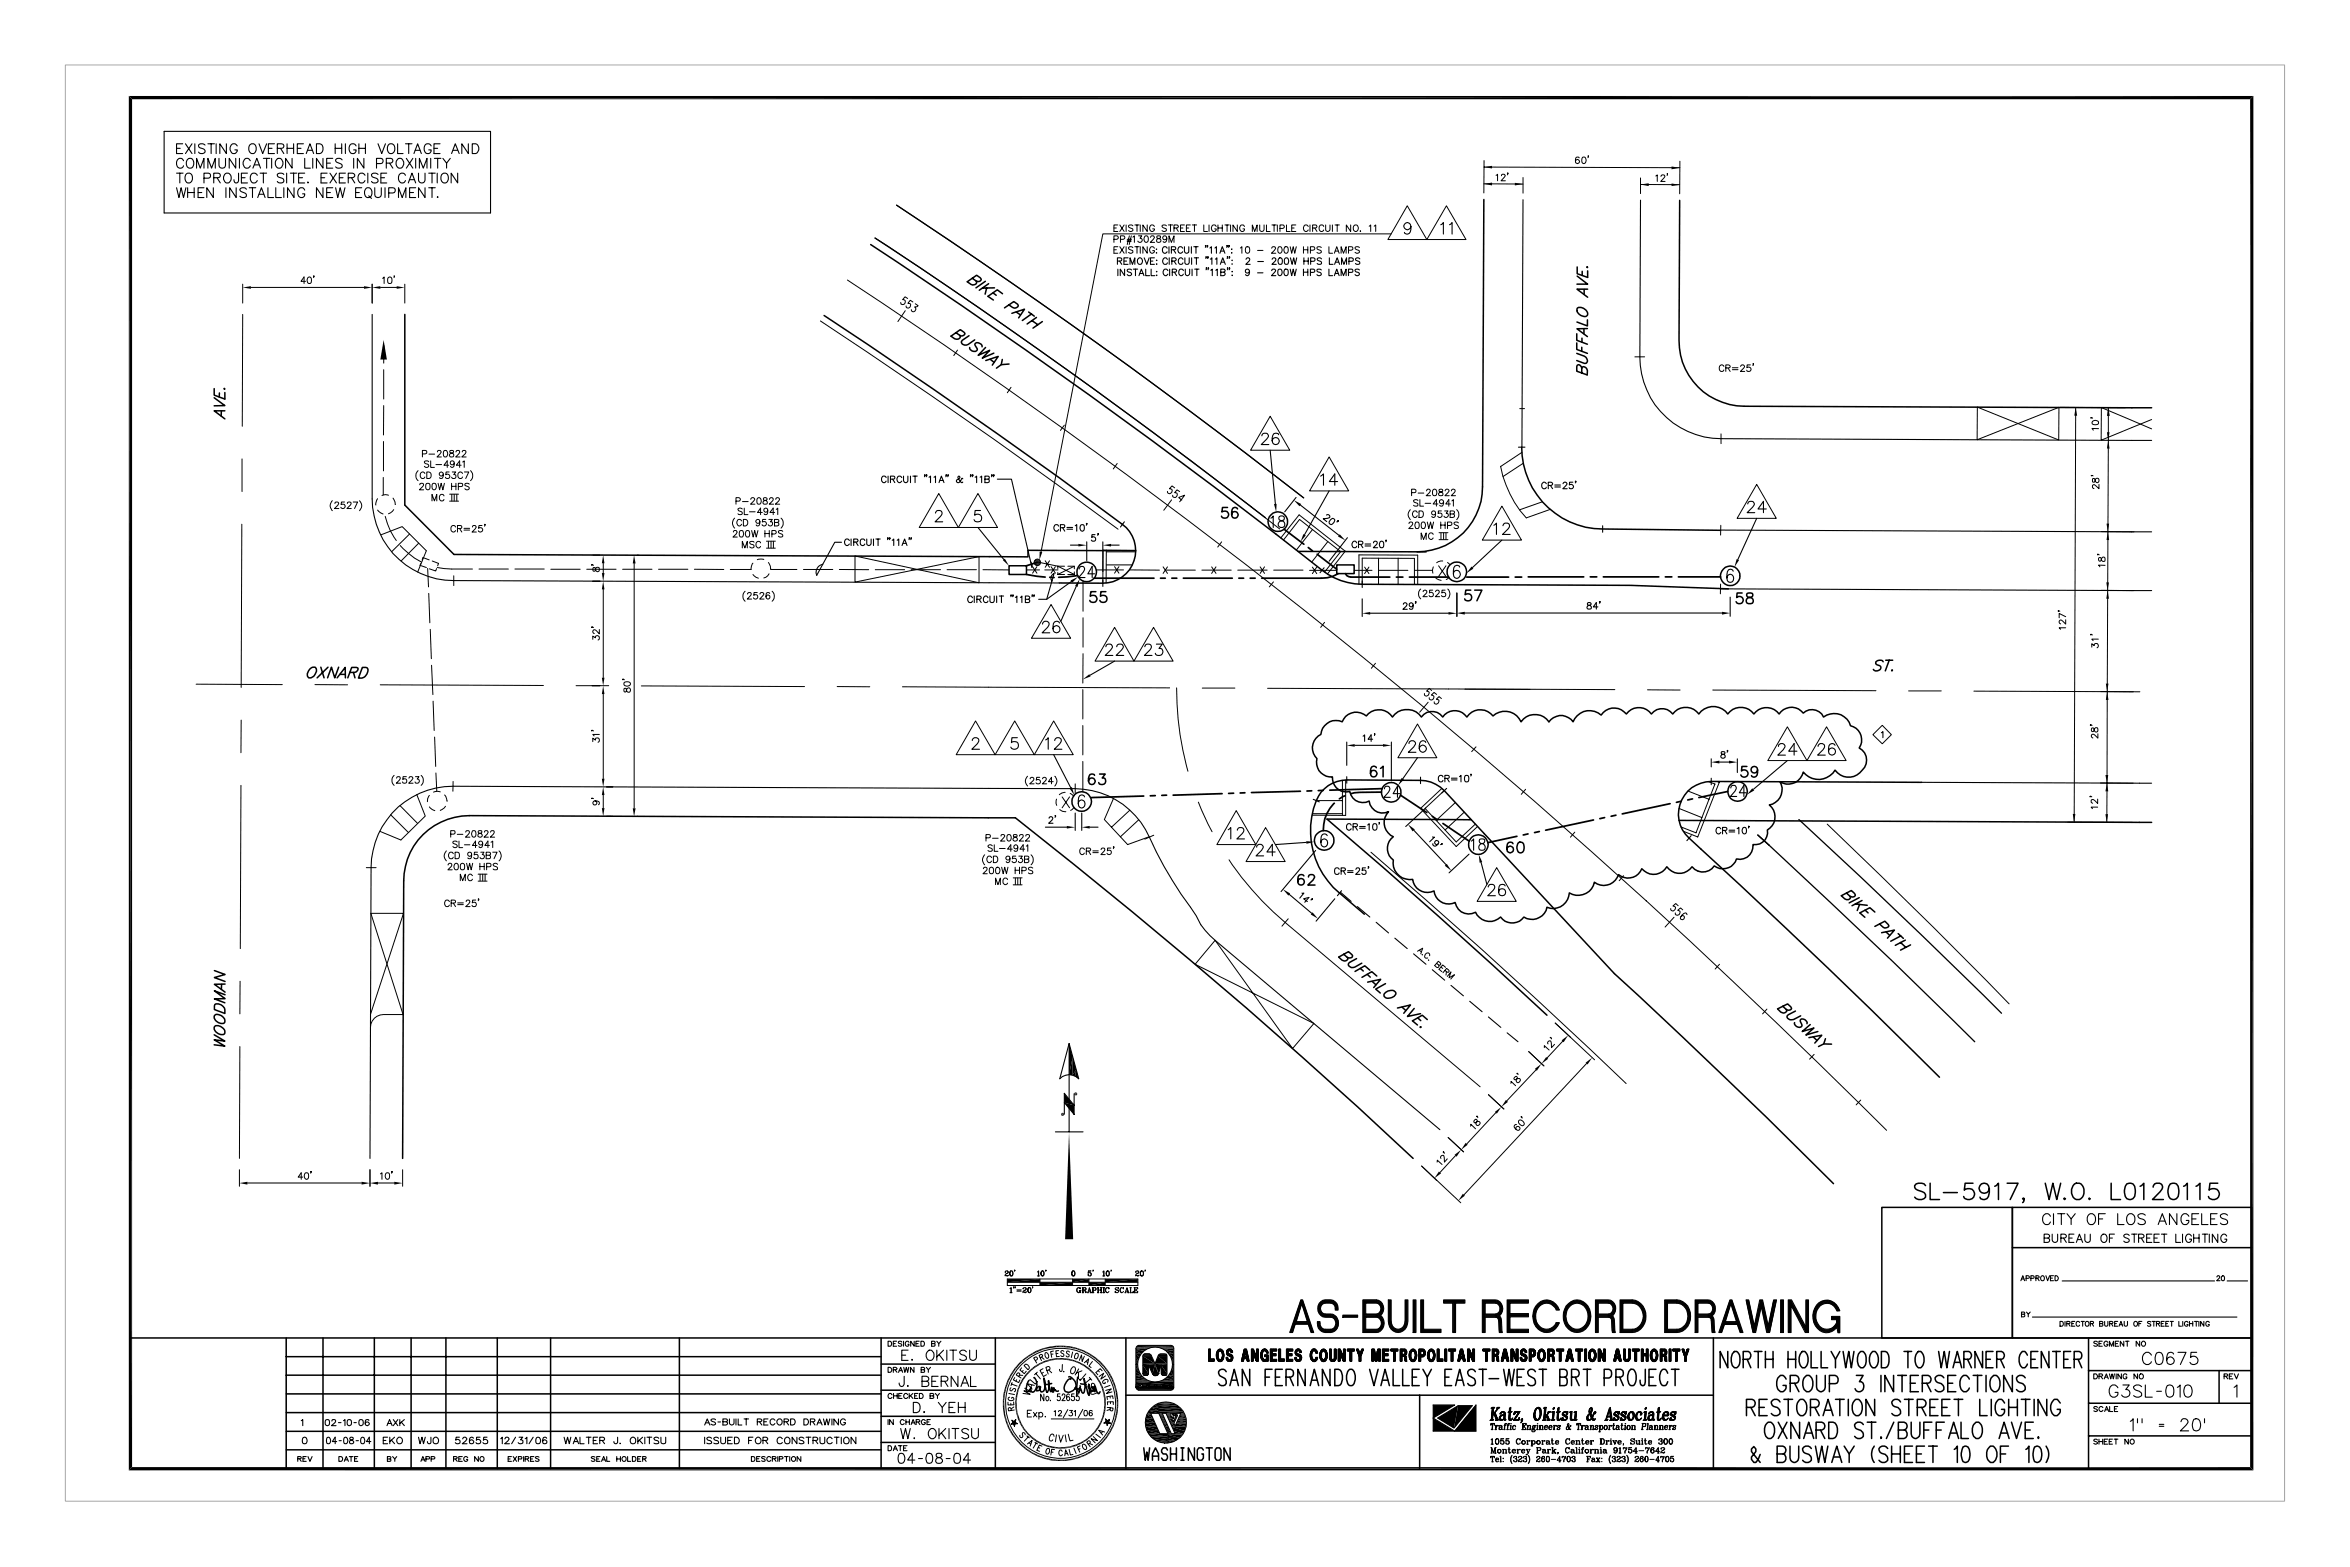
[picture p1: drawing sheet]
<svg xmlns="http://www.w3.org/2000/svg" width="914mm" height="610mm" viewBox="0 0 914 610" stroke-linecap="round" stroke-linejoin="round" font-family="sans-serif">
<g fill="none" stroke="#000" stroke-width=".39">
<path d="M348.9 79.8a2400.6 2400.6 0 0 1 158.4 113.9M577.4 71.5l15.2 .1M577.5 62.5l-.1 12.6M577.5 65l76.2 .2M582.1 68.2l.6-.4v2.5M584.2 68.4l.5-.6 .7 .1 .3 .3-1.6 2.1h1.7M586.8 67.4h-.3h.3l-.3 .6M592.6 69.1v6.1M614.5 61.4l-.1-.2a1.26 1.26 0 0 0-1.6 .9 1.26 1.26 0 0 0 1 1.5 .78 .78 0 0 0 .8-.7 .78 .78 0 0 0-.8-.8 .78 .78 0 0 0-.8 .7M615.8 61.2a1.27 1.27 0 0 1 1.5 .9 1.27 1.27 0 0 1-.9 1.5h-.2a1.73 1.73 0 0 1-.4-2.4zM618.1 60.8h-.3h.3l-.3 .6M638.3 71.8l15.3 .1"/>
<path d="M638.3 69.2v6.1M644.3 68.5l.6-.5v2.6M646.3 68.6l.5-.6 .8 .1 .2 .4-1.6 2.1h1.7M648.8 67.6l-.1 .7M653.7 62.7l-.1 12.7M340.5 92.6a2304.3 2304.3 0 0 1 146.3 104.5l11.2 8.7M433.4 93.1l1.5-.2 .2-.3-.2-.8-1.5-.1v2.6M433.4 88.7h1M433.4 97.2h1M435 87.5h-1.6v2.6h1.6M435 96h-1.6v2.5h1.6M435.7 87.5l1.7 2.6"/>
<path d="M435.7 96l1.7 2.5M436 93.1l1.4-.2 .3-.3-.3-.8-1.4-.1v2.6M437.4 87.5l-1.7 2.6M437.4 96l-1.7 2.5M438.2 87.5v2.6M438.2 96v2.5M438.5 93.8h1.7M438.6 93.1h1.7M439.5 91.7l-.9 3.4M440.2 91.7l-.8 3.4M440.8 87.9l-.6-.4-1.1 .4 .1 .5 1.6 .9v.4l-.6 .4-1.1-.4M440.8 92.3l.6-.6v2.6"/>
<path d="M440.8 96.3l-.6-.3-1.1 .3 .1 .5 1.6 1v.4l-.6 .3-1.1-.3M441.6 87.5h1.7M441.6 96h1.7M442.4 87.5v2.6M442.4 96v2.5M443 91.7h1.3l-.7 1a.81 .81 0 0 1 .9 .7 .81 .81 0 0 1-.8 .9l-.9-.5M443.7 87.5v2.6M443.7 96v2.5M445.5 91.8l.6-.1a1.4 1.4 0 0 1 .7 1.4 1.4 1.4 0 0 1-.9 1.2l-.4-.2a1.71 1.71 0 0 1 0-2.3zM446.4 87.5v2.6l-1.7-2.6v2.6M446.4 96v2.5l-1.7-2.5v2.5M447.7 92.3l.5-.6 .7 .1 .3 .5-1.6 2h1.7"/>
<path d="M449.2 88.1a.96 .96 0 0 0-1.1-.6 .96 .96 0 0 0-.8 .9v.6a1.03 1.03 0 0 0 1.2 1.1l.7-.6v-.5h-.7M449.2 96.6a.96 .96 0 0 0-1.1-.6 .96 .96 0 0 0-.8 .9v.6a1.03 1.03 0 0 0 1.2 1l.7-.6v-.4h-.7M449.9 96.9h.2zM449.9 98.4h.2zM450.2 91.8v.8l1.1 .3a.69 .69 0 0 1 .2 1.2l-.9 .2-.5-.3v-.8l1.5-.9-.1-.5zM453.8 87.9l-.5-.4-1.1 .4 .2 .5 1.4 .9v.4l-.5 .4-1.1-.4M454 92.6a.8 .8 0 0 1-1 .7 .8 .8 0 0 1-.4-1.2 .8 .8 0 0 1 1.2 0 1.22 1.22 0 0 1 .2 1.4 1.22 1.22 0 0 1-1.3 .6l-.1-.2M454.6 87.5h1.7M454.9 94.3v-2.6l.9 2.6 1-2.6v2.6M455.5 87.5v2.6M456.8 88.7l1.4-.1 .3-.6-.3-.4-1.4-.1v2.6M457.7 88.7l.8 1.4"/>
<path d="M459.3 88.7h1M460.9 87.5h-1.6v2.6h1.6M461.6 88.7h1M463.2 87.5h-1.6v2.6h1.6M463.9 87.5h1.7M464.8 87.5v2.6M468.4 87.5v2.6h1.4M470.4 87.5v2.6M473.2 88.1l-.3-.5a1.2 1.2 0 0 0-1.6 1.1 1.2 1.2 0 0 0 1.6 1.2l.3-.9h-.6M473.9 88.7h1.7M473.9 87.5v2.6M475.6 87.5v2.6"/>
<path d="M476.6 87.5h1.7M477.5 87.5v2.6M478.8 87.5v2.6M481.4 87.5v2.6l-1.6-2.6v2.6M482.6 96.5l.6-.5v2.5M484.2 88.1l-.3-.5a1.2 1.2 0 0 0-1.6 1.1 1.2 1.2 0 0 0 1.6 1.2l.3-.9h-.6M484.9 96.1l.6-.1a1.37 1.37 0 0 1 .8 1.3 1.37 1.37 0 0 1-1 1.2 1.66 1.66 0 0 1-.4-2.4zM487.3 90.1v-2.6l.9 2.6 1-2.6v2.6M489.3 97.4h2.1M490.2 87.5l.1 2.2 .5 .4 .7-.2 .4-.6v-1.8M492.8 87.5v2.6h1.4M494.8 96.6l.5-.6 .8 .1 .2 .4-1.6 2h1.7"/>
<path d="M494.9 87.5h1.7M495.8 87.5v2.6M497 87.5v2.6M497.5 96.1a1.27 1.27 0 0 1 1.5 .9 1.27 1.27 0 0 1-.9 1.5h-.2a1.73 1.73 0 0 1-.4-2.4zM498 88.9l1.5-.2 .2-.3-.2-.8-1.5-.1v2.6M499.9 96.1a.9 .9 0 0 1 1.3 .4l.1 .6a1.06 1.06 0 0 1-1 1.4l-.4-.1-.3-1zM500.6 87.5v2.6h1.4M502 96l.6 2.5 .6-2.5 .6 2.5 .6-2.5M502.6 88.7h.9M504.2 87.5h-1.6v2.6h1.6M507.2 96v2.5M507.2 97.2h1.7"/>
<path d="M508.9 96v2.5M509 88.1a.96 .96 0 0 0-1-.6 .96 .96 0 0 0-.8 .9v.6a1.05 1.05 0 0 0 1.3 1.1l.5-.6M509.7 87.5v2.6M509.9 97.3l1.4-.1 .3-.4-.3-.7-1.4-.1v2.5M510.7 88.7l1.5-.1 .2-.6-.2-.4-1.5-.1v2.6M511.6 88.7l.8 1.4M514.1 96.3l-.6-.3-1.1 .3 .2 .6 1.5 .9a.95 .95 0 0 1-.7 .7 .95 .95 0 0 1-1-.3M515.1 88.1l-.4-.5a1.27 1.27 0 0 0-1.5 .7 1.27 1.27 0 0 0 .5 1.6l.8 .2 .6-.6M515.8 87.5l.1 2.2 .6 .4 .8-.4 .2-2.2M517.1 96v2.5h1.4M518.4 87.5v2.6M519.2 98.5l.9-2.5 1 2.5"/>
<path d="M519.5 87.5h1.7M519.5 97.7h1.2M520.3 87.5v2.6M521.8 98.5v-2.5l1 2.5 1-2.5v2.5M524.7 97.3l1.6-.2v-.9l-1.6-.2v2.5M525.6 87.5v2.6l-1.7-2.6v2.6M526.8 87.9l.3-.3a1.18 1.18 0 0 1 1.5 1.1 1.18 1.18 0 0 1-1.5 1.2l-.5-.9zM528.9 96.3l-.5-.3-1.1 .3 .2 .6 1.4 .9v.4l-.5 .3-1.1-.3M529.4 89.8l.1 .1M532.8 88l.5-.5v2.6M534.7 88l.6-.5v2.6M541.3 91h-112.2l-24 123.7"/>
<path d="M547.6 80.1l7.6 13.1h-15.2zM562.8 80.1l7.6 13.1h-15.2zM94.4 110.5v7.4M97.7 111.8h44M118.9 109.4h-1.8l1.2-1.7v2.6M119.9 107.9a.74 .74 0 0 1 1.2 .4v1.6l-.2 .3a1.25 1.25 0 0 1-1.5-.7 1.25 1.25 0 0 1 .5-1.6zM122.2 107.4h-.2h.2l-.2 .6M144.8 110.5v7.4M148 111.8h6.4M148.9 108.3l.6-.6v2.6M151.2 107.9a.82 .82 0 0 1 1.2 .4v1.6l-.2 .3h-1l-.4-1zM153.4 107.4l-.1 .6"/>
<path d="M157.5 110.5v7.4M329.7 108.9a2536.5 2536.5 0 0 1 394.6 321.1l9.8 9.7M353.2 116.1l-1-.6-1 1.1h.6a.94 .94 0 0 1 .2 1.5 .94 .94 0 0 1-1.4-.1l-.1-.3M355.2 117.5l-1-.7-.9 1.2 .6 .1a.92 .92 0 0 1 .1 1.4 .92 .92 0 0 1-1.4-.2v-.3M356.1 118.2l1.1 .7-.5 .4-.8 .1 .5 .9-.3 .7a.79 .79 0 0 1-1 .3 .79 .79 0 0 1-.5-.9M94.4 122.3l-.1 43.5M149.4 134.4l-.1 6.9M319.2 124.9a2560.5 2560.5 0 0 1 115.8 81M352.2 120.9l-2.8 4.2M372.6 136.2l-1.5 2.1M636.1 138.8h3.8M149.3 157.8l-.1 11.4"/>
<path d="M149.3 143.8v11.4M393.4 150.7l-1.4 2.1M591.3 159h1.9M670.8 142.5l-.1-.2a1.22 1.22 0 0 0-1.8 .5 1.22 1.22 0 0 0 .8 1.7l.7-.1 .4-.5M671.5 143.1h1.5l.2-.6-.6-.5h-1.1v2.5M672.4 143.1l.8 1.4M674.1 143.1h2.2M674.1 143.8h2.2M677.3 142.5l.5-.5h.5l.5 .7-1.6 1.8h1.7M681.1 142h-1.3l-.1 1.1a.91 .91 0 0 1 1.4-.1 .91 .91 0 0 1-.1 1.3 .91 .91 0 0 1-1.3-.3M682.3 141.6h-.3h.3l-.3 .6M769.4 158.4l31.7 12.8v-12.7l-31.8 12.6z"/>
<path d="M801.6 158.5l25.4 .1M807.7 158.5l-.6 161.3M820.4 158.5l-.6 161.3M94.2 178.5v12.7M149.2 171.8v11.4M164.4 176.6l1.6-.3v-.8l-1.6-.3v2.6M166.8 179.6l-.6-.3-1.1 .3 .3 .6 1.3 .6 .1 .6a1.01 1.01 0 0 1-1.7 0M166.9 176.7h2.2M167.6 179.3v2.5h1.4M170.2 175.8l.2-.5 .7-.1 .6 .8-1.7 1.8h1.7M172.8 175.3a1.27 1.27 0 0 1 1.5 1 1.27 1.27 0 0 1-.9 1.5h-.2a1.73 1.73 0 0 1-.4-2.5zM175.1 175.3v.8l1.1 .3 .4 .5a.88 .88 0 0 1-.7 .9 .88 .88 0 0 1-1-.5l.4-.9 1.2-.6-.2-.5z"/>
<path d="M177.4 175.8l.3-.5 .7-.1 .4 .8-1.5 1.8h1.7M179.9 175.8a.72 .72 0 0 1 .8-.6 .72 .72 0 0 1 .6 .8l-1.6 1.8h1.7M180 179.7l.6-.4v2.5M414.1 165.4l-1.5 2M494.2 161.9l7.7 13.2h-15.3zM517.2 177.8l7.6 13.2h-15.2zM592.2 176l-8.3 5.5M669.7 168.8v3.8M813.7 162.4l-.2 .2 .4-.2 .4 .3M814.2 164a1.26 1.26 0 0 1 1.5-.5 1.26 1.26 0 0 1 .8 1.4l-1 .3a1.06 1.06 0 0 1-1.5-.9zM816.6 166.8l-2.6-.1 .5 .7M837.2 163.2l-19.6 8 .1-12.7 19.5 8.3"/>
<path d="M129.3 194.8a2.64 2.64 0 0 0 0 3.9M130.3 195.9l.5-.6 .7 .1 .3 .3-.4 .9-1.2 1.2h1.7M134.1 195.3h-1.2l-.2 1a.91 .91 0 0 1 1.5 .4 .91 .91 0 0 1-1 1.1l-.6-.5M135.2 195.9a.72 .72 0 0 1 .7-.6 .72 .72 0 0 1 .7 .7l-1.6 1.8h1.7M137.4 195.3h1.7l-1.1 2.5M139.9 194.8a2.64 2.64 0 0 1 0 3.9M146.9 194l-.6 1.3v1.2M146.9 198.4l1.2 1.1 .9 .5M149.1 185.7v6.8M151.2 192.7a2.89 2.89 0 0 0-2.6 .1M152.9 193.8l1 2.4M153.2 198.3l-.5 .6-1.5 1"/>
<path d="M162.7 183.1a2.64 2.64 0 0 0 0 3.9M163.4 188.6a.72 .72 0 0 1 .7-.6 .72 .72 0 0 1 .7 .7l-1.6 1.9h1.7M165.3 184.2l-.1-.3a1.22 1.22 0 0 0-1.7 .5 1.22 1.22 0 0 0 .5 1.7h1l.3-.5M166 188.1l.6-.1a1.37 1.37 0 0 1 .7 1.3 1.37 1.37 0 0 1-.9 1.3 1.66 1.66 0 0 1-.4-2.5zM166.1 183.6h.8a1.36 1.36 0 0 1 .9 1.3 1.36 1.36 0 0 1-.9 1.3h-.8zM168.1 194.9v-2.6l.9 2.6 1-2.6v2.6M168.4 188.1a1.26 1.26 0 0 1 1.6 .9 1.26 1.26 0 0 1-1 1.6h-.2a1.73 1.73 0 0 1-.4-2.5zM169.6 180.7h2.2M170.5 188l.6 2.6 .6-2.6 .6 2.6 .6-2.6M172.5 184.5a.76 .76 0 0 1-.9 .7 .76 .76 0 0 1-.6-1 .76 .76 0 0 1 1.1-.4 1.26 1.26 0 0 1 .4 1.5 1.26 1.26 0 0 1-1.4 .8v-.3M172.8 192.9a.91 .91 0 0 0-1.1-.6 .91 .91 0 0 0-.7 1v.6a.91 .91 0 0 0 .7 1 .91 .91 0 0 0 1.1-.6M174.6 181h-1.8l1.2-1.7v2.5"/>
<path d="M174.8 183.6h-1.2l-.2 1.1a.96 .96 0 0 1 1.1-.1 .96 .96 0 0 1 .5 .9l-.7 .7-.7-.1-.3-.5M175 195h3.4M175 192.2h3.4M175.7 188v2.6M175.7 189.2h1.7M175.8 192.3v2.6M176 183.6h1.3l-.7 1a.83 .83 0 0 1 .7 1.2 .83 .83 0 0 1-1.4 .1l-.2-.3M176.7 180.1a.77 .77 0 0 1-1.1 .6 .77 .77 0 0 1-.2-1.2 .77 .77 0 0 1 1.2 .1l.1 .5a1.18 1.18 0 0 1-.9 1.7l-.5-.4M176.7 192.3v2.6M177.4 188v2.6M177.7 192.3v2.6M178.3 189.3l1.5-.1 .2-.3-.1-.7-1.6-.2v2.6"/>
<path d="M179.4 181h-1.8l1.2-1.7v2.5M179.9 184.2v-.3a1.22 1.22 0 0 0-1.8 .6 1.22 1.22 0 0 0 .7 1.7l.8-.1 .3-.5M180.7 183.6h1.7l-1.2 2.6M182.6 188.4l-.6-.4-1.1 .4 .1 .5 1.5 .6 .1 .6a1.01 1.01 0 0 1-1.7 0M183.1 183.1a2.64 2.64 0 0 1 0 3.9M286.4 195l1.4-.1 .3-.8-.6-.5h-1.1v2.5M288.8 198l-.6-.3-1.1 .3 .3 .7 1.2 .4 .2 .4v.4l-.6 .3-1.1-.3M288.9 195.1h2.2M289.6 197.7v2.5h1.4M291.6 199.1h2.2M292.1 194.3l.5-.7 .9 .3 .2 .5-1.7 1.7h1.7M294.8 193.8a.74 .74 0 0 1 1.2 .3 1.19 1.19 0 0 1 .2 1.4 1.19 1.19 0 0 1-1.4 .6l-.3-1z"/>
<path d="M296.6 199.4h-1.8l1.1-1.7v2.5M297.1 193.8v.6l1.5 .9a.9 .9 0 0 1-.7 .9 .9 .9 0 0 1-1-.5l.3-.8 1.1-.5 .2-.4a.89 .89 0 0 0-1.4-.2zM298.7 198.5a.77 .77 0 0 1-1.1 .6 .77 .77 0 0 1-.2-1.3 .77 .77 0 0 1 1.3 .2v.5a1.18 1.18 0 0 1-.9 1.7l-.5-.3M299.4 194.3l.5-.7 .9 .3v.7l-1.5 1.5h1.7M301.4 199.4h-1.8l1.3-1.7v2.5M301.9 194.3l.4-.7h.5l.5 .5-.3 .9-1.3 1.1h1.7M302 198.2l.6-.5v2.5M365.3 192l7.6 13.2h-15.2zM380.5 192l7.6 13.2h-15.2zM434.7 180.3l-1.5 2.1M455.9 194.4l-3.1 4.1M457.1 189.8l-1.1-.8-1 1.1a.97 .97 0 0 1 1 1 .97 .97 0 0 1-.9 1l-.7-.4-.1-.6"/>
<path d="M459 191.2l-1-.6-.9 1.1h.6a.99 .99 0 0 1 0 1.5 .99 .99 0 0 1-1.4 0v-.5M459.9 194.5l-1.2-1 2.3-.8-2 2.5M548.8 198.3a2.64 2.64 0 0 0 0 3.9M549.3 191.7l1.4-.1 .2-1-1.6-.3v2.5M551.5 199.4l-.4-.5a1.2 1.2 0 0 0-1.5 1.1 1.2 1.2 0 0 0 1.5 1.1l.4-.5M551.7 194.7l-.6-.3-1.1 .3 .3 .7 1.3 .4v1l-.9 .1-.7-.3M551.8 191.8h2.2M552.1 198.8h.9a1.35 1.35 0 0 1 .9 1.2 1.35 1.35 0 0 1-.9 1.3h-.9zM552.5 194.4v2.5h1.4M554.5 195.8h2.2M555.1 191l.4-.7h.5l.5 .5-.3 .9-1.3 1.1h1.7M557.7 190.5l.4-.2a1.35 1.35 0 0 1 1 1.2 1.35 1.35 0 0 1-.8 1.3l-.8-.4-.1-1z"/>
<path d="M558.6 199.6a.77 .77 0 0 1-1.1 .6 .77 .77 0 0 1-.2-1.3 .77 .77 0 0 1 1.2 .2l.1 .5a1.18 1.18 0 0 1-1 1.7l-.5-.4M559.5 196.1h-1.9l1.3-1.7v2.5M560 190.5v.6l.8 .3a.75 .75 0 0 1 .7 .9 .75 .75 0 0 1-1.1 .5l-.6-.4a1.47 1.47 0 0 1 1.5-1.3l.1-.4a.89 .89 0 0 0-1.4-.2zM560.9 198.8h-1.2l-.1 1a.9 .9 0 0 1 1.3 0 .9 .9 0 0 1-.2 1.4 .9 .9 0 0 1-1.3-.4M561.7 195.2a.81 .81 0 0 1-.8 .8 .81 .81 0 0 1-.8-.9 .81 .81 0 0 1 .8-.7 1.35 1.35 0 0 1 .8 1.3 1.35 1.35 0 0 1-1 1.2l-.5-.3M562.1 198.8h1.3l-.7 .9 .6 .1 .3 .7-.8 .8-.9-.5M562.3 191l.5-.7 .9 .3 .1 .5-1.6 1.7h1.7M564.3 200l1.6-.3v-.8l-1.6-.1v2.5l1.6-.2v-.9l-.5-.2M564.3 196.1h-1.7l1.1-1.7v2.5M564.8 191a.74 .74 0 0 1 1.1-.6 .74 .74 0 0 1 0 1.3l-1.2 1.1h1.7M564.9 194.9l.6-.5v2.5M566.8 198.3a2.64 2.64 0 0 1 0 3.9"/>
<path d="M583.9 181.4a41.7 41.7 0 0 0 10 20.1l9.3-3.3M584.4 196.9l7.6 13.2h-15.2zM592.7 180.2l-7.9 5.2M600.1 195.2l-8.8 3.1M683.5 188.4l7.7 13.2h-15.3zM813.8 185l.6 .1M814.3 186.2v1.3l.5 .1 .8-1.4a.78 .78 0 0 1 1.1 .2 .78 .78 0 0 1-.3 1.1 .78 .78 0 0 1-1-.2l-.4-1.1zM816.7 188.4v1.7l-2-1.6-.4 .3-.1 .7 .6 .5M94.1 203.9l-.3 63.5M148.2 208.1l8.3-3.2 9.4 9.4-3.4 8.3M149.9 200.9a25.2 25.2 0 0 0 4.3 9.4M155.7 212.2a30.3 30.3 0 0 0 8.2 6.4"/>
<path d="M159.4 207.7l-7 6.9M162.9 211.3l-6.8 6.9M163.7 219.3l-.3 .6 2.5 .9M164.3 217.8l.2-.9 2.5 .9M168.2 218.2l2.4 1-.3 .9M177.2 205a.92 .92 0 0 0-1-.6 .92 .92 0 0 0-.7 1 1.08 1.08 0 0 0 .3 1.3 1.08 1.08 0 0 0 1.4-.1v-.2M178 205.6l1.4-.1 .2-.8-1.6-.3v2.6M178.8 205.6l.9 1.4M180.5 205.5h2.2M180.5 206.2h2.2M183.8 205l.5-.6 .7 .1 .3 .4-1.6 2.1h1.7M187.6 204.4h-1.2l-.2 1.1a.89 .89 0 0 1 1.5 .3 .89 .89 0 0 1-1 1.2l-.6-.5"/>
<path d="M188.8 204.1h-.3h.3l-.3 .6M230.3 219.7l-.1 .1 .4-.1 .3 .2M230.7 216h2.8M234.7 219.1v3.8M246.8 219.2v95.2M248 216h.4M285.4 207l.2-.5 .7-.1 .5 .7-1.6 1.8h1.7M285.9 201.6a2.64 2.64 0 0 0 0 3.9M288 206.5h1l.3 1-.3 1.3a.9 .9 0 0 1-1.3-.4l-.1-.9zM288.6 202.7a.96 .96 0 0 0-1.1-.6 .96 .96 0 0 0-.8 .9v.6a.95 .95 0 0 0 .8 1 .95 .95 0 0 0 1.1-.7M288.8 213.2v-2.6l1 2.6 1-2.6v2.6M289.3 202.1h.8a1.35 1.35 0 0 1 .9 1.2 1.35 1.35 0 0 1-.9 1.3h-.8z"/>
<path d="M290.4 206.5l.6-.1a1.52 1.52 0 0 1 0 2.5l-.6-.1-.4-1zM292.5 206.4l.6 2.5 .6-2.5 .5 2.5 .7-2.5M293 219.1l-.6 1.2-.1 1.2M293.4 211l-1-.4-.7 .4 .3 .6 1.3 .5 .1 .6a1.01 1.01 0 0 1-1.7 0M295.7 202.9a.8 .8 0 0 1-1.1 .8 .8 .8 0 0 1-.4-1.3 .8 .8 0 0 1 1.3 0l.2 .5a1.27 1.27 0 0 1-1 1.7l-.5-.4M295.9 211.2a.92 .92 0 0 0-1-.6 .92 .92 0 0 0-.7 1 1.08 1.08 0 0 0 .2 1.2 1.08 1.08 0 0 0 1.2 .2l.3-.4M297.2 217.6l-1.2-.1-1.3 .2M297.6 206.4v2.5M297.6 207.6h1.7M298 202.1h-1.2l-.2 1a.91 .91 0 0 1 1.5 .3 .91 .91 0 0 1-1 1.2l-.6-.5M298.2 210.5h3.5M298.2 213.2h3.5"/>
<path d="M299 218.8l.8 1.5 .1 1M299 210.6v2.6M299.2 202.1h1.3l-.7 .9a.86 .86 0 0 1 .6 1.4 .86 .86 0 0 1-1.5-.3M299.3 206.4v2.5M300 210.6v2.6M300.3 207.7l1.5-.1 .2-.4-.2-.7-1.5-.1v2.5M300.9 210.6v2.6M301.4 203.3l1.6-.3v-.8l-1.6-.1v2.5h1.1l.6-.5-.1-.6-.5-.2M303.9 201.6a2.64 2.64 0 0 1 0 3.9M304.6 206.7l-1.1-.3-.6 .3 .1 .5 1.3 .6 .3 .8-.6 .3-1.1-.3M332.7 216.3l48.2 10.4v-10.2l-48.2 10zM403.8 218.7l7.9 1.6"/>
<path d="M406.7 218.2l1.7 2.5M408.4 218.2l-1.7 2.5M430.5 214.7h11.4M430.5 219.8h10.1M430.5 214l-.1 12.8M441.9 214.1l-12.7-.1-.1 12.9M475.4 210.8l-1.6 2M498.4 209.3l7.1-9 17.9 14.1-6.9 8.9M499.4 210.1l6.3-8 16 12.5-6.3 8M510.7 206l-6.3 8M516.7 210.7l-6.3 8M536.4 217.1v10.2"/>
<path d="M544 217.1v10.2M548.2 203.7a.72 .72 0 0 1 .9-.6 .72 .72 0 0 1 .6 .7l-1.5 1.8h1.7M550.9 203.2a.9 .9 0 0 1 1.2 .4l.1 .6a1.06 1.06 0 0 1-.9 1.4l-.4-.1-.4-1zM553 209.9v-2.6l.9 2.6 1-2.6v2.6M553.3 203.2a1.27 1.27 0 0 1 1.5 .9 1.27 1.27 0 0 1-.9 1.5h-.2a1.73 1.73 0 0 1-.4-2.4zM555.4 203.1l.6 2.5 .6-2.5 .6 2.5 .6-2.5M557.6 207.9a.92 .92 0 0 0-1-.6 .92 .92 0 0 0-.7 .9 1.08 1.08 0 0 0 .2 1.3 1.08 1.08 0 0 0 1.2 .2l.3-.4M559.9 207.2h3.5M559.9 209.9h3.5M560.6 203.1v2.5M560.6 204.3h1.7M560.7 207.3v2.6"/>
<path d="M561.4 218.2l-1.7 .3-.7 .4M561.7 207.3v2.6M562.3 203.1v2.5M562.6 207.3v2.6M563.2 204.4l1.6-.2v-.9l-1.6-.2v2.5M563.2 218.8l1.1 .9M567.5 203.4l-.6-.3-1.1 .3 .2 .6 1.4 .7 .1 .6-.6 .3-1.1-.3M669.6 204.4l-.1 3.8M816.2 215.6v.3v-.3l.6 .3M816.7 217a.89 .89 0 0 0 .3 1.3l.6-.3a1 1 0 0 1 1.3-1.1l.2 .5a.75 .75 0 0 1-.5 1 .75 .75 0 0 1-.9-.7l-.3-.7zM817.7 206.8l12.7 .1M819.1 219.9l-2.5-.1 .5 .7"/>
<path d="M166.4 221.1l.3 7.2M166.8 230.9l.4 11.4M169.9 221.2l-.4 .9-2.4-.8M170.1 220.8l5.7 .6h8M176.6 224v3.8M186.4 221.4h11.4M200.4 221.4h11.4M214.3 221.5h11.5M228.3 221.5h11.4M230.6 226.1h2.9M230.8 220.9v1.2h.7l.3-.7a.75 .75 0 0 1 .9-.7 .75 .75 0 0 1 .5 1l-.3 .5a.71 .71 0 0 1-.7 .1 .71 .71 0 0 1-.4-.7l-.3-.7zM234.7 229.2v34.4"/>
<path d="M242.3 221.5h11.4M256.2 221.5h11.5M270.2 221.5h11.4M284.2 221.5h8M289.9 230a2.64 2.64 0 0 0 0 3.9M290.9 231.1l.5-.6 .7 .1 .2 .3-.1 .5-1.4 1.7h1.7M293 223.5l1.2 1.1 .9 .3M294.7 230.5h-1.3l-.1 1.1a.88 .88 0 0 1 1.3 .1 .88 .88 0 0 1-.2 1.3 .88 .88 0 0 1-1.3-.5M295.7 231.1l.5-.6 .8 .1 .2 .3-1.6 2.2h1.7M299.2 223.2l-.5 .8-1.5 .8M299.5 230.9l-.8-.4a1.38 1.38 0 0 0-.7 1.3 1.38 1.38 0 0 0 .9 1.3 .8 .8 0 0 0 .8-.9 .8 .8 0 0 0-.8-.7 .8 .8 0 0 0-.8 .7M299.8 221.5h10.3"/>
<path d="M300.4 230a2.64 2.64 0 0 1 0 3.9M312.6 221.5h11.5M326.6 221.5l11.4 .1M340.6 221.6h11.4M354.5 221.6h11.5M368.5 221.6h11.4M382.5 221.6l10.1 .1M399.4 221.7h5.1M401.8 220.4l1.7 2.6M403.5 220.4l-1.7 2.6M406.5 221.7h5.2M409 235.2l7.6 13.1h-15.2z"/>
<path d="M409 220.4l1.7 2.6M410.7 220.4l-1.7 2.6M411.6 223.5h2.6M411.6 220.3h2.6M411.6 220.3v.9M411.6 222.7v.8M411.6 220.3l6.4 3.2M415.5 220.3h2.5v1M415.5 223.5h2.5M418 222.5v1M418 220.3l-6.4 3.2M421.4 226v11.8"/>
<path d="M426.6 221.7h10.6M433.7 220.4l1.7 2.6M435.4 220.4l-1.7 2.6M439.7 221.7l11.4 .1M452.6 220.5l1.7 2.6M453.7 221.8h11.4M454.3 220.5l-1.7 2.6M467.6 221.8h11.5M471.5 220.5l1.6 2.6M473.1 220.5l-1.6 2.6M481.6 221.8h11.4M490.3 220.5l1.7 2.6"/>
<path d="M492 220.5l-1.7 2.6M495.5 226.4l-1.6 1.9M495.6 221.8h11.4M509.6 221.9h10.5M510.7 220.6l1.6 2.5M512.3 220.6l-1.6 2.5M526.9 221.9h7M528.8 227.3v-11.4l22.8 .1v11.4M530 227.3v-10.2l20.4 .1v10.2M531 220.6l1.7 2.5M532.7 220.6l-1.7 2.5M536.4 221.9h11.4"/>
<path d="M550.4 221.9h7M552.8 229.2a2.55 2.55 0 0 0 0 3.8M553.8 230.2a.74 .74 0 0 1 1.1-.5 .74 .74 0 0 1 0 1.2l-1.2 1.2h1.7M557.5 229.6h-1.2l-.1 1.1a.9 .9 0 0 1 1.3 .1 .9 .9 0 0 1-.2 1.3 .9 .9 0 0 1-1.3-.4M557.7 220.5l-.3 1.2 .2 1.3M558.5 224.7l.6 .5 1.7 .6M558.6 230.2l.5-.6h.5l.4 .7-1.5 1.8h1.7M559.8 220.1l2.8 4.2M562.3 229.6h-1.2l-.1 1.1a.9 .9 0 0 1 1.4 .1 .9 .9 0 0 1-.3 1.3 .9 .9 0 0 1-1.2-.4M562.6 220.1l-2.8 4.2M563.3 229.2a2.55 2.55 0 0 1 0 3.8M563.8 224.8l-1.1 .6"/>
<path d="M669.5 227.2l-.1 3.8M800.9 237.6l.6 .2M803.8 239.9l-2.6-1.3v1.7M817.6 229.7l12.7 .1M167.4 244.8l.4 11.5M167.9 258.8l.5 11.4M230.3 243.9l-.1 .2 .4-.2 .3 .2M230.7 248.7v-1.3l1 .7a.82 .82 0 0 1 .8-.7 .82 .82 0 0 1 .8 .7 .82 .82 0 0 1-.6 .9M233.2 244.9v1.7l-1.5-1.5a.72 .72 0 0 0-1 .4 .72 .72 0 0 0 .6 .9M421.4 254.3l-.1 11.4M421.4 240.3v11.5M433.7 244.1l7.5 13.1h-15.1z"/>
<path d="M448.8 244.1l7.7 13.1h-15.3zM515.4 242.1l-1.5 2M535.2 258l-1.6 2M803.8 244.2h-2.6l.5 .6M803.8 241.1v1.7l-1.8-1.6-.8 .5v.5l.6 .5M813.6 246.8l-.2 .1 .4-.1 .4 .2M813.9 251.8v-1.4l1 .8a.87 .87 0 0 1 .8-.9 .87 .87 0 0 1 .9 .7 .87 .87 0 0 1-.6 1M816.5 248.6h-2.6l.5 .6M76.3 266.2l33.5 .1M122.5 266.3l12.7 .1M147.9 266.4l63.5 .3M168.5 272.8l.4 11.4"/>
<path d="M224.1 266.8h12.7M234.7 270v32.9M242.3 264.2v.3v-.3l.6 .3M242.9 267.9v1.1h.7a1.03 1.03 0 0 1 .4-1.1 1.03 1.03 0 0 1 1.1 0 .94 .94 0 0 1-.3 1.4l-.8-.3-.4-1.1zM242.9 265.6l.9-.4a1.1 1.1 0 0 1 1.5 1 1.35 1.35 0 0 1-1.4 .7 1.35 1.35 0 0 1-1.1-1zM249.5 266.8l63.5 .3M325.7 267.1l12.7 .1M351.1 267.2l104 .4M421.3 268.3v11.4M457.8 267.6a118.6 118.6 0 0 0 4.4 32.4M467.8 267.7h12.7M493.2 267.8l135.1 .5"/>
<path d="M555.7 273.2l-3.3 3.9M557.1 268.6l-1-.8-1 1.1a.97 .97 0 0 1 .9 1 .97 .97 0 0 1-1 .9l-.7-.4v-.6M559 270.1l-1-.7-1 1 .6 .2a.92 .92 0 0 1-.1 1.5 .92 .92 0 0 1-1.4-.7M560.9 271.7l-1-.7-1 1 .5 .2a.97 .97 0 0 1 .1 1.4 .97 .97 0 0 1-1.4-.1v-.5M570 268.1l25.4 .1M641 268.4h12.7M666.4 268.4l63.5 .3M742.6 268.8h12.7M768 268.9l64.6 .2M817.4 269l12.7 .1M93.8 280.1v12.7M169.1 286.7l.4 11.5"/>
<path d="M230.3 284.1l-.1 .2 .4-.2 .3 .3M230.7 288.5v-1.3l1 .7a.83 .83 0 0 1 1.2-.7 .83 .83 0 0 1 0 1.4l-.2 .2M233.2 285.7h-2.5l.5 .6M379.6 280.5l7.6 13.1h-15.1zM394.8 280.5l7.7 13.1h-15.3zM410 280.5l7.6 13.1h-15.1zM421.3 282.2v11.5M421.3 296.2v11.8M551.6 281.7l7.5 13.1h-15.2zM574.3 290.5l-1.7 1.9M695.5 282.8l7.6 13.1h-15.2zM710.7 282.8l7.6 13.1h-15.2z"/>
<path d="M728.8 285.8l3.6-3.6 3.6 3.6-3.6 3.6zM813.4 282v.2v-.2l.6 .2M813.9 283.3a.81 .81 0 0 0 .5 1.3l1.1-1.5a.9 .9 0 0 1 .8 .7 .9 .9 0 0 1-.4 1l-.7-.2-.6-1.3zM816.3 285.5v1.7l-1.8-1.6-.7 .5v.5l.6 .5M93.8 305.5l-.3 63.5M152 317l7 6.9M153.4 301.6a2.64 2.64 0 0 0 0 3.9M154.3 302.7l.2-.5 .8-.1 .4 .8-1.5 1.8h1.7M155.6 313.4l6.9 6.9M158.1 302.1h-1.3l-.1 1.1a.88 .88 0 0 1 1.4 .1 .88 .88 0 0 1-.3 1.3 .88 .88 0 0 1-1.2-.4M159.1 302.7l.3-.5 .7-.1 .5 .8-1.6 1.8h1.7M161.7 302.1h1.3l-.7 1a.84 .84 0 0 1 .7 1.3 .84 .84 0 0 1-1.5-.2"/>
<path d="M162.2 309.1l3.3 8.4-9.5 9.3-8.2-3.4M163.9 301.6a2.64 2.64 0 0 1 0 3.9M167.1 309.4l-.7 1.3-.1 1.2M167.1 313.9l1.1 1 1 .5M169.6 300.7l.4 7.2M171.3 308.1a3.1 3.1 0 0 0-2.6 .1M173 309.3l1 2.3M173.3 313.7l-.5 .6-1.5 1M176.3 304l-.1 3.8M230.3 310.5l.6 .2M231.5 311.5a.81 .81 0 0 1 .8 .9 .81 .81 0 0 1-.9 .8 .81 .81 0 0 1-.7-.9 1.35 1.35 0 0 1 1.3-.8 1.35 1.35 0 0 1 1.2 1.1l-.3 .5M234.7 309.3v5"/>
<path d="M236 317.6h2.4M236 306.1h2.5M248 317.6h.1M399.8 302a2.55 2.55 0 0 0 0 3.8M400.8 303a.74 .74 0 0 1 1.2-.5 .74 .74 0 0 1-.1 1.3l-1.2 1.1h1.7M404.6 302.4h-1.2l-.2 1.1a1.02 1.02 0 0 1 1.5 .2 .91 .91 0 0 1-.3 1.2 .91 .91 0 0 1-1.3-.4M405.7 303a.74 .74 0 0 1 1.1-.5 .74 .74 0 0 1 0 1.3l-1.2 1.1h1.7M409.8 304.1h-1.8l1.1-1.7v2.5M410.4 302a2.55 2.55 0 0 1 0 3.8M411.1 310.9l-.2 1.7 .3 .7M412.4 314.9a2.81 2.81 0 0 0 2.3 .9M413.3 310l2.9 4.3"/>
<path d="M414.5 308.2l-1.3 .3-1 .7M416.2 310l-2.9 4.3M416.4 308.7l1.4 1M417.9 314.2l-1.3 1.1M418.4 304.9v3.8M433.3 310.6l-3.6 8.2 9.1 9.8 8.4-3.1M439.6 315.2l-7.1 6.6M443.1 318.9l-7.1 6.6M466.3 312l5.3 11.6M481 315.4l7.6 13.2h-15.1zM510.7 316.5h11.6M512.2 311.5h10.1"/>
<path d="M522.3 303.6v13.6M523.6 303.5v13.7l-13-.1M561 306.7l-8.3 7.8 13.9 14.8 8.3-7.8M562 307.6l-7.5 6.9 12.1 13 7.5-6.9M566.3 312.2l-7.5 7M569.8 315.9l-7.5 7M593.6 307.1l-1.7 1.9M653.3 314.5l8.9 3.6M656.8 307.7l8.2 3.2M664.8 304.1l2.5 .9-7.4 19-5.8-2.3M668.2 304l.8 .3-8.4 21.3-5.6-2.2M804.5 319.8l25.4 .1"/>
<path d="M813.3 309.8l-.1 .1 .4-.1 .3 .2M816.2 314h-2.5l.5 .6M816.2 310.9v1.7l-1.8-1.6-.7 .5 .1 .7 .5 .3M817.3 304.6l12.7 .1M142.5 337.5h3.8M173.7 331a2.64 2.64 0 0 0 0 3.9M174.4 336.5l.5-.7 .8 .3v.8l-1.4 1.5h1.7M175.4 324.5l1.5-.2v-1.1l-1.5-.1v2.6M176.4 332.1l-.6-.6a1.25 1.25 0 0 0-1.3 1.4 1.25 1.25 0 0 0 1.6 1.1l.3-.5M177.1 331.5h.8a1.35 1.35 0 0 1 .9 1.3 1.35 1.35 0 0 1-.9 1.3h-.8zM177.1 336a.74 .74 0 0 1 1.2 .3v1.1l-.3 .9a1.25 1.25 0 0 1-1.4-.7 1.25 1.25 0 0 1 .5-1.6zM177.9 327.5l-.6-.3-1.1 .3 .1 .6 1.4 .5 .2 .7a1.01 1.01 0 0 1-1.7 0"/>
<path d="M177.9 324.6h2.2M178.6 327.2v2.5h1.4M179.4 336a.82 .82 0 0 1 1.3 .3v1.7l-.2 .3h-1.1l-.3-.9zM180.7 328.6h2.1M181.2 323.7a.72 .72 0 0 1 .8-.6 .72 .72 0 0 1 .7 .7l-1.6 1.9h1.7M181.6 335.8l.5 2.6 .6-2.6 .6 2.6 .6-2.6M183.5 332.4a.77 .77 0 0 1-1.1 .5 .77 .77 0 0 1-.2-1.2 .77 .77 0 0 1 1.2 .2l.1 .5a1.18 1.18 0 0 1-.9 1.7l-.5-.4M183.8 323.2a.9 .9 0 0 1 1.3 .4l.1 .6a1.06 1.06 0 0 1-.9 1.5l-.5-.2-.3-.9zM185.6 328.9h-1.8l1.2-1.7v2.5M185.8 331.5h-1.2l-.1 1.1a.88 .88 0 0 1 1.4 .1 .88 .88 0 0 1-.3 1.3 .88 .88 0 0 1-1.2-.4M186.2 323.2v.8l1 .3a.7 .7 0 0 1 .5 .8 .7 .7 0 0 1-.6 .6l-1.1-.3v-.6l.3-.5 1.1-.3v-.8zM186.7 335.8v2.6"/>
<path d="M186.7 337.1h1.7M187.1 331.5h1.2l-.6 1a.84 .84 0 0 1 .6 1.3 .84 .84 0 0 1-1.5-.2M187.8 328.1a.8 .8 0 0 1-1 .7 .8 .8 0 0 1-.4-1.2 .8 .8 0 0 1 1.3-.1l.1 .6a1.27 1.27 0 0 1-1 1.6l-.4-.4M188.4 335.8v2.6M188.5 323.7l.4-.6 .8 .1 .2 .4-.3 .9-1.3 1.2h1.7M189.2 332.7l1.4-.1 .2-.8-1.6-.3v2.6l1.6-.3v-.8l-.5-.3M189.3 337.2l1.6-.1 .1-1-1.7-.3v2.6M190.4 328.9h-1.7l1.2-1.7v2.5M190.9 323.7l.5-.6 .7 .1 .2 .4-.3 .9-1.2 1.2h1.7M191 327.6l.7-.4v2.5M191.7 331.5h1.7l-1.2 2.6M193.6 336.3a.93 .93 0 0 0-1-.5 .93 .93 0 0 0-.7 .7l1.7 1.2-.2 .6-.4 .1-1.1-.4"/>
<path d="M194.2 331a2.64 2.64 0 0 1 0 3.9M382.6 338a.74 .74 0 0 1 1.2-.5 .74 .74 0 0 1-.1 1.2l-1.2 1.2h1.7M383.1 332.5l-.2 .3a2.65 2.65 0 0 0 .2 3.6M383.7 325.9h1.4l.2-.4v-.7l-1.6-.1v2.5M385.3 337.5a.82 .82 0 0 1 1.2 .4l.1 .6a1.06 1.06 0 0 1-.9 1.4 1.58 1.58 0 0 1-.4-2.4zM385.9 333.6a.96 .96 0 0 0-1.1-.6 .96 .96 0 0 0-.8 1l.2 1 .6 .6h.5l.6-.6M386.1 329.1a.93 .93 0 0 0-.9-.5 .93 .93 0 0 0-.8 .6l1.7 1.3v.3l-.6 .4-1.1-.4M386.2 326.1h2.2M386.5 333h.9a1.36 1.36 0 0 1 .9 1.3 1.36 1.36 0 0 1-.9 1.3h-.9zM386.9 328.6v2.6h1.4M387.7 337.5a.74 .74 0 0 1 1.2 .4v1.5l-.2 .4-.6 .1a1.65 1.65 0 0 1-.4-2.4zM388.9 330.1h2.2"/>
<path d="M389.5 325.3l.4-.6h.8l.2 .4-1.6 2.1h1.7M389.8 337.4l.5 2.5 .6-2.5 .7 2.5 .6-2.5M392.1 324.7a1.26 1.26 0 0 1 1.5 1 1.26 1.26 0 0 1-.9 1.5h-.2a1.73 1.73 0 0 1-.4-2.5zM393 333.9a.81 .81 0 0 1-1.2 .6 .81 .81 0 0 1-.2-1.3 .81 .81 0 0 1 1.3 .2l.1 .5a1.18 1.18 0 0 1-1 1.7l-.5-.4M393.9 330.3h-1.9l1.3-1.7v2.6M394.4 324.7v.8l1.1 .4 .3 .8a.93 .93 0 0 1-.8 .5 .93 .93 0 0 1-.8-.5l.4-.8 1.2-.6-.2-.6zM395 337.4v2.5M395 338.6h1.7M395.3 333h-1.2l-.2 1.1a.92 .92 0 0 1 1.6 .3 .92 .92 0 0 1-1.1 1.2l-.6-.5M396 329.5a.76 .76 0 0 1-1.1 .6 .76 .76 0 0 1-.2-1.2 .76 .76 0 0 1 1.2 .2l.1 1-.3 1-.6 .1-.5-.4M396.4 333h1.4l-.7 1a.83 .83 0 0 1 .6 1.3 .83 .83 0 0 1-1.4-.2M396.7 325.3l.5-.6 .8 .1v.8l-1.4 1.6h1.7"/>
<path d="M396.7 337.4v2.5M397.6 338.7l1.6-.2v-.9l-1.6-.2v2.5M398.6 334.2l1.5-.1 .2-.8-1.7-.3v2.6l1.7-.3v-.8l-.6-.3M398.7 330.3h-1.8l1.2-1.7v2.6M399.2 325.3a.72 .72 0 0 1 .7-.7 .72 .72 0 0 1 .7 .7l-1.6 1.9h1.7M399.3 329.2l.6-.6v2.6M401.2 332.5a2.64 2.64 0 0 1 0 3.9M401.9 337.7l-.6-.3-1.1 .3 .2 .7 1.2 .4 .3 .4v.4l-.6 .3-1.1-.3M421.9 330.5l-.3-.5a1.27 1.27 0 0 0-1.5 .7 1.27 1.27 0 0 0 .5 1.6l.7 .2 .6-.6M422.7 331.1l1.4-.1 .3-.7-.6-.4h-1.1v2.6M423.5 331.1l.9 1.4M425.2 331h2.1"/>
<path d="M425.2 331.7h2.1M428.4 330.5l.6-.6 .7 .1 .2 .3-.1 .5-1.4 1.7h1.7M432.3 329.9h-1.3l-.1 1.1a.88 .88 0 0 1 1.3 .1 .88 .88 0 0 1-.2 1.3 .88 .88 0 0 1-1.3-.5M433.4 329.5h-.2h.2l-.2 .7M448.9 324.9l-3.4 1.5M478.2 334.5a118.1 118.1 0 0 0 21.9 24.4l75.8 63.9M492.5 322l7.6 13.2h-15.3zM533.4 331.5a2310.7 2310.7 0 0 1 99.3 90M582.4 337.5l7.6 13.2h-15.3zM612.8 323.7l-1.7 2M711 320.6a2458.4 2458.4 0 0 1 70.8 69.9M174.9 350.7a.96 .96 0 0 0-1.1-.6 .96 .96 0 0 0-.8 1v.7a.96 .96 0 0 0 .8 .9 .96 .96 0 0 0 1.1-.6"/>
<path d="M175.5 351.3h1.5l.2-.9-1.7-.3v2.6M176.4 351.3l.8 1.4M178.1 351.3h2.2M178.1 351.9h2.2M179.1 342.6v-2.5l.9 2.5 1-2.5v2.5M181.4 350.7l.2-.5 .7-.1 .5 .8-1.6 1.8h1.7M183.8 340.7l-.5-.6a1.24 1.24 0 0 0-1.4 1.3 1.24 1.24 0 0 0 1.5 1.1l.4-.5M185.1 350.1h-1.2l-.1 1.2a.9 .9 0 0 1 1.3-.1 .9 .9 0 0 1-.1 1.3 .9 .9 0 0 1-1.3-.3M186 340.1h3.5M186 342.8h3.5M186.3 349.8h-.3h.3l-.3 .6M186.8 340.1v2.5"/>
<path d="M187.8 340.1v2.5M188.8 340.1v2.5M387.4 344.1v-2.5l.9 2.5 .9-2.5v2.5M392 342.2a.91 .91 0 0 0-1-.6 .91 .91 0 0 0-.7 .9v1l.6 .6h.5l.6-.6M394.2 341.5h3.5M394.2 344.2h3.5M395.1 341.6v2.5M396 341.6v2.5M397 341.6v2.5M501.3 357.4l-2.5 2.9M631.7 340.7l-1.7 1.9M640.5 350.5h.1"/>
<path d="M640.5 350.4l.1 .1M651.4 356.8l-3.5 3.8M653 352.4l-1-.9-1.1 .9 .6 .2a.91 .91 0 0 1 0 1.5 .91 .91 0 0 1-1.4-.6M654.8 354l-.9-.8-1.1 .9a.97 .97 0 0 1 .7 1.5 .97 .97 0 0 1-1.6 .1v-.6M656.5 355.8l-.4-.6a2.06 2.06 0 0 0-2.1 2.4l.8 .2 .5-.4 .1-.6-.6-.6-.7 .4M472.8 365.8l-7.8 9.3 46.2 23.1-8.2 9.7zM551.6 370l2-1.1-.8 2.2M552.2 369.6l.9 .7M553.4 371.3h.1M555.8 373.4l.2 .2zM556.3 371.8v-.6a1.09 1.09 0 0 0-1.6-.1 1.09 1.09 0 0 0 .1 1.7l.7-.1M559 374.8l1 .7 .6-.5-.9-1.1-1.5 1.7 .8 .7h.7l.2-.5-.1-.4"/>
<path d="M560.7 376.2l.7 .5M562.2 377.5l1.1 .8 .5-.3-.1-.7-.8-.6-1.4 1.7M562.5 376.3l-1.1-.9-1.5 1.7 1.1 .9M562.8 378l-.2 1.4M563.1 379.9l1.5-1.8-.8 2.3 2.1-1.2-1.4 1.7M669.1 375.1l-1.7 1.9M93.4 381.7l-.1 12.7M144.1 394.7l12.9-39.4h-12.7l12.5 39.4h-7.6a5.1 5.1 0 0 0-5.1 5.1M687.5 392.6l-1.7 1.8M93.3 407.1l-.1 43.5M589.6 418.9l-.5 .7 .2 .4h.5a1.08 1.08 0 0 1 1.8 .1l-.8 1.1a1.06 1.06 0 0 1-.9-.9 1.06 1.06 0 0 1 .5-1.1l-.2-.4zM590.4 417.5l-.2 .2 .4-.1 .1 .5"/>
<path d="M594.8 409.1l5.9 5.6M597.7 416.2l-11.4 12M600.9 407.6v-.8l1.9 1.7M602.4 406.1l-.1-.7 1-.5 .3 .9 .1 1.8 1.2-1.3M603.4 403.6l-.2 .1 .2-.1 .3 .6M608.1 405l-6.1 6.5M611.2 403.6l-6.1-5.6 15.4 14.3M617.3 413.7l-47.6 51.1M705.9 410.2l-1.8 1.8M572.2 438.1l.1-.7 1.9 1.7M573.9 435.6l-.4 .7 .2 .5 1.3-.5h.6a.84 .84 0 0 1 0 1.3 .84 .84 0 0 1-1.2-.1l-.1-.6 .5-1-.3-.4zM574.7 434.2l-.1 .2 .1-.2 .3 .6"/>
<path d="M579.2 425.8l6 5.6M582 432.9l-11.2 12.1M587.9 421.4l.1-.7 1.7 1.7M590.1 437.5l-.6 .1a1.35 1.35 0 0 0 .2 1.6 1.35 1.35 0 0 0 1.6 .3 .78 .78 0 0 0-.1-1.1 .78 .78 0 0 0-1.1 0 .78 .78 0 0 0 0 1.1M591.1 435.8a1.38 1.38 0 0 1 1.5 .4 1.38 1.38 0 0 1 .2 1.6 1.43 1.43 0 0 1-1.5-.5 1.43 1.43 0 0 1-.2-1.5zM592 434.4l-.1 .2 .1-.2 .3 .6M724 428l-1.8 1.8M93.2 455.1v6.4M117.8 457.9h-1.8l1.2-1.7v2.6M118.8 456.3l.6-.1a1.4 1.4 0 0 1 .7 1.4 1.4 1.4 0 0 1-.9 1.2 1.57 1.57 0 0 1-.4-2.5zM121.1 455.8h-.2h.2l-.2 .6M144 455.1v6.4"/>
<path d="M148 456.7l.6-.5v2.6M150.3 456.3l.6-.1a1.4 1.4 0 0 1 .7 1.4 1.4 1.4 0 0 1-.9 1.2 1.57 1.57 0 0 1-.4-2.5zM152.6 455.8h-.3h.3l-.3 .6M156.7 455.1v6.4M559.1 459.3l-5.9-5.7 15.2 14.3M559.2 452.1l.1-.8 1.8 1.7M560.7 450.6l-.1-.7 1-.4 .4 .8v1.8l1.1-1.3M561.7 448.1l-.2 .2h.4l.1 .4M563.5 442.5l6 5.6M566.4 449.5l-6 6.6M96.3 460.2h44.4M147.1 460.2h6.3"/>
<path d="M391.2 494.8l-.1 .1a.64 .64 0 0 1 .7-.5 .64 .64 0 0 1 .6 .6l-1.2 .8-.1 .6M391.4 496.1l.4 .3 .6-.3-1.3 .1M391.9 494.4l.3 .6-.7 .5M392 498.8h50.8M392 497.6h50.8v2.5h-50.8zM393.4 494.4a1.07 1.07 0 0 0-.5 1.1 1.07 1.07 0 0 0 .7 .9 1.07 1.07 0 0 0 .6-1.1 1.07 1.07 0 0 0-.8-.9 1.32 1.32 0 0 0 0 2M393.8 494.5a1.44 1.44 0 0 1-.2 1.9M394.9 494.2h-.2h.2l-.2 .4M403.6 494.8l.5-.4v2M403.6 496.4h.9M404.1 494.5v1.9M404.7 497.6v2.5"/>
<path d="M405.6 494.4a.97 .97 0 0 0-.6 1.1 .97 .97 0 0 0 1 .8 .98 .98 0 0 0 .4-1.1 .98 .98 0 0 0-1-.7 1.23 1.23 0 0 0 .2 1.9M405.9 494.5a1.44 1.44 0 0 1-.1 1.9M407 494.2l-.1 .4M417.4 497.6v2.5M417.6 494.4a1.04 1.04 0 0 0-.6 1.1 1.04 1.04 0 0 0 .8 .9 1.09 1.09 0 0 0 .5-1.1 1.09 1.09 0 0 0-.7-.9 1.18 1.18 0 0 0 0 2M417.9 494.5a1.44 1.44 0 0 1-.1 1.9M423.5 494.5l1-.1h-1l-.1 1a.67 .67 0 0 1 1-.3 .67 .67 0 0 1 0 1 .67 .67 0 0 1-1-.2v.1M423.7 497.6v2.5M424.1 495.1l.5 .7-.5 .6M425.4 494.2l-.2 .4M429 494.8l.5-.4v2M429 496.4h.9"/>
<path d="M429.5 494.5v1.9M430.1 497.6v2.5M431 494.4a.97 .97 0 0 0-.6 1.1 .97 .97 0 0 0 1 .8 .98 .98 0 0 0 .4-1.1 .98 .98 0 0 0-1-.7 1.23 1.23 0 0 0 .2 1.9M431.3 494.5a1.44 1.44 0 0 1-.1 1.9M432.4 494.2l-.1 .4M442 494.8l-.1 .1a.64 .64 0 0 1 .7-.5 .64 .64 0 0 1 .6 .6l-1.2 .8-.1 .6M442.2 496.1l.4 .3 .6-.3-1.3 .1M442.7 494.4l.3 .6-.7 .5M444.2 494.4a1.07 1.07 0 0 0-.5 1.1 1.07 1.07 0 0 0 .7 .9 1.07 1.07 0 0 0 .6-1.1 1.07 1.07 0 0 0-.8-.9 1.32 1.32 0 0 0 0 2M444.6 494.5a1.44 1.44 0 0 1-.2 1.9M445.7 494.2h-.2h.2l-.2 .4M393 501.3l.5-.4v2"/>
<path d="M393 502.9h.8M393.4 501v1.9M394.6 500.7h-.3h.3l-.3 .4M395.1 500.7l-.2 .4M395.7 501.8h1.7M395.7 502.3h1.7M398.1 501.3l-.1 .1a.62 .62 0 0 1 .8-.5 .62 .62 0 0 1 .4 .8l-1.1 .6-.1 .6M398.4 502.5l.4 .4 .5-.4-1.3 .1M398.9 500.9l.3 .5-.6 .6M400.4 500.9a1.09 1.09 0 0 0-.5 1.1 1.09 1.09 0 0 0 .7 .9 1.04 1.04 0 0 0 .6-1 1.04 1.04 0 0 0-.8-1 1.32 1.32 0 0 0 0 2M400.8 501a1.23 1.23 0 0 1-.2 1.9M401.9 500.7l-.2 .4"/>
<path d="M419.6 500.9l-.6 .8 .1 .7 .5 .5M420 502.1h.7M420.2 501.2l.1 .2v-.5l-.1 .3a.87 .87 0 0 0-1.2 .1 .87 .87 0 0 0 .1 1.2l.5 .4 .6-.4M420.2 502.1v.8M420.3 502.1v.8M421.1 500.9h1.1l.4 .4-.2 .5-1 .1M421.1 502.9h.6M421.3 500.9v2M421.4 500.9v2M421.9 501.9l.8 .7M422.1 502l.3 .9 .3-.4M422.2 500.9l.3 .4-.3 .6"/>
<path d="M423.1 502.9h.5M423.3 502.9l.6-2 .7 2M423.4 502.3h.8M423.9 501.2l.6 1.7M424.1 502.9h.6M425 500.9h1.1l.4 .4-.2 .6-1 .1M425 502.9h.7M425.2 500.9v2M425.3 500.9v2M426.1 500.9l.3 .7-.3 .4M427 502.9h.6M427 500.9h.6"/>
<path d="M427.3 500.9v2M427.3 501.9h1.1M428.2 502.9h.6M428.2 500.9h.6M428.4 500.9v2M428.5 500.9v2M429.1 502.9h.7M429.1 500.9h.7M429.5 500.9v2M430.8 500.9a1.08 1.08 0 0 0-.6 1 1.08 1.08 0 0 0 .6 1M431.4 501.2l.1 .2v-.5l-.1 .3a.85 .85 0 0 0-1.3 .6 .85 .85 0 0 0 1.1 .9l.3-.3M433.9 501.4l1.3 .8-.4 .7-.6-.2-.3-.4v.6l.1-.4"/>
<path d="M435.1 501.2l.1-.3v.5a.6 .6 0 0 0-.7-.5 .6 .6 0 0 0-.5 .7l1.2 .6M436.4 500.9a1.16 1.16 0 0 0 0 2M437.1 501.2l.1 .2v-.5l-.1 .3a.92 .92 0 0 0-1.4 .5 .92 .92 0 0 0 .9 1.2l.6-.5M437.7 502.9h.5M437.8 502.9l.7-2 .6 2M438 502.3h.9M438.5 501.2l.5 1.7M438.8 502.9h.5M439.6 502.9h1.4v-.6l-.1 .6M439.6 500.9h.6M439.9 500.9v2M440 500.9v2"/>
<path d="M441.2 500.9h1.5v.5l-.1-.5M441.2 502.9h1.5v-.6l-.1 .6M441.5 500.9v2M441.6 501.9h.6M441.6 500.9v2M442.2 501.4v.8M393.4 539.9l-.4 .7 .3 .5 .4-.1 .6-.8h.7l.1 .9-.4 .3M393.6 538.4l2.2 .8M393.8 537.9l-.4 1.1M394.8 535.9l-.5 .9 2.1 1.1 .5-1.1M395.6 536.8l-.3 .5M396.4 535.5l.4-1.1-.6-.4-.8 .9 1.9 1.2"/>
<path d="M396.7 535l1.3 .1M397.5 532.1l-.6 .8 1.7 1.5 .7-.9M398.1 533.1l-.4 .5M398.5 531.3l.4-.5a1.19 1.19 0 0 1 1.3 .6 1.19 1.19 0 0 1-.2 1.5zM400.8 536.7l2.1 1.7 .8-1M401.5 538.8l-.5 .9M402.5 539l-2.8-.7 1.9 2.1M402.9 529.3l.8-.8-.6-.6-.9 .4 1.2 1.9M403 534.3l1.8 2.1M403.6 533.8l-1.1 1M404.7 528.2l.9-.5v-.6l-.6-.2-.7 .4 .9 2M405.2 527.9l1.1 .9"/>
<path d="M405.8 532.4l-1.1 .7 1.3 2.4 1.2-.7M406 533.9l-.7 .4M406.8 526.3a1.21 1.21 0 0 1 1.2 .8 1.21 1.21 0 0 1-.5 1.4l-.7-.7zM407.4 533.2l.9-.3a.72 .72 0 0 0 .2-.8 .72 .72 0 0 0-.6-.5l-1 .3 1 2.7M408 532.9l1.2 1.1M409.7 526.8h-.6M409.9 525.6l-1.1 .2 .4 2.2M411.7 526.5l-.8 .1M411.9 525.4l-1.1 .1 .3 2.3 1.1-.1M413.4 530.8l-.3 2.7h-.6l-.2-.8M413.9 533.5l.2 .1M414 525.7l-.5-.3-.7 .3 .3 .7 .8 .4-.1 .8-.6 .1-.4-.3"/>
<path d="M416.2 526l-.7-.4-.5 .3 .1 .5 .8 .5 .1 .7-.8 .3-.4-.5M417.3 531.9l.5-.2a1.42 1.42 0 0 1 .6 1.7 1.42 1.42 0 0 1-1.6 .9 1.81 1.81 0 0 1 .5-2.4zM417.4 526l-.6 2.1M418.5 526.6l.5-.2a1.09 1.09 0 0 1 .5 1.4 1.09 1.09 0 0 1-1.3 .7l-.1-.9zM419.6 533.9v1.8M419.7 532.5l-1.3 2.4M421 533.3l-2.2 .8M421.9 527.6l-.8 2-.3-2.5-.8 2.1M421.9 530.2l1.7-1.6-.5 2.2M422.5 534.5l-1.8 2.1M422.5 529.6l.8 .5M423.4 539a.76 .76 0 0 0 .2 1.1 .76 .76 0 0 0 1.1-.2v-1.5l.8-.2a.8 .8 0 0 1 .4 1.2"/>
<path d="M423.9 535.8l.9 1.1M424.4 536.3l-2.1 1.8M425.1 529.6l-1.4 1.8 .9 .6M427.3 533.2l.5 .5M428.9 533.3l-.8-.9-1.7 1.6 .8 .8M430 537.7l.1 .3-.2 .2-.7-.1a1.06 1.06 0 0 1 .6-1.4 1.06 1.06 0 0 1 1.4 .6l-.3 .4M430.2 535.2l-1.8 1.3 1.1-2.3-1.8 1.3M431.9 539l-2.1 .7M442 524.4h5.9M442 524.7h5M442 537.5h14.7M442 530.8h.7"/>
<path d="M442 524.2h14.6M442.1 524h14.5M442.6 523.5h13.6M442.6 523.5l13-.1 1 .6 .1 15.7-.5 .9-13.1 .2-.9-.6-.2-15.6zM442.9 538.6h.4l.5 .7 .3-.7h.5v1.5h-.3v-.6l-.4 .5-.6-.5v.6h-.4zM444.6 538.6h7.2M444.7 527.4h3.4M444.7 527.6h3.4M444.7 531h4.6M444.7 534.3h2.2M444.7 534.4h2.2M444.7 534.6h2.1"/>
<path d="M444.8 527h3M444.8 527.1l3.1 .1M444.8 527.2h3.1M444.8 534.8h2M445 526.8h2.5M445.1 526.8h2.4M446.1 539.3v-.7h1.3v.3h-.8v.3h.6v.3h-.6v.3l.8 .2h-1.3v-.6M446.5 538.9h2.6M446.5 539h3M446.5 539.2h3M446.5 539.5h3M446.5 539.6h3"/>
<path d="M446.5 539.7h3M446.9 534.3v-3.3l1.5 3.5a1.25 1.25 0 0 0 1.3 .7 1.25 1.25 0 0 0 1.1-.9M446.9 534.3l-.1 .4-.7 .4-1.3-.4v-7.6l.7-.4 2.1 .1 1.8 3.7 1.7-3.7h2.7l.3 .7-.1 7.2-.7 .4-1.3-.4-.2-3.7-1 3.3M447.2 539.3h2.3M447.2 539.4h2.3M447.4 539.9h2.1M447.4 540h2.1M448.4 534.4h2.4M448.4 534.6h2.3M448.5 534.3h2.3M448.6 534.8h2M449.1 538.6h1.2v.4h-.3v1.1h-.5v-1.1h-.4z"/>
<path d="M449.6 531h4.5M450.6 527.4h3.5M450.6 527.6h3.5M450.7 527.2h3.3M450.8 527h3.2M450.8 527.1h3.2M450.9 524.4h5.8M451 526.8h2.7M451.1 526.8h2.6M451.8 534.3h2.3M451.8 534.4h2.3M451.8 538.6l1.4 .2-.2 .7 .3 .6h-.6l-.1-.6h-.3v.6h-.5z"/>
<path d="M451.9 534.6h2.2M451.9 524.7h4.8M452 534.8h2M452.3 539h.5l.1 .2h-.6zM452.9 538.6h3.8M452.9 538.7h2.3M455.2 539l.1 .7-.3-.2zM456.2 530.8h.5M392.5 542.1l2.2 .4M392.9 543.5a.69 .69 0 0 0-.6 .8 .69 .69 0 0 0 .8 .6h.5a.66 .66 0 0 0 .9-.6 .66 .66 0 0 0-.8-.7l-.1 .4M393.3 545.9v.7M393.5 554l2.4-.1-2.2-1.4 1 2.4 .6-2.7-1.8 1.8 1.2-.5v1.4"/>
<path d="M393.7 552.5l1 1M394.4 545.4l.1 1.1-2.3 .1v-1.1M394.5 547.3l-1.1 .8M394.7 548.5l-2.2 .4-.1-1.1 .7-.1 .4 1M395.3 552.2l-.6 1.3 1.2 .4M398.7 540.1l2.5 1.4-2.8-.4 2.4 1.3-2.8-.3M398.9 558.2l-.3-.8h-.7l.1 1.3-.4 .6-.7-.4v-.6M399.6 558.6l.9 .8M399.7 549.9h1.1M400.1 559l-1.5 1.6M401.4 548.6h-1.7v2.6h1.7M402.1 549.5l1.4 1.7"/>
<path d="M403.5 549.5l-1.4 1.7M404.2 549.9a.85 .85 0 0 1 1.3-.1 .85 .85 0 0 1 0 1.2 .85 .85 0 0 1-1.3-.1M404.2 549.5v2.6M406.2 542.3v2.7l-1.3-2.7v2.7M406.8 551l-.2 .1h.3M407.2 543.3l.4-.1 .4 .3v1l-.4 .5-.4-.2-.3-.6zM408.7 544.7l.1 .1M409.1 552h16.6M410.2 549.1l.5-.3v2M410.2 558.8l-.2-.6-.6-.4a1.57 1.57 0 0 0-1.1 1.3 1.57 1.57 0 0 0 .7 1.5l.6-.5M411.1 558.2l-.4 2.7M411.9 549.2l.7-.5 .4 .7-1.2 1.4h1.3"/>
<path d="M412 558.3l.7 2.8 1-2.8M412.4 542.3h-.9v1a.82 .82 0 0 1 1.1 .7 .82 .82 0 0 1-1.1 .8l-.2-.3M413.3 542.9v-.1a.59 .59 0 0 1 .8-.4 .59 .59 0 0 1 .2 .9l-1.1 1.6h1.3M414.5 558.2l.4 2.7M415.5 548.4l-1.8 3.2M415.7 557.9l.6 2.6 1.2-.2M416.1 542.7l-.4-.4a1.55 1.55 0 0 0 0 2.6 .83 .83 0 0 0 .6-.9 .83 .83 0 0 0-.7-.7l-.6 .7M416.2 548.7h1.1l-.6 .8a.72 .72 0 0 1 .5 1.2 .72 .72 0 0 1-1.3-.2M417.9 549.1l.6-.4v2.1M417.9 542.3h-.9l-.1 1.1a.77 .77 0 0 1 1.2 .6 .77 .77 0 0 1-1.2 .6l-.1-.2M419.8 542.3h-.9l-.1 1.1a.77 .77 0 0 1 1.2 .6 .77 .77 0 0 1-1.2 .6l-.1-.2M421.3 548.3l-1.7 3.2"/>
<path d="M422 548.8l.3-.1a1.11 1.11 0 0 1 .8 1.1 1.11 1.11 0 0 1-.8 1l-.5-.4zM425 549l-.1-.2a1.05 1.05 0 0 0-1.3 .7 1.05 1.05 0 0 0 .8 1.3 .65 .65 0 0 0 .7-.6 .65 .65 0 0 0-.6-.7 .65 .65 0 0 0-.7 .6M425.4 558.9l1.6 1.6-2.4-.8 1.6 1.6M426.4 557.9l1.8 1.4M426.8 540.4l-1.9 .6-.5 .5v.6l1 .3 1.8-.6M429 556.9l-.5 .7M429.8 557.1l-2.3-.7 1.5 1.9M430.1 552l.8 1.2-1.4 .4M430.2 540.9l2.2-.6-1.8 1.8 2.1-.6M430.8 547.5l2.3 .3-.3 1.1-.8-.2v-1M430.9 553.2l-.1 1.3M431.7 552.2l-.8 1 1.2 .5-2.6-.1 2.2-1.4-.9 2.3-.7-2.5 2 1.7"/>
<path d="M431.9 543.2l.1 .7M432 548.3l-1.3 .4M432.1 545.4v.7M433.1 544.1l-.2-1.1-2.2 .4 .2 1.1M433.2 546.4v-1.1l-2.3 .1 .1 1.1M442 540.1l14.6 .1M442.1 540.3h14.5M442.6 540.7h13.6M442.6 540.8h13.6M444.6 540h4.9M446.8 557.7l7.6 .1M450.8 545.8h5.5"/>
<path d="M450.8 546h6.1M450.9 549.8h-3.2l3.6 8h3.1v3.6M450.9 549.8l3.5 8M450.9 545.9v3.9M452 545.5h3.4M452.2 549.8h1.5l3.5 8h-1.4zM452.3 540.1h4.3M452.4 545.5h2.2M454.4 558h5.9M454.6 551.9h2.1M455.9 554.9h5.6M456.3 549.8h3.1l-2.2 5-.4-1.1 1.4-3-.3-.6-1.1 2.5h-.9l.3-.7h.5v-.7h-1.1v-1.4h.7l.1 .7 1 .2v-.7h-.9v-.2"/>
<path d="M457.7 553.6h3.9M458.5 551.9h3M459.1 550.6h2.1M557.6 546.6v10.1M574.3 546.6v10.1M580.6 559.8v2M582.5 559.7a1.14 1.14 0 0 0-.6 1.1 1.14 1.14 0 0 0 .8 1 1.14 1.14 0 0 0 .6-1.1 1.14 1.14 0 0 0-.8-1 1.35 1.35 0 0 0 0 2.1M582.7 559.7a1.52 1.52 0 0 1 0 2.1M584.1 559.8l1-.1h-1l-.2 1a.72 .72 0 0 1 1.1-.3 .72 .72 0 0 1 0 1.2 .72 .72 0 0 1-1.1-.3l.1 .1M586.1 559.8l1-.1h-1l-.2 1a.72 .72 0 0 1 1.1-.3 .72 .72 0 0 1 0 1.2 .72 .72 0 0 1-1.1-.3l.1 .1M590.8 559.7a1.14 1.14 0 0 0-.8 1.1 1.14 1.14 0 0 0 .8 1M603.9 559.7l.1 2 .7-.1"/>
<path d="M604 559.7v1.7l.2 .4M609.9 559.7a1.22 1.22 0 0 0 0 2.1M615.6 559.7l.1 2 .8-.1M615.7 559.7v1.7l.3 .4M622.6 559.7h1a1.15 1.15 0 0 1 .7 1.1 1.15 1.15 0 0 1-.7 1h-1M622.9 559.7v2.1M623 559.7v2.1M623.6 559.7a1.22 1.22 0 0 1 0 2.1M626.8 559.7v.3zM638.8 559.8h.3zM640.1 559.7l.1 2 .7-.1M640.2 559.7l.2 2.1"/>
<path d="M646.3 559.7l.3 .3-.3 .6 .4 .3v.7l-.8 .2-.4-.4M648 559.7a1.14 1.14 0 0 0-.6 1.1 1.14 1.14 0 0 0 .8 1 1.14 1.14 0 0 0 .6-1.1 1.14 1.14 0 0 0-.8-1l-.2 .1a1.42 1.42 0 0 0 .2 2M648.2 559.7a1.35 1.35 0 0 1 0 2.1M650 559.7a1.14 1.14 0 0 0-.6 1.1 1.14 1.14 0 0 0 .9 1 1.14 1.14 0 0 0 .6-1.1 1.14 1.14 0 0 0-.9-1 1.35 1.35 0 0 0 0 2.1M650.3 559.7a1.52 1.52 0 0 1 0 2.1M399.7 561.7l1.9-1.3-.8 2.2M400.4 561.3l.7 .5M402.7 561.1l1 .6M403.2 561.4l-1.2 1.9M404 563.1l.6 .2M405.4 562.6l-1-.4-.9 2 1 .4M407.4 563.7l.4-.3a1.18 1.18 0 0 1 .5 1.3 1.18 1.18 0 0 1-1 .9l-.4-.9z"/>
<path d="M409.1 564.9h.6M410.3 563.9l-1.1-.1-.3 2.2M413.3 564.6a.66 .66 0 0 0-.8-.5 .66 .66 0 0 0-.5 .8 1.15 1.15 0 0 0 .6 1.5l.8-.6M415.3 565.5h-.8M415.7 566.1l-1.1-2.1-.3 2.3M416 563.8l.5 2.2 1-.2M417.9 563.3l.8 2.2M420.2 562.5l-1 .4 .9 2M420.2 563.6l-.6 .3M421.2 562a1.13 1.13 0 0 1 1.4 .5 1.13 1.13 0 0 1-.3 1.4 1.48 1.48 0 0 1-1.1-1.9zM423.4 561.9l.8-.7v-.4l-.5-.3-.8 .6 1.3 1.7M424 561.6l1.1 .5"/>
<path d="M451.5 561.3h2.9M580.1 563.2h.3l.7 1.7M580.1 565.3h.6M580.2 560.1l.5-.4v2.1M580.2 566.6l-.1 .6v-.6h1.3v.6v-.6M580.2 561.8h.9M580.3 565.3v-2.1l.8 2.1 .7-2.1v2.1M580.4 568.7h.7M580.7 566.6v2.1M580.8 566.6v2.1M581.4 565.3h.8M581.8 563.2h.4"/>
<path d="M581.9 563.2v2.1M582 567.8h1.1a.66 .66 0 0 0-.8-.4 .66 .66 0 0 0-.4 .9 .66 .66 0 0 0 .8 .4l.4-.4M582.5 567.2l-.5 .6 .5 .9M583 567.3v.5M583.3 563.8a.72 .72 0 0 0-.5 1.2 .72 .72 0 0 0 1.2 0 .72 .72 0 0 0-.5-1.2 .74 .74 0 0 0-.7 .7 .74 .74 0 0 0 .5 .8M583.5 563.8l.5 .6-.5 .9M583.6 566.6h.4v2.1M583.6 568.7h.6M583.9 566.6v2.1M584.6 565.3h.6M584.6 563.8h.4v1.5M584.7 560.5l.5 .6-.1 .5-.4 .2"/>
<path d="M584.9 567.2h.1M584.9 568.5h.1M584.9 563.8v1.5M585 564.1l1-.2 .1 1.4M585.7 563.8l.3 .3v1.2M585.7 565.3h.6M586.7 560.5l.5 .6-.1 .5-.4 .2M586.8 563.8h.8M587.1 563.2l.1 1.9 .4 .2 .3-.4M587.2 563.2l.2 2.1M588.2 566.4l-.3 1.2 .3 1.6M588.4 566.1l-.6 1.5 .1 .9 .5 .9"/>
<path d="M588.5 564.4h1.2a.7 .7 0 0 0-.9-.5 .7 .7 0 0 0-.3 1l.5 .4 .7-.4M589 563.8l-.5 .6 .5 .9M589.1 567l-.1 .1a.57 .57 0 0 1 .7-.5 .57 .57 0 0 1 .4 .7l-.5 .2M589.5 563.9l.1 .5M589.8 566.6l.3 .3-.3 .6a.63 .63 0 0 1 .5 .7 .63 .63 0 0 1-.7 .5 .63 .63 0 0 1-.5-.6v.2M590.1 567.7l.1 .6-.4 .4M590.2 565.3h.7M590.2 563.8h.4v1.5M590.5 563.8v1.5M590.9 567l-.1 .1a.65 .65 0 0 1 .8-.6 .65 .65 0 0 1 .5 .8l-1 .5-.3 .9M591.4 563.9h-.5l-.3 .5M591.4 560l.1 .3v-.6l-.1 .3-.2-.2a.98 .98 0 0 0-1.3 1.1 .98 .98 0 0 0 1.5 .7l.1-.3"/>
<path d="M591.7 566.6l.4 .6-.8 .5M592.1 564.4h1.2a.67 .67 0 0 0-.9-.5 .67 .67 0 0 0-.3 1l.5 .4 .7-.4M592.2 568.3l-.3 .3-1.1-.1M592.2 568.2l-.3 .5-.8-.4M592.6 563.8l-.5 .6 .5 .9M592.7 560.5a.69 .69 0 0 0-.4 1 .69 .69 0 0 0 1.1 0 .69 .69 0 0 0-.4-1 .69 .69 0 0 0-.8 .5 .69 .69 0 0 0 .5 .8M592.8 567l-.1 .1a.61 .61 0 0 1 .7-.5 .61 .61 0 0 1 .5 .7l-.6 .2M593 560.5l.5 .6-.5 .7M593.1 563.9l.1 .5M593.5 566.6l.4 .6-.4 .3a.65 .65 0 0 1 .5 .9 .65 .65 0 0 1-1 .2l-.2-.3M593.8 563.8h.6M593.9 567.7v.8l-.4 .2"/>
<path d="M594.1 563.8l.5 1.5M594.1 561.8h.6M594.1 560.5h.3v1.3M594.1 563.8l.5 1.2M594.3 560.5v1.3M594.6 566.1l.6 1.5v.9l-.6 .9M594.8 566.4l.4 1.2-.4 1.6M594.8 563.8h.6M595.2 563.8l-.6 1.5-.4 .6h-.4h.3M595.2 560.5h-.5l-.3 .6M595.7 560.5h.5v2M595.7 562.5h.7"/>
<path d="M596 560.5v2M596.2 560.7a.67 .67 0 0 1 .9-.1 .67 .67 0 0 1 0 1 .67 .67 0 0 1-.9 0M596.8 560.5l.5 .6-.1 .5-.4 .2M597.9 563.2h1.1l.6 .3-.2 .6-1.1 .2M597.9 565.3h.6M598 567l-.1 .1a.61 .61 0 0 1 .8-.5 .61 .61 0 0 1 .2 1l-.7 .2-.3 .9M598.1 563.2v2.1M598.3 563.2v2.1M598.5 560.5a.69 .69 0 0 0-.4 1 .69 .69 0 0 0 1.1 0 .69 .69 0 0 0-.4-1 .69 .69 0 0 0-.8 .5 .69 .69 0 0 0 .5 .8M598.7 566.6l.4 .6-.7 .5M598.8 560.5l.4 .6-.4 .7M599 563.2l.5 .3-.5 .8"/>
<path d="M599.2 568.3l-.2 .3-.8-.3-.3 .2M599.2 568.2l-.2 .5-.8-.4M599.9 561.8h.7M599.9 560.5h.3l-.1 1.3M600.4 564h.8l.4 1.3M600.4 566.6a1.42 1.42 0 0 0-.1 2.1M600.5 567.3l.5 .7-.5 .7M600.6 564.4l-.4 .4 .4 .5M600.9 566.9l-.2-.3a1.1 1.1 0 0 0-.9 .9 1.1 1.1 0 0 0 .7 1.2 .62 .62 0 0 0 .6-.6 .62 .62 0 0 0-.5-.7 .62 .62 0 0 0-.7 .6M601.1 560.5h-.5l-.4 .6M601.2 564v.9l.5 .4M601.2 564.3l-1 .2-.1 .3 .5 .5 .6-.4"/>
<path d="M601.8 560.6l.9-.1 .4 1.3M602.1 561.1l-.3 .2 .3 .5M602.1 565.3h.7M602.1 563.8h.3v1.5M602.2 566.6l-.5 .9 .1 .8 .4 .4 .5-.1 .2-.9v-.7l-.5-.4a1.29 1.29 0 0 0-.2 2.1M602.4 563.8v1.5M602.4 566.6a1.52 1.52 0 0 1 0 2.1M602.8 560.6v1l.4 .2M602.8 560.8l-1.1 .5 .1 .4 .3 .1 .7-.2M603.3 563.9h-.5l-.4 .5M603.6 560.5h.8M603.6 567.7h1.7"/>
<path d="M603.8 563.2h.4v2.1M603.8 565.3h.7M604 563.2v2.1M604.6 564.4l.6 .9M604.7 564.4l.6 .9M604.9 565.3h.6M604.9 563.8h.6M605.2 563.8l-1 1.1M605.3 561.1h1.2a.69 .69 0 0 0-.8-.6 .69 .69 0 0 0-.6 .8 .69 .69 0 0 0 .9 .5l.5-.2M605.8 560.5l-.5 .6 .1 .5 .4 .2M606.3 565.1h-.2h.2l-.2 .5M606.3 560.5l.1 .6"/>
<path d="M606.6 568.7h.6M606.8 566.7v2M607.4 568.1h-1.5l1-1.5v2.1M607.9 567l.2-.4 .7 .3 .4-.3-.7 2.1M607.9 566.6v.6M607.9 566.7l.9 .2M609.1 567.2l-.6 .6-.1 .9M609.8 563.2a1.22 1.22 0 0 0 0 2.1M610.3 566.6a1.16 1.16 0 0 0-.6 1.1 1.16 1.16 0 0 0 .8 1 1.16 1.16 0 0 0 .6-1.1 1.16 1.16 0 0 0-.8-1 1.35 1.35 0 0 0 0 2.1M610.5 566.6a1.35 1.35 0 0 1 0 2.1M610.5 563.4l.1 .4v-.6l-.1 .2-.4-.2a.99 .99 0 0 0-1 1.1 .99 .99 0 0 0 1.2 .8l.3-.3M610.6 560l.1 .3v-.6l-.1 .3-.2-.2a.97 .97 0 0 0-1.2 1.1 .97 .97 0 0 0 1.4 .7l.1-.3"/>
<path d="M611.4 564h.9l.3 1.3M611.4 561.1h1.2a.67 .67 0 0 0-.8-.6 .67 .67 0 0 0-.5 .8 .67 .67 0 0 0 .8 .5l.5-.2M611.7 564.4l-.4 .4 .4 .5M611.7 567l-.1 .1a.61 .61 0 0 1 .7-.5 .61 .61 0 0 1 .5 .7l-.6 .2M611.9 560.5l-.5 .6 .1 .5 .4 .2M612.3 564v.9l.5 .4M612.3 564.3l-1 .2-.1 .3 .5 .5 .6-.4M612.4 560.5l.1 .6M612.4 566.6l.4 .6-.4 .3a.65 .65 0 0 1 .5 .9 .65 .65 0 0 1-1.1 .2l-.1-.3M612.8 567.7v.8l-.4 .2M613.1 563.2h.4v2.1M613.1 565.3h.8"/>
<path d="M613.1 561.8h.8M613.1 560.5h.4v1.3M613.4 560.5v1.3M613.4 563.2v2.1M613.5 560.7l1-.2 .1 1.3M614.2 563.8h.4v1.5M614.2 560.5l.3 .2v1.1M614.2 565.3h.8M614.2 561.8h.8M614.5 563.2h.1M614.5 563.8v1.5M615.3 565.3h.8"/>
<path d="M615.3 563.8h.9M615.3 560.5h.9M616 563.2l-.3 .2v1.9M616.2 563.3l-.6 .1v1.9M617.1 561.1h1.2a.69 .69 0 0 0-.8-.6 .69 .69 0 0 0-.6 .8 .69 .69 0 0 0 .9 .5l.5-.2M617.3 563.8l-.5 .3v.8l.5 .4 .8-.4a.73 .73 0 0 0-.3-1 .73 .73 0 0 0-1 .4 .73 .73 0 0 0 .5 1M617.3 566.6h1.6v.6l-.1-.6M617.3 568.7h.7M617.6 563.8l.5 .6-.5 .9M617.6 560.5l-.5 .6 .1 .5 .4 .2M617.7 566.6v2.1M617.8 566.6v2.1"/>
<path d="M617.8 567.6h.5M618.1 560.5l.1 .6M618.3 567.2v.8M618.7 565.3h.7M618.7 563.8h.3v1.5M618.8 561.8h.7M618.8 560.5h.4v1.3M618.9 563.8v1.5M619 560.5v1.3M619.5 567.5l.2-.3 .6 .1 .3 1.4M619.7 567.8l-.2 .4 .2 .5M619.9 563.9h-.5l-.4 .5"/>
<path d="M620 560.5h-.5l-.3 .6M620.4 567.5v.8l.3 .4M620.4 567.7l-1.1 .5 .4 .5 .7-.4M620.4 565.3h.7M620.4 563.8h.4v1.5M620.6 563.8v1.5M620.8 564.1l.5-.3 .6 .3v1.2M621.1 568.7h.6M621.1 567.2h.6M621.3 567.2l1 1.5-.9-1.5M621.5 563.8l.2 .3v1.2M621.5 565.3h.7"/>
<path d="M622.1 568.7h.5M622.1 567.2h.5M622.4 567.2l-1.1 1.5M622.6 563.8h.4v1.5M622.6 565.3h.7M622.8 563.3h.2zM622.9 563.8v1.5M623.3 567.2h.1M623.3 568.5h.1M624 564h.9l.3 1.3M624.2 564.4l-.3 .4 .3 .5M624.8 561.8h.7"/>
<path d="M624.8 560.5h.4v1.3M624.9 564v.9l.4 .4M624.9 564.3l-1 .2-.1 .3 .4 .5 .7-.4M625.1 560.5v1.3M626 560.5h-.5l-.3 .6M626.5 560.5h.4v1.3M626.5 561.8h.7M626.6 566.4l-.4 1.2 .4 1.6M626.7 566.1l-.5 1a1.95 1.95 0 0 0 .5 2.3M626.8 560.5v1.3M627.4 567l.1-.4h.9v.7l-.6 .2M627.5 560.5h.6"/>
<path d="M627.8 560.5l.5 1.3 .6-1.3M627.8 560.5l.5 1.1M628.2 566.6l.3 1.9-.7 .2-.4-.4M628.4 567.7l.1 .6-.3 .4M628.5 563.2l-.5 .6 .5 .6M628.5 560.5h.6M628.7 563.2a1.28 1.28 0 0 1-.1 2.1M629.2 563.8a.63 .63 0 0 1-.7 .6 .63 .63 0 0 1-.6-.7 .63 .63 0 0 1 .8-.5 1.02 1.02 0 0 1 .7 1.2 1.02 1.02 0 0 1-1.3 .7v-.2M629.3 567l-.1 .1a.69 .69 0 0 1 .7-.6 .69 .69 0 0 1 .6 .7l-1.1 .6-.2 .9M629.6 561.1h1.2a.69 .69 0 0 0-.8-.6 .69 .69 0 0 0-.6 .8 .69 .69 0 0 0 .9 .5l.5-.2M630 563.5l.5-.3v2.1M630 565.3h.8"/>
<path d="M630 566.6l.4 .6-.7 .5M630.1 560.5l-.5 .6 .1 .5 .4 .2M630.3 563.3v2M630.5 568.3l-.3 .3-1-.1M630.5 568.2l-.2 .5-.9-.4M630.6 560.5l.1 .6M631.1 567v.1a.61 .61 0 0 1 .7-.5 .61 .61 0 0 1 .4 .7l-.6 .2M631.6 563.5l.3-.3 .8 .2 .3-.2-.7 2.1M631.6 563.2v.6M631.7 563.3l1 .1M631.7 561.7l-.1 .5M631.9 566.6l.3 .3-.3 .6a.62 .62 0 0 1 .5 .8 .62 .62 0 0 1-.8 .4l-.5-.4"/>
<path d="M632.2 567.7l.1 .6-.4 .4M632.9 563.8l-.6 .6-.1 .9M632.9 566.1a2.23 2.23 0 0 1 0 3.3M633.2 566.4l.3 1.2-.3 1.6M633.8 563.3l1.1-.1h-1.1l-.1 .9a.73 .73 0 0 1 1.1-.2 .73 .73 0 0 1 0 1.1 .73 .73 0 0 1-1.1-.2l.1 .1M634.4 563.8l.5 .6-.5 .9M634.5 560.2l1.3 .6a.72 .72 0 0 1-.3 1.1 .72 .72 0 0 1-1-.7v.6l.1-.2M635.9 560l.1-.3v.6a.68 .68 0 0 0-.8-.6 .68 .68 0 0 0-.6 .8l1.4 .6M636.2 565.3h.8M636.3 567l-.1 .1a.65 .65 0 0 1 .8-.6 .65 .65 0 0 1 .5 .8l-1.2 .8-.1 .6M636.5 560.5h.4v1.1l.2 .2M636.6 563.3v2"/>
<path d="M636.7 560.5v1.1l.4 .2 .7-.2M637.1 566.6l.4 .6-.8 .5M637.1 564.6h-1.6l1.1-1.4v2.1M637.6 568.3l-.4 .3-.6-.3-.4 .2M637.6 568.2l-.2 .5-.8-.4M637.6 560.5h.4v1.3M637.7 564.4h1.9M637.8 560.5v1.3h.4M638.7 560.5h.4v1.3M638.7 561.8h.6M638.8 566.6a1.42 1.42 0 0 0-.1 2.1M638.8 567.3l.5 .7-.5 .7"/>
<path d="M639 560.5v1.3M639.3 566.9v-.3a.99 .99 0 0 0-1.2 1 .99 .99 0 0 0 1.1 1 .64 .64 0 0 0 .1-1 .64 .64 0 0 0-1 .1l-.1 .3M639.8 560.5h.8M640.3 563.5l.3-.3 .7 .2 .4-.2-.7 1.2v.9M640.3 563.2v.6M640.4 563.3l.9 .1M640.5 566.6l-.5 .9 .1 .8 .4 .4 .5-.1 .3-.9-.1-.7-.4-.4a1.29 1.29 0 0 0-.3 2.1M640.8 566.6a1.52 1.52 0 0 1 0 2.1M641.5 561.1h1.2a.68 .68 0 0 0-.9-.6 .68 .68 0 0 0-.5 .9 .68 .68 0 0 0 .9 .4l.5-.2M641.6 563.8l-.6 .6-.1 .9M642 560.5l-.5 .6 .1 .5 .4 .2M642 567.7h1.7"/>
<path d="M642.5 560.5l.1 .6M643 563.2a1.27 1.27 0 0 0-.1 2.1M643.1 563.9l.5 .6-.5 .8M643.5 563.4l.1 .1a.69 .69 0 0 0-.9-.3 .69 .69 0 0 0-.4 .8v.6a.68 .68 0 0 0 .8 .7 .68 .68 0 0 0 .5-.9 .68 .68 0 0 0-.9-.4l-.3 .5M644.9 568.7h.6M644.9 565.3h.7M645.2 563.3l.1 2v-2.1l-1.1 1.4h1.6M645.2 566.7l.1 2v-2.1l-1 1.5h1.4M645.5 560.1h-.1a.79 .79 0 0 1 1.2-.3v.7l-.6 .1M646.2 567l.3-.4 .6 .3 .4-.3-.6 2.1M646.2 566.6v.6M646.3 566.7l.8 .2"/>
<path d="M646.4 563.5l.1 .2h-.2a.74 .74 0 0 1 .7-.6 .74 .74 0 0 1 .7 .7l-1.3 .8-.1 .7M646.6 560.8v.8l-.3 .2M647.2 563.2l.4 .6-.8 .6M647.4 567.2l-.5 .6-.1 .9M647.7 564.9l-1.4 .1M647.7 564.8l-.2 .5-.9-.4M648.7 566.6a1.16 1.16 0 0 0-.6 1.1 1.16 1.16 0 0 0 .7 1 1.16 1.16 0 0 0 .6-1.1 1.16 1.16 0 0 0-.7-1l-.4 .1-.1 .8 .1 1 .4 .2M648.8 566.6h.2a1.42 1.42 0 0 1-.2 2.1M650.2 566.6h.9h-.9l-.3 1a.72 .72 0 0 1 1.1-.3 .72 .72 0 0 1 0 1.1 .72 .72 0 0 1-1.1-.2l.1 .1M650.7 567.2l.5 .9-.5 .6"/>
<circle cx="403.7" cy="218.7" r="1.26"/>
<circle cx="449.5" cy="530.8" r="6.8"/>
<circle cx="455.2" cy="539.3" r=".66"/>
<circle cx="412.7" cy="545.9" r="21.4"/>
<circle cx="453.6" cy="553.4" r="8"/>
</g>
<g fill="none" stroke="#000" stroke-width=".59">
<path d="M577.4 77.6l-.5 111.8a25.3 25.3 0 0 1-25.5 25.3M653.6 77.9l-.3 54.7a25.4 25.4 0 0 0 25.3 25.4l158.6 .6M338.8 95.1a2624.6 2624.6 0 0 1 177.9 128.3 25.3 25.3 0 0 0 13.3 3.9l104.4 .4 38.1 1.4M378.3 108.3l1.5 1a1.42 1.42 0 0 0 2-.5l-.3-.7-1.5-1-3.6 2.5 1.4 1a1.4 1.4 0 0 0 2.2-.8l-.2-.5M383.4 109.4l-3.6 2.6M383.9 112.1l-.6 2.3M384.7 110.4l-3.7 2.5M386.4 113.9l1.2 1M387 112l-4.7 .1M390.1 114.3l-2-1.6-3.7 2.6 2.1 1.4M392.5 118.6l1.5 1a1.4 1.4 0 0 0 2.2-.8l-1.7-1.5-3.6 2.5M613.7 107.4l4.1 3.1h-4.2"/>
<path d="M613.7 103.9v2.6l4.1 1.4v-2.5M613.8 119.9a2.92 2.92 0 0 1 4 2.6 1.97 1.97 0 0 1-3.3-.2 1.92 1.92 0 0 1-.7-2.4zM615.6 105.5v1.7M616.4 112.6v1.9M617.4 103.9l.4 .1zM617.8 112.5h-4.2l4.2 3.1M157.5 122.3v74.2l19.1 19.2 223.4 .9v-2.5l41.9 .2M320.7 122.7a2340.4 2340.4 0 0 1 117.6 82.6 12.7 12.7 0 0 1 2.6 13.8 12.7 12.7 0 0 1-11.8 7.8l-16.9-.1M372 129.4l1.4 1a1.27 1.27 0 0 0 2-.7l-1.7-1.5-3.7 2.6 1.5 1a1.4 1.4 0 0 0 2.2-.9l-.3-.5M377.1 130.6l-2.7 1.8-.3 .5a1.62 1.62 0 0 0 2.6 1.1l2.6-1.8M382.1 134.9a1.63 1.63 0 0 0-1-1.4 1.63 1.63 0 0 0-1.8 .4l1 1.9a1.55 1.55 0 0 1-1.8 .9 1.55 1.55 0 0 1-1.2-1.5M383.5 135.2l-2.9 3 4.5-1.9-2.9 3 4.5-1.9"/>
<path d="M385.3 139.8l1.5 1.1M390 139.8l-.4 2.1-1.9 1.3M393.7 121.9l4.9-1.6-2.2 3.4M395.4 121.4l1.6 1.1M400.3 121.4l2.2 1.6M401.4 122.1l-3.6 2.6M401.6 124.8l2.2 1.5M403.3 123.5l-3.6 2.5M405.6 125.1l-3.7 2.5M613.5 137.5l3 1.1a1.6 1.6 0 0 1 .6 2.8l-3.6-1.1M613.5 133.4v2.5l4.2 1.6M613.5 129.8v2.6l4.2 1.5"/>
<path d="M615.5 135.1v1.5M615.6 131.5v1.6M616.3 127.9v1.9M617.7 127.8l-4.1 .1 4.1 3M617.7 124.4v2.4l-4.1-1.5M83.3 154.7l4.2 3.1-4.2 .1M83.3 151.2v2.5l4.2 1.5v-2.5M85.4 152.9l-.1 1.6M86.1 159.9v2M87.2 151.2l.3 .2zM87.5 159.8h-4.2l4.2 3.2M383.6 140.3l4.8-1.6-2.3 3.3"/>
<path d="M392.6 141.6l-3 .3M615.5 143.3l.1-.5a1.54 1.54 0 0 1 2.1 1.4l-.1 1.6-4.1-1.4v-1.8l.4-.6h.8l.6 .6 .2 2.5M592.1 174a31.7 31.7 0 0 0 31.5 31.8l45.8 .5M477.6 197.4h-1.9l-.3 1.8a1.49 1.49 0 0 1 2.3-.1 1.49 1.49 0 0 1-.3 2.2 1.49 1.49 0 0 1-2.1-.5M481.5 198a1.15 1.15 0 0 0-1.7-.3 3.6 3.6 0 0 0 0 3.7 1.28 1.28 0 0 0 1.9-.5 1.28 1.28 0 0 0-.8-1.8 1.28 1.28 0 0 0-1.7 1.1M505.1 214.5l49.8 .2M520.1 219.8h6.8v3.3h-6.8zM392.6 220.1h6.8v3.4h-6.8zM426.4 230.2h-1.9l-.3 1.8a1.49 1.49 0 0 1 2.3-.1 1.49 1.49 0 0 1-.3 2.2 1.49 1.49 0 0 1-2.2-.5M430.3 230.2h-1.9l-.2 1.8a1.47 1.47 0 0 1 2.2 0 1.47 1.47 0 0 1-.3 2.2 1.47 1.47 0 0 1-2.2-.6M572.3 229.6h-2l-.2 1.8a1.45 1.45 0 0 1 2.2-.1 1.45 1.45 0 0 1-.3 2.2 1.45 1.45 0 0 1-2.1-.5M573.8 229.6h2.8l-1.9 4.1"/>
<path d="M677.9 230.7h-2l-.1 1.8a1.47 1.47 0 0 1 2.2 0 1.47 1.47 0 0 1-.4 2.2 1.47 1.47 0 0 1-2.1-.6M679.8 230.9a.9 .9 0 0 0 .4 1.4 1.5 1.5 0 0 1 1.7 .6 1.5 1.5 0 0 1 0 1.8 1.7 1.7 0 0 1-2.4-.6 1.57 1.57 0 0 1 1.9-1.8 .9 .9 0 0 0 .5-1.4zM124.8 259.6l1.3 4.1M127.6 259.6l-4.2 4.1M131.8 259.6l-1.6 4.1-1.2-4.1-1.5 4.1M141 259.6h1.4a1.13 1.13 0 0 1 .7 1.6l-.3 1a2.86 2.86 0 0 1-3.3 1.6zM732.7 257.4a1.75 1.75 0 0 0-2.8 .4l.1 .6 1.7 .8a1.55 1.55 0 0 1-.9 1.7 1.55 1.55 0 0 1-1.9-.5M733.8 256.8h2.7M735.1 256.8l-1.5 4.2M120.7 260.1a1.47 1.47 0 0 1 2.4 0 2.97 2.97 0 0 1-2.9 3.6l-.3-.2a2.46 2.46 0 0 1 .8-3.4zM131.2 263.7l3.1-4.1 .1 4.1M132.3 262.4h2"/>
<path d="M136.2 261.6h1.7a1.46 1.46 0 0 0 1.4-1.6l-.7-.4h-1.7l-1.6 4.1M137.5 261.6l.6 2.1M736 260.7l.3-.1 .1 .2-.3 .2zM515.4 282.3a5.7 5.7 0 0 1 6.9-1.5 5.9 5.9 0 0 1 9.4-2.3 6.3 6.3 0 0 1 10.1 .4 6.9 6.9 0 0 1 11.3 0 5.1 5.1 0 0 1 8.3 0 5.7 5.7 0 0 1 9.4 0 6.2 6.2 0 0 1 10.1-.4 6.9 6.9 0 0 1 11 2.3 6.6 6.6 0 0 1 10.8 0 5.7 5.7 0 0 1 9.4 0 6.8 6.8 0 0 1 10.9-2.6 6 6 0 0 1 9.8-.4 6 6 0 0 1 9.8 0 5.2 5.2 0 0 1 8.3 0 6.3 6.3 0 0 1 10.1 0 6.9 6.9 0 0 1 11.3 0 6.3 6.3 0 0 1 10.1 0 6.1 6.1 0 0 1 9.9 0 5.8 5.8 0 0 1 9.4-.4 4.9 4.9 0 0 1 7.8 1.5 6.7 6.7 0 0 1 10.5 3.4 5.6 5.6 0 0 1 3.4 8.7 5.3 5.3 0 0 1 1.2 8.6 6.5 6.5 0 0 1-10.6 0 7.5 7.5 0 0 1-12.3 .8 5.9 5.9 0 0 1-9.1 3.7 6.1 6.1 0 0 1-4.1 9.1 5.9 5.9 0 0 1-.8 9.7 4.8 4.8 0 0 1-5.6 5.7 5.2 5.2 0 0 1-6.4 5.5 5.5 5.5 0 0 1-8.7 2.8 5.3 5.3 0 0 1-8.6 .3 6 6 0 0 1-9.8 0 5.9 5.9 0 0 1-9.8 .8 5.7 5.7 0 0 1-9 2.2 6 6 0 0 1-9.4 3 6.5 6.5 0 0 1-9.8 4.2 6.3 6.3 0 0 1-8.7 5.5 6 6 0 0 1-8.9 3.9 5.6 5.6 0 0 1-9.1 0 6 6 0 0 1-9.7-1.9 5.4 5.4 0 0 1-8-3.8 5.7 5.7 0 0 1-8.2-4.5 5.8 5.8 0 0 1-8.3-4.5 6.6 6.6 0 0 1-7.5-7.5 5.6 5.6 0 0 1 0-9.1 6 6 0 0 1-1.9-9.7 5.3 5.3 0 0 1-7.5-4.2 5.2 5.2 0 0 1-7.6-3.7 5.4 5.4 0 0 1-6.8-5.7 5.7 5.7 0 0 1-6-7.1 5.8 5.8 0 0 1 1.6-9.4l.6-2.4zM535.5 298.7a1.15 1.15 0 0 0-1.7-.4 3.6 3.6 0 0 0 0 3.8 1.28 1.28 0 0 0 1.9-.5 1.28 1.28 0 0 0-.8-1.8 1.28 1.28 0 0 0-1.6 1.1M537.2 298.9l1-.8v4.1M679.7 298.2h-1.9l-.2 1.7a1.46 1.46 0 0 1 2.2 .1 1.46 1.46 0 0 1-.3 2.2 1.46 1.46 0 0 1-2.1-.7M683.9 299.5a1.28 1.28 0 0 1-1.8 1.1 1.28 1.28 0 0 1-.4-2 1.28 1.28 0 0 1 2 .2 3.7 3.7 0 0 1-.4 3.3 1.15 1.15 0 0 1-1.8-.4M425.9 301.6a1.2 1.2 0 0 0-1.1-.5 1.2 1.2 0 0 0-1 .8 2.29 2.29 0 0 0 .9 3.3 1.28 1.28 0 0 0 1.4-1.2 1.28 1.28 0 0 0-1.2-1.4 1.28 1.28 0 0 0-1.4 1.2M427.9 301.1h2.2l-1.2 1.6a1.32 1.32 0 0 1 1.3 1.5 1.32 1.32 0 0 1-1.8 1l-.5-.2-.4-.6M572.5 318.9l-56.2-.2a2499.9 2499.9 0 0 1 85.6 76.2M653.3 319.2l183.9 .7"/>
<path d="M747.7 304.3l-81.8-.3a12.7 12.7 0 0 0-11.9 8.1 12.7 12.7 0 0 0 3.2 13.9l37.3 34.6a2725.5 2725.5 0 0 1 60.2 58.5M588.7 328.2a1.22 1.22 0 0 0-1.1-.6 1.22 1.22 0 0 0-1.1 .8 3 3 0 0 0 .4 3.1 1.27 1.27 0 0 0 1.9-.6 1.27 1.27 0 0 0-.9-1.7 1.27 1.27 0 0 0-1.6 1.1M590.8 327.8a1.46 1.46 0 0 1 2.1 .6 2.77 2.77 0 0 1-1 3.4h-.5a2.68 2.68 0 0 1-.6-4zM507.4 340.8a1.26 1.26 0 0 0-2.2 .2 3 3 0 0 0 .4 3.1 1.27 1.27 0 0 0 1.8-.5 1.27 1.27 0 0 0-.8-1.8 1.27 1.27 0 0 0-1.6 1.2M509.1 341.2l.2-.6a1.35 1.35 0 0 1 2.2 .4l-.6 1.4-2 1.9h2.8M530.9 355.7l-9.7-8.3a31.5 31.5 0 0 1-8.2-37.6 12.5 12.5 0 0 1 11-6.4l28.7 .2a12.8 12.8 0 0 1 9.3 4l66.2 71.2a2881.8 2881.8 0 0 1 85.2 81.7M718.5 347.4l1.3 1.2a1.46 1.46 0 0 0 2.1-.2l-.3-.8-1.2-1.2-3.9 2.1 1.9 1.5h.9l.5-.4 .2-.3-.2-.7M722 351.7l4.6 .5M723.4 349.2l-3.9 2.1M723.6 351.8l-.9 2.4M724.5 350.3l-3.9 2.1M725.7 354l1.2 1.1"/>
<path d="M729.5 354.8l-1.9-1.7-3.9 2 1.9 1.7M731.4 359.5l1.3 1.1a1.44 1.44 0 0 0 2.2-.5l-1.5-1.7-3.9 2M83.4 377.6l4.2 1.5-4.2 1.2 4.2 1.5M522.8 371.2l2.1 1.5 1.2-.3 .2-.6-1.6-1.6-3.8 2.1 1.3 1.2a1.37 1.37 0 0 0 2.3-.7l-.3-.4M527.8 372.9l-3.1 2a1.59 1.59 0 0 0 2.5 1.3l2.7-1.5M529.3 376.7l1.2 1.1M532 379l1.2 1.1M533 377.4l-1.9-1.7-3.8 2.2M535.7 379.7l-1.9-1.7-3.8 2.2M732.1 362.8l5-1-2.7 3.2M733.8 362.5l1.5 1.4M738.6 363.2l2 1.9"/>
<path d="M739.5 366.7l2 1.8M739.6 364.1l-3.9 2.1M741.4 365.7l-3.9 2.1M743.4 367.6l-3.9 2M83.6 399.3a2.89 2.89 0 0 1 3.9 2.6l-.2 .3a2.92 2.92 0 0 1-4-2.6zM83.6 394.9a2.67 2.67 0 0 1 2.8 .4 2.67 2.67 0 0 1 .9 2.6 2.92 2.92 0 0 1-4-2.6zM83.6 390.8a2.93 2.93 0 0 1 3.9 3.5l-4.1-1.6zM86.2 382.9l-.1 2M87.6 387l-4.2-1.5 4.2 3-4.2 .1 4.1 1.5M87.6 382.8l-4.2 .1 4.2 3.1M532.2 382.1l5-1.1-2.7 3.2M533.9 381.8l1.5 1.3"/>
<path d="M538.8 386.5a2.67 2.67 0 0 1 4.4-.1 2.91 2.91 0 0 1-4.6 1.3l-.1-.9zM539.1 382.7l-3.8 2.1 1.8 1.5M543.8 392.1l5-1.1-2.6 3.2M545.5 391.8l1.5 1.3M550.3 392.3l-2.6 3.1 5-1.1M551.6 396l1.2 1.1M552.7 399.4l.2 .3h-.3zM555.4 396.6l-2-1.7-3.8 2.2 2 1.6M693.7 391.5l1.3 1.2a1.46 1.46 0 0 0 2.1-.3l-.3-.7-1.2-1.2-3.9 2 1.2 1.3a1.4 1.4 0 0 0 2.3-.6l-.2-.5M698.3 397.8a1.67 1.67 0 0 0 1 1.7 1.67 1.67 0 0 0 1.9-.4l-.7-2 .2-.6a1.73 1.73 0 0 1 2.4 1.7M698.6 393.3l-3.2 1.9a1.65 1.65 0 0 0 2.5 1.4l2.7-1.4M704.4 398.6l-3.2 2.7 4.6-1.4-3.1 2.7 4.6-1.3"/>
<path d="M83.3 402.6l4.2 2.4-4.2-.5 4.2 2.5-4.2-.5M703.9 403.7l5-1-2.7 3.1M705.6 403.4l1.4 1.4M709.6 406.1l3.1 .1M710.3 404.1l-.7 2-2 1M156.7 450.6l.4-108a25.4 25.4 0 0 1 25.5-25.3l212.5 .8a2332.2 2332.2 0 0 1 154.8 132.5M732.2 469.7h50.8v50.8h-50.8zM749.2 461.2a2.75 2.75 0 0 0-4.2 0 1.5 1.5 0 0 0 1.2 1.8l1.8 .6a1.55 1.55 0 0 1 1.2 1.1 1.55 1.55 0 0 1-.5 1.6 2.84 2.84 0 0 1-3.7-.6M751 460.3v6.4h3.7M756.2 463.9h5.4M767.7 460.3h-3l-.4 2.7a2.29 2.29 0 0 1 3.3-.1 2.29 2.29 0 0 1 0 3.3 2.29 2.29 0 0 1-3.3-.1l-.2-.6M774.1 462.4a1.99 1.99 0 0 1-2.7 1.8 1.99 1.99 0 0 1-.9-3.1 1.99 1.99 0 0 1 3.2 .1 5.3 5.3 0 0 1-.6 5.1 1.79 1.79 0 0 1-2.7-.6"/>
<path d="M776.2 461.5l1.4-1.2v6.4M781 460.3h4.2l-3 6.4M783 469.7h93.2v50.8h-93.2zM787.6 466.3l-.3 .4-.3-.4 .3-.2 .3 .2-.3 1.3-.3 .2M795.8 460.3l1.5 6.4 1.5-6.4 1.5 6.4 1.5-6.4M803.3 466.1l-.3 .2 .3 .4 .4-.4M807.2 460.6a2.41 2.41 0 0 1 3.7 2.1 2.94 2.94 0 0 1-3 4 3.7 3.7 0 0 1-.7-6.1zM813 466.1l-.3 .2 .3 .4 .3-.4M821.5 460.3v6.4h3.6M827.6 460.6a2.17 2.17 0 0 1 3 .9 5.3 5.3 0 0 1-.7 4.8 1.98 1.98 0 0 1-2.9-.8 5.2 5.2 0 0 1 .6-4.9zM832.7 461.5l1.5-1.2v6.4M837.8 461.8a1.63 1.63 0 0 1 1.3-1.5h1.2a1.51 1.51 0 0 1 .9 2.4l-3.6 4h4.2"/>
<path d="M844.5 460.6a2.17 2.17 0 0 1 3 .9 5.3 5.3 0 0 1-.6 4.8 1.98 1.98 0 0 1-3-.8 5.2 5.2 0 0 1 .6-4.9zM849.7 461.5l1.4-1.2v6.4M854.5 461.5l1.5-1.2v6.4M863 460.3h-3.1l-.3 2.7a2.29 2.29 0 0 1 3.3-.1 2.29 2.29 0 0 1 0 3.3 2.29 2.29 0 0 1-3.3-.1l-.3-.6M783 485.4h93.2M50.7 520.5h825.5M111.4 527.8h231.4M111.4 535h231.4M111.4 520.5v50.8M125.7 520.5v50.8M145.7 520.5v50.8M160 520.5v50.8"/>
<path d="M173.5 520.5v50.8M193.5 520.5v50.8M214.2 520.5v50.8M264.4 520.5v50.8M342.8 520.5v50.8M342.8 530.7h44.5M387.3 520.5v50.8M402.3 536a3.6 3.6 0 0 1-.4 5.6l-.7-.4-.1-1.4-.9 1.4-.5 .3-.3-.3 .1-2.2 .9-2M409.2 538.2l-2.4 .5M415.8 535.7a3.6 3.6 0 0 1 2.7 2.1 2.81 2.81 0 0 1-.9 3.1 2.81 2.81 0 0 1-3.2 .3 3.8 3.8 0 0 1 2.2-4.8l.1 .2M419.5 536.3l-.2-.6-.3 3.9 .1 3.3M420.1 536.7l.4 .1-.2 .1"/>
<path d="M420.2 539.1a1.08 1.08 0 0 1-.6 1.3 1.08 1.08 0 0 1-1.3-.4 .9 .9 0 0 1 1.1 1.1l.4 .7 .5-1.7 .9 1.8a1.38 1.38 0 0 0 .9-1.8l-.3-3.7 1.5 5.6 .5 .9-.2-4.5 1 3.1-.5-.8a.73 .73 0 0 0 1.1 .5 .73 .73 0 0 0 .2-1.1l-.2-.6 .4 1.2 .5 .7-.1-2.3 .5 1.6a1.35 1.35 0 0 0 1.2 1.4l.3-.7M420.5 538.3l2.2 .2M438.1 520.5v50.8M477.1 533.6a1.52 1.52 0 0 0-2.2-.8 1.52 1.52 0 0 0-.3 2.3l1.7 1a1.58 1.58 0 0 1 .8 1.9 1.58 1.58 0 0 1-1.8 1l-.7-.2-.4-.6M478.6 539l1.7-6.3 1.6 6.3M479.2 536.9h2.1M486.3 532.7v6.3l-2.9-6.3v6.3M492.3 535.7h1.7M495 532.7h-2.7v6.3M496.3 535.7h1.7M499 532.7h-2.7v6.3h2.7M500.4 535.7h1.9a1.63 1.63 0 0 0 1-1.5 1.63 1.63 0 0 0-1-1.5h-1.9v6.3"/>
<path d="M501.9 535.7l1.4 3.3M507.9 532.7v6.3l-2.9-6.3v6.3M509.8 539l1.6-6.3 1.7 6.3M510.4 536.9h2.1M517.5 532.7v6.3l-2.9-6.3v6.3M519.4 532.7h1.4a4.2 4.2 0 0 1 1.1 5.5l-.4 .6-.7 .2h-1.4zM524.8 533l.4-.3a1.61 1.61 0 0 1 1.9 1.5 4.4 4.4 0 0 1-1 4.8 1.49 1.49 0 0 1-1.9-1.5 4.8 4.8 0 0 1 .6-4.5zM532.9 532.7l1.7 6.3 1.6-6.3M537.3 539l1.6-6.3 1.7 6.3M537.9 536.9h2.1M542.1 532.7v6.3h2.5M545.8 532.7v6.3h2.5"/>
<path d="M549.5 535.7h1.7M552.2 532.7h-2.7v6.3h2.7M553.7 532.7l1.7 3 1.6-3M555.4 535.7v3.3M562.2 535.7h1.6M564.8 532.7h-2.6v6.3h2.6M566.4 539l1.6-6.3 1.7 6.3M567 536.9h2M574.1 533.6a1.5 1.5 0 0 0-2.4-.7 1.5 1.5 0 0 0 .3 2.5l1.2 .7a1.58 1.58 0 0 1 .8 1.9 1.58 1.58 0 0 1-1.8 1l-.7-.2-.4-.6M575.5 532.7h2.9M577 532.7v6.3M579.4 536.3h3.7"/>
<path d="M585.1 532.7l1.1 6.3 1-6.3 1 6.3 1-6.3M590.3 535.7h1.7M593 532.7h-2.7v6.3h2.7M597.4 533.6a1.5 1.5 0 0 0-2.4-.7 1.5 1.5 0 0 0 .3 2.5l1.3 .7a1.59 1.59 0 0 1 .8 1.9 1.59 1.59 0 0 1-1.9 1l-1-.8M598.9 532.7h2.9M600.3 532.7v6.3M606.9 535.7h1.9a1.63 1.63 0 0 0 1-1.5 1.63 1.63 0 0 0-1-1.5h-1.9v6.3h1.9l.8-.6a1.94 1.94 0 0 0-.8-2.7M611.5 535.7h1.9a1.59 1.59 0 0 0 1.1-1.5 1.59 1.59 0 0 0-1.1-1.5h-1.9v6.3M612.9 535.7l1.6 3.3M616.1 532.7h2.9M617.6 532.7v6.3M624.2 536.1h1.9a1.88 1.88 0 0 0 1-1.7 1.88 1.88 0 0 0-1-1.7h-1.9v6.3"/>
<path d="M628.8 535.7h1.8a1.63 1.63 0 0 0 1.1-1.5 1.63 1.63 0 0 0-1.1-1.5h-1.8v6.3M630.2 535.7l1.4 3.3M634.2 533l.4-.3a1.94 1.94 0 0 1 2 2.4 4.1 4.1 0 0 1-1.1 3.9 1.49 1.49 0 0 1-1.9-1.5 4.8 4.8 0 0 1 .6-4.5zM640.2 532.7l-.2 5.7a.88 .88 0 0 1-.8 .7 .88 .88 0 0 1-.9-.7l-.1-1.5M641.6 535.7h1.7M644.3 532.7h-2.7v6.3h2.7M648.9 534.2a1.44 1.44 0 0 0-.8-1.3 1.44 1.44 0 0 0-1.5 .1 4.6 4.6 0 0 0 .5 6 1.49 1.49 0 0 0 1.8-1.5M650.4 532.7h2.9M651.8 532.7v6.3M666.7 520.5v50.8M672.3 525.7v6.4l-3-6.4v6.4M674.6 526.1l.3-.4a2.02 2.02 0 0 1 2.1 2.5 3.7 3.7 0 0 1-1.2 3.9 2.16 2.16 0 0 1-2.2-2.5 4.2 4.2 0 0 1 1-3.5z"/>
<path d="M678.3 528.8h1.9a1.64 1.64 0 0 0 1.1-1.5 1.64 1.64 0 0 0-1.1-1.6h-1.9v6.4M679.8 528.8l1.5 3.3M682.6 525.7h3M684.1 525.7v6.4M686.9 525.7v6.4M686.9 528.8h3M689.9 525.7v6.4M695 536.5a1.96 1.96 0 0 0-2.2-1.4 4.1 4.1 0 0 0 0 6.3 1.97 1.97 0 0 0 2.2-2.4h-1.2M695.7 528.8h3M695.7 525.7v6.4M696.6 538.1h2.2a1.57 1.57 0 0 0 1.2-1.5 1.57 1.57 0 0 0-1.2-1.5h-2.2v6.3M698.3 538.1l1.7 3.3"/>
<path d="M698.7 525.7v6.4M701 526.1l.3-.4a2.11 2.11 0 0 1 2.2 2.5 4.2 4.2 0 0 1-1.2 3.9 2.11 2.11 0 0 1-2.2-2.5 4.2 4.2 0 0 1 .9-3.5zM702 536l.9-.9a2.23 2.23 0 0 1 2.5 2.4 3.8 3.8 0 0 1-1.4 3.9 2.32 2.32 0 0 1-2.5-2.4v-1.5zM704.7 525.7v6.4h2.6M706.8 535.1v4.5a1.7 1.7 0 0 0 1.7 1.8 1.7 1.7 0 0 0 1.7-1.8v-4.5M708.6 525.7v6.4h2.5M711.8 538.3l2.9-.2a1.82 1.82 0 0 0-.7-3h-2.2v6.3M712.5 525.7l1.7 3.1v3.3M715.9 525.7l-1.7 3.1M717.2 525.7l1 6.4 1.2-6.4 1 6.4 1-6.4M722.3 535.1h2.6l-1.4 2.4a1.92 1.92 0 0 1 1.6 2.5 1.92 1.92 0 0 1-2.8 1.1l-.5-.9M724 525.7a2.02 2.02 0 0 1 2.1 2.5 3.9 3.9 0 0 1-1.2 3.9 2.16 2.16 0 0 1-2.2-2.5 4.2 4.2 0 0 1 1.3-3.9z"/>
<path d="M728.7 525.7a2.11 2.11 0 0 1 2.2 2.5 4.2 4.2 0 0 1-1.3 3.9 2.11 2.11 0 0 1-2.2-2.5 4.2 4.2 0 0 1 1.3-3.9zM731.9 535.1v6.3M732.1 525.7h1.5a3.8 3.8 0 0 1 1.3 5l-.6 1.1-.7 .3h-1.5zM736.8 535.1v6.3l-3.4-6.3v6.3M738.4 535.1h3.4M740.1 535.1v6.3M740.9 525.7h2.9M742.4 525.7v6.4M743.3 538.1h2M746.1 526.1l.4-.4a2.11 2.11 0 0 1 2.2 2.5 4.2 4.2 0 0 1-1.3 3.9 2.11 2.11 0 0 1-2.2-2.5 4.2 4.2 0 0 1 .9-3.5zM746.5 535.1h-3.2v6.3h3.2M748 538.1h2.3a1.6 1.6 0 0 0 1.1-1.5 1.6 1.6 0 0 0-1.1-1.5h-2.3v6.3"/>
<path d="M749.7 538.1l1.7 3.3M754.3 525.7l1 6.4 1.2-6.4 1 6.4 1.1-6.4M756.4 536a1.79 1.79 0 0 0-1.9-1 1.79 1.79 0 0 0-1.5 1.5l.2 .7 .8 .7a2.76 2.76 0 0 1 2.4 1.7v1a2.03 2.03 0 0 1-3.4 0M757.9 538.1h1.9M759.9 532.1l1.7-6.4 1.7 6.4M760.5 530h2.3M761 535.1h-3.1v6.3h3.1M764.1 528.8h2a1.64 1.64 0 0 0 1-1.5 1.64 1.64 0 0 0-1-1.6h-2v6.4M765.6 528.8l1.5 3.3M766.3 536.5a1.73 1.73 0 0 0-2.7-1.1 4.2 4.2 0 0 0 .5 6 1.96 1.96 0 0 0 2.2-1.4M767.8 535.1h3.4M769.5 535.1v6.3"/>
<path d="M771.4 525.7v6.4l-2.9-6.4v6.4M772.8 528.8h1.7M772.8 535.1v6.3M775.5 525.7h-2.7v6.4h2.7M775.7 535.1a2.23 2.23 0 0 1 2.5 2.4 3.8 3.8 0 0 1-1.4 3.9 2.32 2.32 0 0 1-2.5-2.4 3.8 3.8 0 0 1 1.4-3.9zM776.9 528.8h1.9a1.6 1.6 0 0 0 1.1-1.5 1.6 1.6 0 0 0-1.1-1.6h-1.9v6.4M778.4 528.8l1.5 3.3M783 535.1v6.3l-3.4-6.3v6.3M788 536a1.79 1.79 0 0 0-1.9-1 1.79 1.79 0 0 0-1.5 1.5l.5 1 .6 .4a2.76 2.76 0 0 1 2.3 1.7v1a2.03 2.03 0 0 1-3.4 0M788.9 527.2a1.49 1.49 0 0 0-2.3-1.1 4.5 4.5 0 0 0 .3 6 1.76 1.76 0 0 0 2-1.4M790.2 528.8h1.7M792.9 525.7h-2.7v6.4h2.7"/>
<path d="M797.3 525.7v6.4l-3-6.4v6.4M798.7 525.7h3M800.1 525.7v6.4M803 528.8h1.7M805.7 525.7h-2.7v6.4h2.7M807.1 528.8h1.9a1.64 1.64 0 0 0 1.1-1.5 1.64 1.64 0 0 0-1.1-1.6h-1.9v6.4M808.6 528.8l1.4 3.3M812.7 533.2h63.5M812.7 520.5v50.8M863.5 533.2v12.7M111.4 556.8h231.4M111.4 549.5h231.4"/>
<path d="M111.4 542.3h231.4M342.8 551h44.5M342.8 540.8h44.5M404.4 540.1l.4-.3-.1-.3a1.23 1.23 0 0 0-1.4 1.5 .97 .97 0 0 0 1.4-.9l.4 1.4a1.58 1.58 0 0 0 1.5-1.8l.1-1.8-.5-1.8 .2 2.4 .9 3.1h.3l.5-1.3-.1-3.2 .3 2.8 .6 1.5a1.17 1.17 0 0 0 .2-1.7l.1 1.4 .4 .5 .4-.2 .1-1.4 .1 .6 .3 .2 .2-.2a.71 .71 0 0 0 1.2 .5M438.1 542.8h228.6M552.4 542.7v28.6M679.6 547.5h2.2a1.62 1.62 0 0 0 1.2-1.6 1.62 1.62 0 0 0-1.2-1.5h-2.2v6.3M681.3 547.5l1.7 3.2M684.5 547.5h2M687.6 553.6l.4-.3a2.23 2.23 0 0 1 2.5 2.4 3.9 3.9 0 0 1-1.5 3.9 2.23 2.23 0 0 1-2.4-2.4 3.8 3.8 0 0 1 1-3.6zM687.6 544.4h-3.1v6.3h3.1M691.9 553.3l3.4 6.3"/>
<path d="M692.6 545.4a1.76 1.76 0 0 0-1.9-1.1 1.76 1.76 0 0 0-1.5 1.5l.5 1 .5 .4a2.76 2.76 0 0 1 2.4 1.7v1a2.03 2.03 0 0 1-3.4 0M694.1 544.4h3.4M695.3 553.3l-3.4 6.3M695.8 544.4v6.3M700.1 544.7l.5-.3a2.23 2.23 0 0 1 2.4 2.4 3.8 3.8 0 0 1-1.4 3.9 2.23 2.23 0 0 1-2.5-2.4 3.8 3.8 0 0 1 1-3.6zM700.2 553.3v6.3l-3.4-6.3v6.3M701.8 559.6l2-6.3 1.9 6.3M702.5 557.5h2.6M704.5 547.5h2.2a1.62 1.62 0 0 0 1.2-1.6 1.62 1.62 0 0 0-1.2-1.5h-2.2v6.3M706.2 547.5l1.6 3.2M706.7 556.3h2.2a1.57 1.57 0 0 0 1.2-1.5 1.57 1.57 0 0 0-1.2-1.5h-2.2v6.3M708.4 556.3l1.6 3.3"/>
<path d="M709.4 550.7l1.9-6.3 2 6.3M710 548.6h2.7M711.6 553.3h1.7a3.8 3.8 0 0 1 1.1 5.5l-1.1 .8h-1.7zM714.2 544.4h3.4M715.9 544.4v6.3M719.2 544.4v6.3M721.7 544.7l.5-.3a2.23 2.23 0 0 1 2.4 2.4 3.8 3.8 0 0 1-1.4 3.9 2.23 2.23 0 0 1-2.5-2.4 3.8 3.8 0 0 1 1-3.6zM725 554.2a1.79 1.79 0 0 0-1.9-1 1.79 1.79 0 0 0-1.5 1.5l.6 1a3.2 3.2 0 0 1 2.8 2.1v1a2.03 2.03 0 0 1-3.4 0M726.6 553.3h3.3M728.2 553.3v6.3M729.4 544.4v6.3l-3.4-6.3v6.3M731.9 558.9l.2 .4-.2 .3z"/>
<path d="M736.9 553.3l-2.9 6.3M738.7 556.3h2.2a1.57 1.57 0 0 0 1.2-1.5 1.57 1.57 0 0 0-1.2-1.5h-2.2v6.3h2.2a1.75 1.75 0 0 0 1.2-2.1l-.6-1-.6-.2M739.5 545.4a1.76 1.76 0 0 0-1.8-1.1 1.76 1.76 0 0 0-1.6 1.5l.5 1 .5 .4a2.76 2.76 0 0 1 2.4 1.7v1a2.03 2.03 0 0 1-3.4 0M741 544.4h3.4M742.7 544.4v6.3M743.7 553.3v4.5a1.7 1.7 0 0 0 1.7 1.8 1.7 1.7 0 0 0 1.6-1.8v-4.5M746 547.5h2.2a1.62 1.62 0 0 0 1.2-1.6 1.62 1.62 0 0 0-1.2-1.5h-2.2v6.3M747.7 547.5l1.7 3.2M748.6 556.3h1.9M750.9 547.5h2M751.7 553.3h-3.1v6.3M753.4 556.3h1.9"/>
<path d="M754.1 544.4h-3.2v6.3h3.2M755.6 547.5h2M756.5 553.3h-3.1v6.3M758.2 559.6l2-6.3 1.9 6.3M758.7 544.4h-3.1v6.3h3.1M758.9 557.5h2.5M760.3 544.4h3.4M762 544.4v6.3M763 553.3v6.3h2.9M768.9 553.3a2.23 2.23 0 0 1 2.4 2.4 3.9 3.9 0 0 1-1.4 3.9 2.32 2.32 0 0 1-2.4-2.4 3.8 3.8 0 0 1 1.4-3.9zM770.3 544.4v6.3h2.9M774.8 544.4v6.3"/>
<path d="M777.9 559.6l1.9-6.3 2 6.3M778.5 557.5h2.7M780 545.8a1.73 1.73 0 0 0-2.6-1.1 4.2 4.2 0 0 0 .4 6 1.97 1.97 0 0 0 2.2-2.4h-1.2M781.6 547.5h3.4M781.6 544.4v6.3M782.7 553.3l1.9 6.3 2-6.3M785 544.4v6.3M786.5 544.4h3.4M788 556.3h2M788.2 544.4v6.3M791.2 553.3h-3.2v6.3h3.2M791.5 544.4v6.3"/>
<path d="M793.1 558.9l.3 .4-.3 .3zM796.4 544.4v6.3l-3.4-6.3v6.3M801.7 545.8a1.8 1.8 0 0 0-2.7-1.1 4.1 4.1 0 0 0 .4 6 2.06 2.06 0 0 0 2.3-2.4h-1.2M812.7 545.9h63.5M812.7 558.6h63.5M111.4 564h231.4M342.8 561.1h44.5M445 563.3l.6 4.8 .6-3.2 .5 3.2 .6-4.8M448.4 568.1v-2.5l1.2-2.3 1.2 2.3v2.5M448.4 566.5h2.4M454.3 564.1l-.5-.8h-1.2l-.6 .8v.8l.6 .7h1.2l.5 .9v.7l-.5 .9h-1.2l-.6-.9M455.5 563.3v4.8"/>
<path d="M455.5 565.6h2.2M457.7 563.3v4.8M459.5 568.1h1.2M459.5 563.3h1.2M460.1 563.3v4.8M464.8 563.3v4.8l-2.4-4.8v4.8M468.2 564.1l-.6-.8h-1.1l-.6 .8v3.1l.6 .9h1.1l.6-.9v-1.6h-.6M469.3 563.3h2.4M470.5 563.3v4.8M473.4 563.3h1.2l.5 .8v3.1l-.5 .9h-1.2l-.6-.9v-3.1zM478.7 563.3v4.8l-2.4-4.8v4.8M684.9 565.8l-.8 1.9-.9 1.2h-.8l-.9-1.2v-.9l1.7-2.1v-1l-.8-1-.9 1v1l3.4 4.2"/>
<path d="M691.5 565.6h2.2a1.57 1.57 0 0 0 1.2-1.5 1.57 1.57 0 0 0-1.2-1.5h-2.2v6.3h2.2a1.75 1.75 0 0 0 1.2-2.1l-.5-1-.7-.2M696.5 562.6v4.6a1.7 1.7 0 0 0 1.7 1.7 1.7 1.7 0 0 0 1.7-1.7v-4.6M704.8 563.5a1.79 1.79 0 0 0-1.9-1 1.79 1.79 0 0 0-1.5 1.5l.5 1 .6 .4a2.45 2.45 0 0 1 2.3 2.7 2.03 2.03 0 0 1-3.4 0M706.4 562.6l1.2 6.3 1.3-6.3 1.1 6.3 1.2-6.3M712.8 568.9l1.9-6.3 2 6.3M713.4 566.8h2.7M717.6 562.6l1.9 3v3.3M721.5 562.6l-2 3M729.3 562.6a5.4 5.4 0 0 0 0 6.3M734.5 563.5a1.79 1.79 0 0 0-1.9-1 1.79 1.79 0 0 0-1.5 1.5l.5 1 .5 .4a2.76 2.76 0 0 1 2.4 1.8v.9a2.03 2.03 0 0 1-3.4 0M736 565.6h3.4M736 562.6v6.3"/>
<path d="M739.4 562.6v6.3M741 565.6h2M744.2 562.6h-3.2v6.3h3.2M745.7 565.6h1.9M748.8 562.6h-3.1v6.3h3.1M750.4 562.6h3.4M752.1 562.6v6.3M760.4 563.8l1.2-1.2v6.3M763.8 562.9l1.2-.3a3.2 3.2 0 0 1 1.5 3.7l-.2 1.4-.5 .9-.8 .3-1.2-.3a6.1 6.1 0 0 1 0-5.7zM774.5 562.6a2.33 2.33 0 0 1 2.5 2.4 4.2 4.2 0 0 1-1.4 3.9h-1.1a4.1 4.1 0 0 1 0-6.3zM778.4 565.6h2M781.5 562.6h-3.1v6.3"/>
<path d="M788.3 563.8l.6-.3 .6-.9v6.3M791.7 562.9l1.2-.3a3.1 3.1 0 0 1 1.6 3.7l-.3 1.4-.6 .9-.7 .3-1.2-.3a6.9 6.9 0 0 1 0-5.7zM796.2 562.6a5.4 5.4 0 0 1 0 6.3"/>
<circle cx="497.2" cy="202.9" r="3.8"/>
<circle cx="422.8" cy="222.5" r="3.8"/>
<circle cx="566.9" cy="222.5" r="3.8"/>
<circle cx="673.2" cy="224" r="3.8"/>
<circle cx="420.9" cy="311.8" r="3.8"/>
<circle cx="541.3" cy="308.2" r="3.8"/>
<circle cx="676.1" cy="307.9" r="3.8"/>
<circle cx="515.2" cy="327" r="3.8"/>
<circle cx="575.2" cy="328.6" r="3.8"/>
</g>
<g fill="none" stroke="#000" stroke-width=".42">
<path d="M63.9 51.1h127v31.8h-127zM68.7 57.7h1.4M71.1 55.9h-2.4v3.8h2.4M72.2 55.9l2.5 3.8M74.7 55.9l-2.5 3.8M75.8 55.9v3.8M79.8 56.4a1.46 1.46 0 0 0-2.6 .4l.4 .6 1.4 .5a1.08 1.08 0 0 1 .8 1.3 1.6 1.6 0 0 1-2.6 0M80.9 55.9h2.5M82.2 55.9v3.8M84.1 55.9v3.8M88.1 55.9v3.8l-2.6-3.8v3.8M92.3 56.8a1.45 1.45 0 0 0-1.6-.9 1.45 1.45 0 0 0-1.2 1.5 1.86 1.86 0 0 0 1.9 2.3l.9-.9v-.5h-.9"/>
<path d="M97.1 56.4a1.41 1.41 0 0 1 1.7-.4 1.41 1.41 0 0 1 .9 1.4v.9a1.44 1.44 0 0 1-1.5 1.5 1.44 1.44 0 0 1-1.4-1.5zM100.8 55.9l1.4 3.8 1.5-3.8M104.4 57.7h1.5M106.8 55.9h-2.4v3.8h2.4M107.9 57.7l2.2-.2 .3-.5-.1-.7-.8-.4h-1.6v3.8M109.2 57.7l1.2 2M111.7 57.7h2.5M111.7 55.9v3.8M114.2 55.9v3.8M115.7 57.7h1.4M118.1 55.9h-2.4v3.8h2.4M119.2 59.7l1.4-3.8 1.4 3.8"/>
<path d="M119.7 58.5h1.8M123.1 55.9h1.3a2.03 2.03 0 0 1 1.3 1.9 2.03 2.03 0 0 1-1.3 1.9h-1.3zM130.4 57.7h2.6M130.4 55.9v3.8M133 55.9v3.8M134.4 55.9v3.8M138.5 56.8a1.41 1.41 0 0 0-1.6-.9 1.41 1.41 0 0 0-1.1 1.5v.9a1.36 1.36 0 0 0 1.4 1.5 1.36 1.36 0 0 0 1.3-1.5h-.9M139.6 57.7h2.6M139.6 55.9v3.8M142.2 55.9v3.8M147.1 55.9l1.4 3.8 1.5-3.8M151.4 56.1a1.9 1.9 0 0 1 2.4 1.3 1.9 1.9 0 0 1-1.3 2.3 2.02 2.02 0 0 1-1.8-1.4 2.02 2.02 0 0 1 .7-2.2z"/>
<path d="M154.7 55.9v3.8h2.1M157.8 55.9h2.5M159 55.9v3.8M161.1 59.7l1.4-3.8 1.4 3.8M161.6 58.5h1.8M167.8 56.8a1.41 1.41 0 0 0-1.6-.9 1.41 1.41 0 0 0-1.2 1.5v.9a1.36 1.36 0 0 0 1.4 1.5 1.36 1.36 0 0 0 1.4-1.5h-1M168.9 57.7h1.4M171.2 55.9h-2.3v3.8h2.3M175.7 59.7l1.5-3.8 1.5 3.8M176.3 58.5h1.8M182.2 55.9v3.8l-2.5-3.8v3.8M183.8 55.9h1.2a2.03 2.03 0 0 1 1.4 1.9 2.03 2.03 0 0 1-1.4 1.9h-1.2z"/>
<path d="M68.7 73l.9 3.8 .9-3.8 .9 3.8 .9-3.8M68.7 67.4h2.5M70 67.4v3.8M71.4 62.5a1.39 1.39 0 0 0-1.6-.9 1.39 1.39 0 0 0-1.1 1.4 1.66 1.66 0 0 0 .3 1.9 1.66 1.66 0 0 0 1.9 .3l.5-.7M72.3 67.9l.4-.4a1.9 1.9 0 0 1 2.3 1.3 1.9 1.9 0 0 1-1.2 2.4 2 2 0 0 1-1.8-1.2 2 2 0 0 1 .3-2.1zM72.8 62.2a1.39 1.39 0 0 1 1.6-.6 1.39 1.39 0 0 1 1 1.4v1a1.44 1.44 0 0 1-1.5 1.5 1.44 1.44 0 0 1-1.4-1.5zM73 73v3.8M73 74.9h2.6M75.6 73v3.8M76.5 65.4v-3.8l1.4 3.8 1.5-3.8v3.8M77.1 74.9h1.4M79.4 69.3l2.2-.2a1.04 1.04 0 0 0 0-1.6l-2.2-.1v3.8"/>
<path d="M79.4 73h-2.3v3.8h2.3M80.9 65.4v-3.8l1.4 3.8 1.5-3.8v3.8M83 73v3.8l-2.5-3.8v3.8M83.2 69.1l2.2-.1 .3-.5-.2-.8-.6-.3h-1.7v3.8M84.4 69.1l1.3 2.1M85.2 61.6v2.7a1.28 1.28 0 0 0 1.3 1.1 1.28 1.28 0 0 0 1.2-1.1v-2.7M87.4 67.9l.3-.4a1.9 1.9 0 0 1 2.4 1.3 1.9 1.9 0 0 1-1.3 2.4h-.7a2.19 2.19 0 0 1-.7-3.3zM87.9 73v3.8M91.7 61.6v3.8l-2.5-3.8v3.8M91.9 73v3.8l-2.5-3.8v3.8M92.8 67.4l-.1 3.3a.81 .81 0 0 1-1.5 0l-.2-.8M93.2 61.6v3.8"/>
<path d="M93.9 69.1h1.5M95.9 73.6a1.41 1.41 0 0 0-1.4-.6 1.41 1.41 0 0 0-1.2 1l.5 .5 1.7 .7 .4 1.1a1.72 1.72 0 0 1-2.6 0M96.3 67.4h-2.4v3.8h2.4M97 73h2.5M97.4 62.5a1.3 1.3 0 0 0-1.1-.9 1.3 1.3 0 0 0-1.3 .6 1.8 1.8 0 0 0-.3 2.3 1.8 1.8 0 0 0 2.1 .7l.6-.7M98.2 73v3.8M98.4 65.4l1.5-3.8 1.5 3.8M99 64.1h1.8M100.1 68.2a1.4 1.4 0 0 0-1.6-.9 1.4 1.4 0 0 0-1.1 1.5v.9a1.39 1.39 0 0 0 1.1 1.5 1.39 1.39 0 0 0 1.6-1M100.3 76.8l1.4-3.8 1.5 3.8M100.8 75.6h1.8M101.2 67.4h2.5"/>
<path d="M102.5 61.6h2.5M102.5 67.4v3.8M103.7 61.6v3.8M104.3 73v3.8h2.2M105.7 61.6v3.8M107.3 73v3.8h2.2M107.9 61.8a1.85 1.85 0 0 1 2.1 .8 1.85 1.85 0 0 1-.3 2.3l-.4 .3a1.8 1.8 0 0 1-2.1-.7 1.8 1.8 0 0 1 .4-2.3zM110.4 67.9a1.48 1.48 0 0 0-2.5 .3l.3 .6 1.5 .5a.99 .99 0 0 1 .4 1.7 1.74 1.74 0 0 1-2.2-.4M110.4 73v3.8M111.5 67.4v3.8M113 67.4h2.5M113.7 61.6v3.8l-2.6-3.8v3.8"/>
<path d="M114.2 67.4v3.8M114.4 73v3.8l-2.5-3.8v3.8M116.2 69.1h1.5M118.6 61.6v3.8h2.2M118.6 67.4h-2.4v3.8h2.4M118.6 74a1.39 1.39 0 0 0-1.6-1 1.39 1.39 0 0 0-1.1 1.5 1.66 1.66 0 0 0 .3 1.8 1.66 1.66 0 0 0 1.9 .4l.5-1.3h-.9M119.8 70.7l-.1 .3h.3M121.7 61.6v3.8M124.9 69.1h1.5M125.7 61.6v3.8l-2.6-3.8v3.8M125.7 73v3.8l-2.6-3.8v3.8M127.1 63.5h1.5"/>
<path d="M127.1 74.9h1.5M127.3 67.4h-2.4v3.8h2.4M128.4 67.4l2.5 3.8M129.5 61.6h-2.4v3.8h2.4M129.5 73h-2.4v3.8h2.4M130.6 73l.8 3.8 1-3.8 .9 3.8 .9-3.8M130.9 67.4l-2.5 3.8M132 69.1h1.5M133.1 62.2a1.39 1.39 0 0 0-1.4-.7 1.39 1.39 0 0 0-1.1 1l.3 .5 2.1 1 .1 .9a1.76 1.76 0 0 1-2.5 0M134.4 67.4h-2.4v3.8h2.4M135.5 69.1h1.6a1.02 1.02 0 0 0 .9-1.1l-.9-.6h-1.6v3.8M136.8 69.1l1.2 2.1"/>
<path d="M137.6 61.6v3.8M138.4 74.9h1.4M140.7 73h-2.3v3.8h2.3M141.6 61.6v3.8l-2.5-3.8v3.8M142 68.2a1.4 1.4 0 0 0-1.6-.9 1.4 1.4 0 0 0-1.1 1.5v.9a1.39 1.39 0 0 0 1.1 1.5 1.39 1.39 0 0 0 1.6-1M142.5 73.2a1.87 1.87 0 0 1 2.2 .8 1.87 1.87 0 0 1-.3 2.3 1.41 1.41 0 0 1-1.6 .5 1.41 1.41 0 0 1-1-1.4v-.9zM143.1 67.4v3.8M143.5 76.2l1.1 1M145.8 73v2.7a1.28 1.28 0 0 0 1.3 1.2 1.28 1.28 0 0 0 1.3-1.2v-2.7M146.5 63.6h1.7a1.03 1.03 0 0 0 .9-1 1.03 1.03 0 0 0-.9-1h-1.7v3.8M147.1 67.9a1.46 1.46 0 0 0-2.5 .3l.3 .6 1.4 .5a1.08 1.08 0 0 1 .8 1.3 1.6 1.6 0 0 1-2.5 0M148.2 69.1h1.4"/>
<path d="M149.8 73v3.8M150.3 63.5l2.2-.3 .4-.5-.2-.8-.7-.3h-1.7v3.8M150.5 67.4h-2.3v3.8h2.3M151.2 75.1h1.7a1.02 1.02 0 0 0 .9-1 1.02 1.02 0 0 0-.9-1.1h-1.7v3.8M151.6 63.5l1.3 1.9M154.9 61.8a1.85 1.85 0 0 1 2.1 .8 1.85 1.85 0 0 1-.3 2.3l-.4 .3a1.8 1.8 0 0 1-2.1-.7 1.8 1.8 0 0 1 .3-2.3zM155.1 76.8v-3.8l1.4 3.8 1.4-3.8v3.8M157.8 68.2a1.41 1.41 0 0 0-1.6-.8 1.41 1.41 0 0 0-1.1 1.4 1.7 1.7 0 0 0 .3 1.8 1.7 1.7 0 0 0 1.9 .4l.5-.8M158.1 61.6l2.5 3.8M158.9 71.2l1.4-3.8 1.4 3.8M159.4 69.9h1.8M159.4 74.9h1.5"/>
<path d="M160.6 61.6l-2.5 3.8M161.7 73h-2.3v3.8h2.3M161.7 61.6v3.8M162.8 67.4v2.7a1.28 1.28 0 0 0 1.3 1.1 1.28 1.28 0 0 0 1.3-1.1v-2.7M163.2 65.4v-3.8l1.5 3.8 1.4-3.8v3.8M165.4 73v3.8l-2.6-3.8v3.8M166.8 67.4h2.6M166.8 73h2.6M167.6 61.6v3.8M168.1 67.4v3.8M168.1 73v3.8M169 61.6h2.6"/>
<path d="M170.1 67.4v3.8M170.3 76.5l-.2 .2h.4M170.3 61.6v3.8M171.9 67.9a1.42 1.42 0 0 1 1.6-.5 1.42 1.42 0 0 1 .9 1.4v.9a1.44 1.44 0 0 1-1.4 1.5 1.44 1.44 0 0 1-1.4-1.5zM172.3 61.6l1.5 1.9 1.4-1.9M173.8 63.5v1.9M178.1 67.4v3.8l-2.6-3.8v3.8M592.6 77.7l-.4 96.3M638.3 77.9l-.2 60.9a31.7 31.7 0 0 0 31.6 31.9l167.5 .6M454.1 96.6l-.3-.5a1.27 1.27 0 0 0-1.5 .7 1.27 1.27 0 0 0 .4 1.6l.8 .1 .6-.6M454.9 96v2.5M455.8 97.2l1.4-.1 .2-.9-1.6-.2v2.5"/>
<path d="M456.6 97.2l.9 1.3M460.2 96.6a.96 .96 0 0 0-1.1-.6 .96 .96 0 0 0-.8 .9v.6a1.03 1.03 0 0 0 1.2 1l.7-.6M460.9 96v1.8l.7 .7 .9-.3 .1-2.2M463.6 96v2.5M464.5 96h1.7M465.4 96v2.5M469.3 95.6l-.2-.1 .2 .3-.3 .4M469.3 100l-.1 .6M469.9 95.6h-.2h.2l-.2 .6M470.1 100h-.3h.3l-.3 .6M470.8 96.5l.6-.5v2.5M472.7 96.5l.6-.5v2.5"/>
<path d="M474.7 98.5l.9-2.5 1 2.5M475 97.7h1.3M477.6 95.6h-.3h.3l-.3 .6M477.7 100h-.2h.2l-.2 .6M478.3 95.6l-.2-.1 .2 .3-.2 .4M478.5 100h-.3h.3l-.3 .6M479.2 96.9h.2zM479.2 98.4h.2zM549 88.1a1.4 1.4 0 0 1-1.9 1.3 1.4 1.4 0 0 1-.6-2.2 1.4 1.4 0 0 1 2.3 .1 3 3 0 0 1-1.1 3.8l-1.1-.3-.1-.4M560.6 87.4l1-.8v4.5M564 87.4l1-.8v4.5M434.8 101.6l1.5-.2 .1-.8-1.6-.3v2.5"/>
<path d="M435 104.7v2.5M435.6 101.6l.9 1.2M437.3 101.6h1.1M437.6 104.7v2.5l-1.7-2.5v2.5M438.9 100.3h-1.6v2.5h1.6M439.7 102.8v-2.5l.9 2.5 1-2.5v2.5M440.3 105l-1.1-.3-.6 .3 .1 .5 1.3 .6 .3 .7a1.01 1.01 0 0 1-1.7 0M441 104.7h1.7M441.8 104.7v2.5M442.7 100.9l.6-.6a1.24 1.24 0 0 1 1.3 1.3 1.24 1.24 0 0 1-1.5 1.2l-.5-.9zM443.2 107.2l.9-2.5 1 2.5M443.5 106.4h1.3"/>
<path d="M445.2 100.3l1 2.5 1-2.5M445.8 104.7v2.5h1.5M447.7 101.6h.9M447.9 104.7v2.5h1.5M449.2 100.3h-1.5v2.5h1.5M450 105.6h.2zM450 107.1h.2zM450 101.1v.3zM450 102.6v.2zM454.3 100.9a.97 .97 0 0 0-1.1-.6 .97 .97 0 0 0-.8 1v.6l.5 .9h1l.4-.6M454.4 105.3a.96 .96 0 0 0-1-.6 .96 .96 0 0 0-.8 .9l.1 1 .6 .6h.5l.6-.6M454.9 100.3v2.5"/>
<path d="M455.1 104.7v2.5M456 101.6h1.1l.6-.8-.6-.5h-1.1v2.5M456.1 105.9l1.5-.1 .2-.7-.2-.3-1.5-.1v2.5M456.8 101.6l.9 1.2M457 105.9l.8 1.3M460.3 100.9l-.6-.6a1.36 1.36 0 0 0-1.2 1.1 1.36 1.36 0 0 0 .7 1.4h.7l.4-.6M460.4 105.3l-.3-.5a1.27 1.27 0 0 0-1.5 .7 1.27 1.27 0 0 0 .5 1.6l.8 .1 .5-.6M461 100.3l.1 2.2 .6 .3a.76 .76 0 0 0 1-.6v-1.9M461.2 104.7l.1 2.1a.87 .87 0 0 0 .9 .4 .87 .87 0 0 0 .7-.7v-1.8M463.7 100.3v2.5M463.8 104.7v2.5M464.7 100.3h1.7"/>
<path d="M464.9 104.7h1.6M465.5 100.3v2.5M465.7 104.7v2.5M469.5 104.3h-.2h.2l-.2 .7M470.3 104.3h-.3h.3l-.3 .7M470.9 100.8l.6-.5v2.5M471.1 105.1l.6-.4v2.5M472.9 100.8l.6-.5v2.5M473.1 105.1l.6-.4v2.5M474.8 102.8l1-2.5 1 2.5M475 105.9l1.5-.1 .2-.4-.2-.6-1.5-.1v2.5h1l.7-.5-.2-.7-.5-.1M475.2 102h1.2"/>
<path d="M477.7 104.3l-.1 .7M478.5 104.3h-.3h.3l-.3 .7M479.3 105.6h.3zM479.3 107.1h.3zM479.4 101.1v.3zM479.4 102.6v.2zM484.8 100.9l.5-.6h.5l.5 .8-1.6 1.7h1.7M486.2 105.5a.8 .8 0 0 1-1.1 .8 .8 .8 0 0 1-.4-1.2 .8 .8 0 0 1 1.3-.1 1.22 1.22 0 0 1 .2 1.5 1.22 1.22 0 0 1-1.4 .6l-.1-.3M489.3 106.1h2.1M489.4 101.7h2.2M494.8 105.3l.5-.6 .8 .1 .2 .3-1.6 2.1h1.7M495 100.9l.5-.6h.5l.4 .8-1.5 1.7h1.7"/>
<path d="M497.5 104.8a1.26 1.26 0 0 1 1.6 .9 1.26 1.26 0 0 1-1 1.5h-.2a1.73 1.73 0 0 1-.4-2.4zM497.7 100.5a.74 .74 0 0 1 1.2 .3v1.6l-.3 .4a1.25 1.25 0 0 1-1.4-.8 1.25 1.25 0 0 1 .5-1.5zM499.9 104.8l.7-.1a1.4 1.4 0 0 1 .7 1.4 1.4 1.4 0 0 1-1 1.1l-.4-.1-.3-1zM500.1 100.5l.3-.2a1.35 1.35 0 0 1 1 1.2 1.35 1.35 0 0 1-.7 1.3l-.9-.4-.1-1zM502 104.7l.6 2.5 .6-2.5 .6 2.5 .6-2.5M502.1 100.3l.7 2.5 .6-2.5 .6 2.5 .6-2.5M507.2 104.7v2.5M507.2 105.9h1.7M507.4 101.6h1.6M507.4 100.3v2.5M508.9 104.7v2.5M509 100.3v2.5"/>
<path d="M509.9 106l1.4-.1 .3-.8-.3-.3-1.4-.1v2.5M510 101.7l1.4-.1 .2-1-1.6-.3v2.5M514.1 105l-1.1-.3-.6 .3 .2 .6 1 .4 .5 .5a.91 .91 0 0 1-.7 .8 .91 .91 0 0 1-1-.5M514.2 100.7a.93 .93 0 0 0-.9-.4 .93 .93 0 0 0-.8 .6l1.7 1.3v.3l-.6 .3-1.1-.3M517.1 104.7v2.5h1.4M517.3 100.3v2.5h1.4M519.2 107.2l.9-2.5 1 2.5M519.3 102.8l1-2.5 .9 2.5M519.5 106.4h1.2M519.7 102h1.2M521.8 107.2v-2.5l1 2.5 1-2.5v2.5M522 102.8v-2.5l.9 2.5 1-2.5v2.5"/>
<path d="M524.7 106l1.6-.2v-.8l-1.6-.3v2.5M524.9 101.7l1.4-.1 .2-1-1.6-.3v2.5M528.9 105l-1.1-.3-.5 .3 .2 .6 1.4 .6v.6a1.01 1.01 0 0 1-1.6 0M529.1 100.7a.93 .93 0 0 0-.9-.4 .93 .93 0 0 0-.8 .6l1.7 1.3v.3l-.6 .3-1.1-.3M144.8 122.3v71.8a31.7 31.7 0 0 0 31.7 31.8l235.7 .9M491 169.6l.2-.6a1.54 1.54 0 0 1 1.9-.3 1.02 1.02 0 0 1 .2 1.5l-2.5 2.7h2.9M494.2 175.1l2.1 21M497.5 169.1a1.36 1.36 0 0 0-1.8-.4 2.61 2.61 0 0 0 .6 4.2 1.38 1.38 0 0 0 1.4-1.2 1.38 1.38 0 0 0-1.3-1.5 1.38 1.38 0 0 0-1.4 1.3M590.8 174h2.6M344.8 185.8l-.3-.5a1.27 1.27 0 0 0-1.5 .7 1.27 1.27 0 0 0 .4 1.6l.8 .2 .6-.6M345.6 185.2v2.6M346.5 186.4l1.4-.1 .2-.8-1.6-.3v2.6"/>
<path d="M347.3 186.4l.9 1.4M350.9 185.8a.96 .96 0 0 0-1.1-.6 .96 .96 0 0 0-.8 1 1.06 1.06 0 0 0 .5 1.4 1.06 1.06 0 0 0 1.4-.4M351.6 185.2l.1 2.1a.81 .81 0 0 0 .9 .5 .81 .81 0 0 0 .7-.8v-1.8M354.3 185.2v2.6M355.2 185.2h1.7M356.1 185.2v2.6M359.9 184.8h-.2h.2l-.2 .7M360.6 184.8h-.2h.2l-.2 .7M361.5 185.6l.6-.4v2.6M363.4 185.6l.6-.4v2.6M364 199.6l.4-.8a1.54 1.54 0 0 1 2 .2 1.44 1.44 0 0 1-.4 1.9l-2.2 2.1h3M365.4 187.8l.9-2.6 1 2.6"/>
<path d="M365.7 186.9h1.3M368.2 184.8h-.2h.2l-.2 .7M369 184.8h-.2h.2l-.2 .7M374.6 186.3l-.4-.1a1.32 1.32 0 0 1-.6 1.2 1.32 1.32 0 0 1-1.4 .1v-.8l1.3-.9-.4-.6-.4 .4 .4 .9 1.1 1.3 .4-.3M377.8 184.8h-.2h.2l-.2 .7M378.6 184.8h-.3h.3l-.3 .7M379.4 185.6l.6-.4v2.6M381.4 185.6l.6-.4v2.6M381.5 198.6h-2.1l-.1 1.9a1.56 1.56 0 0 1 2.3 0 1.56 1.56 0 0 1-.3 2.3 1.56 1.56 0 0 1-2.3-.6M383.2 186.4l1.6-.1v-1l-1.6-.1v2.6h1.1l.6-.5-.1-.8-.5-.1M386 184.8h-.2h.2l-.2 .7M386.8 184.8h-.3h.3l-.3 .7"/>
<path d="M388.1 186.4h5.5l7.9 34.3-.1-1.5-.4-.7M504.3 193.5l-4.4 5.6M506 196.5l15 11.7M513.9 185.2l1.1-.8v4.4M517.2 191l-9.6 17M520.5 187.3h-3.2l2.1-2.9v4.4M601.7 188.2l-.6-.6a1.36 1.36 0 0 0-1.2 1.1 1.36 1.36 0 0 0 .7 1.4l.7-.1 .4-.5M602.4 188.9h1.1l.6-.8-.6-.5h-1.1v2.5M603.3 188.9l.8 1.2M605 188.7h2.2M605 189.5h2.2M608.2 188.2l.5-.6h.5l.5 .8-1.6 1.7h1.7"/>
<path d="M612 187.6h-1.3l-.1 1.1a.91 .91 0 0 1 1.4-.1 .91 .91 0 0 1-.1 1.4 .91 .91 0 0 1-1.3-.3M613.2 187.3h-.3h.3l-.3 .5M680.1 196.1l.1-.6a1.54 1.54 0 0 1 2-.3 1.02 1.02 0 0 1 .2 1.5l-2.6 2.7h3M687.3 198h-3.2l2.1-3v4.4M327.4 211h-2.6l-7 12.8a3.2 3.2 0 0 1 2.4-4.3M330.5 210.3a.96 .96 0 0 0-1.1-.6 .96 .96 0 0 0-.8 .9v.6a1.03 1.03 0 0 0 1.2 1l.7-.6M331.2 209.7v2.5M332.2 210.9l1.4-.1 .3-.6-.3-.4-1.4-.1v2.5M333 210.9l.9 1.3M336.5 210.3a.91 .91 0 0 0-1-.6 .91 .91 0 0 0-.8 .9 1.07 1.07 0 0 0 .3 1.4 1.07 1.07 0 0 0 1.4-.1l.1-.3M337.3 209.7v2.2l.6 .3 .9-.3 .2-.4v-1.8M339.9 209.7v2.5"/>
<path d="M340.8 209.7h1.7M341.7 209.7v2.5M345.6 209.3h-.3h.3l-.3 .6M346.3 209.3l-.2-.1 .2 .3-.2 .4M347.2 210.2l.6-.5v2.5M349.1 210.2l.6-.5v2.5M351 212.2l1-2.5 .9 2.5M351.4 211.4h1.2M353.9 209.3l-.1-.1 .1 .3-.2 .4M354.6 209.3h-.2h.2l-.2 .6M380.5 205.2l10.1 12.4M411.9 204.7l-.3-.5a1.2 1.2 0 0 0-1.6 1.1 1.2 1.2 0 0 0 1.6 1.2l.3-.5"/>
<path d="M412.6 205.3l1.5-.1v-1l-1.5-.1v2.5M413.5 205.3l.8 1.3M415.2 205.2h2.2M415.2 205.9h2.2M416.5 212.1h3.1M418.4 204.5l.6-.4v2.5M420.7 204.2l.5-.1a1.4 1.4 0 0 1 .7 1.4 1.4 1.4 0 0 1-.9 1.1l-.3-.1a1.71 1.71 0 0 1 0-2.3zM422.9 210.8v7.3M422.9 203.7h-.2h.2l-.2 .7M426.1 208h-1.2l-.1 1.1a.9 .9 0 0 1 1.3 .1 .9 .9 0 0 1-.2 1.3 .9 .9 0 0 1-1.3-.4M427.3 207.7h-.2h.2l-.2 .5M429.1 210.8v11.6"/>
<path d="M432.3 212.1h3.2M437.5 203l-1.5 2M494.5 201.6l.9-.9v4.5M497.8 201a.94 .94 0 0 0 .3 1.4 1.57 1.57 0 0 1 1.6 .8 1.57 1.57 0 0 1-.1 1.7 1.33 1.33 0 0 1-2-.1 1.33 1.33 0 0 1 .4-2l1.2-.4a.94 .94 0 0 0 .4-1.4l-.5-.3zM516.2 200.4l.7-.2 .4 .3 .1 .7-.8 .4-1.7 .2 1.3 1.1M517.7 202.2l.9-.6 .8 .6a1.7 1.7 0 0 1-1.8 1.7l-.4-.4v-.5zM520.7 202.7l-.2-.1 .2 .1-.1 .2-.5 .1M524.3 209.2l-7.1 9.1M527.9 211.2l-.3-.5a1.22 1.22 0 0 0-1.5 .5 1.22 1.22 0 0 0 .2 1.5l1 .4 .6-.6M528.6 211.8l1.5-.2 .1-.8-1.6-.3v2.6M529.5 211.8l.8 1.3M531.1 211.6h2.2"/>
<path d="M531.1 212.4h2.2M534.4 211.2a.74 .74 0 0 1 1.2-.6 .74 .74 0 0 1-.1 1.3l-1.1 1.2h1.7M537.1 210.7a.81 .81 0 0 1 1.2 .3v1.7l-.8 .4a1.55 1.55 0 0 1-.4-2.4zM539.4 210.2h-.2h.2l-.2 .6M581.3 204.4l1-.9v4.4M584.4 210.1l-11.4 10.7M584.8 204.5l.4-.8a1.54 1.54 0 0 1 2 .2 1.44 1.44 0 0 1-.4 1.9l-2.1 2.1h2.9M623.6 204.5v2.6M669.6 206.2l167.6 .7M683.5 201.6l-7.3 16.1M378.4 232.5l-.3-.5a1.22 1.22 0 0 0-1.5 .5 1.22 1.22 0 0 0 .2 1.6l1 .3 .6-.6M379.1 231.9v2.5"/>
<path d="M380.1 233.1h1.1l.6-.7-.6-.5h-1.1v2.5M380.9 233.1l.9 1.3M384.4 232.5l-.1-.2a1.11 1.11 0 0 0-1.5 0 1.11 1.11 0 0 0-.1 1.5l.6 .6 .8-.1 .3-.5M385.2 231.9l.1 2.2 .6 .3a.76 .76 0 0 0 1-.7v-1.8M387.8 231.9v2.5M388.8 231.9h1.7M389.7 231.9v2.5M393.5 231.5l-.2 .6M394.2 231.5h-.2h.2l-.2 .6M395.1 232.4l.6-.5v2.5M397 232.4l.6-.5v2.5M400.1 233.1l.6 .5-.2 .6-1.5 .2v-2.5h1.1l.6 .5-.6 .7h-1.1"/>
<path d="M401.8 231.5h-.3h.3l-.3 .6M402.5 231.5h-.3h.3l-.3 .6M409.3 226a1.87 1.87 0 0 1 .9-2.9l-2.9 10M416.9 226.2l-9.6 6.9h-3.2M418.8 228.1l-6 13.6M419.9 221.4v-.3a1.15 1.15 0 0 1 1.8-.6l.1 .3a1.44 1.44 0 0 1-.3 1.8l-1.8 2.1h2.5M425.9 223.2h-2.6l1.7-2.8v4.3M429.1 225.6v2.5M515.2 220.9l-1.6 1.9M530 226v2.6M530 233v6.8M533.2 238.6h30.5"/>
<path d="M546 235.1l.5-.6h.5l.5 .8-1.6 1.7h1.7M549.9 235.3a.77 .77 0 0 1-1.2 .6 .77 .77 0 0 1-.2-1.2 .77 .77 0 0 1 1.3 .1l.1 .5a1.18 1.18 0 0 1-1 1.7l-.5-.3M551 234.2h-.3h.3l-.3 .5M566.9 230.7v9.1M568 220.6l-.2-.4a1.37 1.37 0 0 0-2.1 .7 4.4 4.4 0 0 0 .4 3.9 1.44 1.44 0 0 0 1.9-.5 1.44 1.44 0 0 0-.4-2 1.44 1.44 0 0 0-1.9 .3l-.2 .7M570 238.5h100.1M617.8 234.6v.7l1.4 .8a.9 .9 0 0 1-.7 .9 .9 .9 0 0 1-1-.5l.3-.8 .9-.3 .4-.6a.89 .89 0 0 0-1.3-.2zM621.7 236.1h-1.7l1.1-1.7v2.6M622.6 234.1h-.3h.3l-.3 .6M669.4 229.1l167.8 .7M673.2 232.3v7.4M674.4 222.2a1.16 1.16 0 0 0-1.9-.5 4.8 4.8 0 0 0 0 4.7 1.36 1.36 0 0 0 2.1-1.3 1.34 1.34 0 0 0-1.2-1.7 1.34 1.34 0 0 0-1.5 1.4"/>
<path d="M405.7 242.8l.4-.9a1.42 1.42 0 0 1 1.9 .2 1.56 1.56 0 0 1-.4 2l-2.1 2.1h3M412.3 242.4a1.28 1.28 0 0 0-1.3-.7 1.28 1.28 0 0 0-1.1 .8 3.5 3.5 0 0 0 .4 3.4 1.36 1.36 0 0 0 2-.5 1.36 1.36 0 0 0-.9-1.9 1.36 1.36 0 0 0-1.7 1.2M430.3 251.6l.2-.6a1.54 1.54 0 0 1 1.9-.2 1.02 1.02 0 0 1 .2 1.5l-2.5 2.7h2.9M433.7 257.2l-9.6 5.5M434.5 251.6l.2-.6a1.54 1.54 0 0 1 2-.2 1.02 1.02 0 0 1 .1 1.5l-2.5 2.7h3M445.5 251.6l.4-.8a1.54 1.54 0 0 1 1.9 .2 1.44 1.44 0 0 1-.4 1.9l-2.1 2.1h3M450 250.6h2.2l-1.2 1.7a1.42 1.42 0 0 1 1.5 1.6 1.42 1.42 0 0 1-2 1.1l-.5-.2-.5-.7M378.3 288.1l.4-.9a1.42 1.42 0 0 1 2 .2 1.56 1.56 0 0 1-.4 2l-2.1 2.1h2.9M395.8 287h-2.1l-.1 1.9a1.56 1.56 0 0 1 2.3 .1 1.56 1.56 0 0 1-.3 2.3 1.56 1.56 0 0 1-2.3-.7M406.9 287.8l1-.8v4.5M410 293.6l6.6 12.8M410.4 288.1l.4-.9a1.42 1.42 0 0 1 2 .2 1.56 1.56 0 0 1-.4 2l-2.2 2.1h3"/>
<path d="M524 288.7v9M527.2 290h11M530.4 286.4l.6-.5v2.5M534.1 287.6h-1.8l1.2-1.7v2.5M535 285.5l-.2 .6M541.4 288.7v15.1M548.2 289.3l.2-.7a1.42 1.42 0 0 1 2-.2 .92 .92 0 0 1 .1 1.5l-2.5 2.8h3M551.6 294.8l-5.7 8.1M554.8 288.9a1.2 1.2 0 0 0-1.9-.5 2.52 2.52 0 0 0 .9 4.3 1.38 1.38 0 0 0 1.2-1.5 1.38 1.38 0 0 0-1.3-1.3 1.38 1.38 0 0 0-1.5 1.2M665.9 295.2v3.1M669.1 296.5h3.7M669.8 292.5v.8l1.1 .3 .4 .8a.93 .93 0 0 1-.9 .6 .93 .93 0 0 1-.8-.6l.4-.8 1.2-.6-.2-.5z"/>
<path d="M672.3 292.1l-.2-.2 .2 .3-.3 .5M676 295.2v5.3M692 290.4l.2-.7a1.42 1.42 0 0 1 1.9-.2 .92 .92 0 0 1 .2 1.5l-2.5 2.8h2.9M695.5 295.9l-13.2 11.2M699.2 292.2h-3.2l2.1-2.9v4.5M707.4 290.4l.4-.9a1.42 1.42 0 0 1 2 .2 1.56 1.56 0 0 1-.4 1.9l-2.1 2.2h2.9M714 290a1.28 1.28 0 0 0-1.2-.8 1.28 1.28 0 0 0-1.1 .9 3.5 3.5 0 0 0 .4 3.4 1.36 1.36 0 0 0 2-.6 1.36 1.36 0 0 0-.9-1.8 1.36 1.36 0 0 0-1.7 1.1M732.1 285l.6-.4v2.4M408.2 318.3l.4-.6h.5l.5 .8-1.6 1.8h1.7M410.7 317.4l-.1-.2 .1 .4-.2 .4M418.4 316.3v6.8M420.9 316.3v6.8"/>
<path d="M422 310a1.16 1.16 0 0 0-1.9-.5 4.6 4.6 0 0 0 0 4.6 1.44 1.44 0 0 0 2.1-1.3 1.44 1.44 0 0 0-2.1-1.3l-.5 1.1M511 310.9l2.4 1.1M524 302.1v2.6M538.7 306.9l.2-.6a1.15 1.15 0 0 1 1.6-.3l.1 .3a1.56 1.56 0 0 1-.3 1.9l-1.8 2h2.5M544.6 308.7h-2.5l1.7-2.8v4.3M552.7 302.3v2.6M554.8 314.3l-7.8 7.2M561.5 302.2a.92 .92 0 0 0-1.1-.6 .92 .92 0 0 0-.7 1v.6a.92 .92 0 0 0 .7 1 .92 .92 0 0 0 1.1-.6M562.2 302.8l1.5-.1 .1-.8-1.6-.3v2.6M562.9 306.7l-1.9 1.8M563.1 302.8l.8 1.4M564.8 302.7h2.2"/>
<path d="M564.8 303.4h2.2M567.9 302.1l.6-.5v2.6M570.2 301.7l.6-.1a1.43 1.43 0 0 1 0 2.6h-.2a1.66 1.66 0 0 1-.4-2.5zM572.5 301.3l-.2 .6M665.9 302.7v2.6M673.5 306.5l.3-.8 1.1-.2 .5 .5 .2 .8-.5 1-1.8 2h2.5M679.4 308.4h-2.6l1.8-2.9v4.3M747.7 304.3l89.5 .4M406.8 321.8h8.4M424 321.8h3.3M477.9 322.8l1-.8v4.4M481.4 323l.5-.9a1.54 1.54 0 0 1 1.9 .3 1.44 1.44 0 0 1-.4 1.8l-2.1 2.2h2.9"/>
<path d="M489 329.6l.2-.7a1.42 1.42 0 0 1 1.9-.2 .92 .92 0 0 1 .2 1.5l-2.6 2.8h3M496.2 331.4h-3.2l2.1-2.9v4.5M508.3 327.7l-12 .9M511.9 330.8l-13.4 16M516.4 325.1a1.2 1.2 0 0 0-1.8-.4 4.6 4.6 0 0 0 0 4.5 1.44 1.44 0 0 0 2-1.3 1.44 1.44 0 0 0-2-1.3l-.6 1.2M521.1 338.2a.91 .91 0 0 0-1.1-.6 .91 .91 0 0 0-.7 1v.6a.91 .91 0 0 0 .7 1 .91 .91 0 0 0 1.1-.6M521.8 338.8l1.5-.1 .2-.6-.2-.4-1.5-.1v2.6M522.7 338.8l.8 1.4M524.4 338.7h2.1M524.4 339.4h2.1M525.7 321a.92 .92 0 0 0-1-.6 .92 .92 0 0 0-.8 1 1.08 1.08 0 0 0 .4 1.3 1.08 1.08 0 0 0 1.3-.1l.1-.2M526.5 321.6l1.4-.1 .2-.8-1.6-.3v2.6"/>
<path d="M527.3 321.6l.9 1.4M527.6 338.2l.2-.5 .8-.1 .4 .8-1.5 1.8h1.7M529 321.5h2.2M529 322.2h2.2M531.3 337.6h-1.2l-.1 1.1a.88 .88 0 0 1 1.4 .1 .88 .88 0 0 1-.3 1.3 .88 .88 0 0 1-1.2-.4M532.2 320.9l.6-.5v2.6M532.6 337.3l-.2-.2 .2 .4-.3 .4M534.4 320.5l.6-.1a1.37 1.37 0 0 1 .8 1.4 1.37 1.37 0 0 1-.9 1.2 1.66 1.66 0 0 1-.5-2.5zM536.7 320.1l-.1 .6M550.1 323l12.5 13.3M557.4 325.6l.8 .1-1.9 1.8M557.6 328.2v.6a1.32 1.32 0 0 0 1.6-.1 1.32 1.32 0 0 0 .4-1.5 .8 .8 0 0 0-1.1 0 .8 .8 0 0 0-.1 1.1 .8 .8 0 0 0 1.1 .1"/>
<path d="M561.1 328.4l-.1-.3 .1 .3-.6 .2M571.6 332.3l-7.8 7.3M572.5 327.2l.9-.8v4.4M575.8 326.5a1.05 1.05 0 0 0 .3 1.6 1.44 1.44 0 0 1 1.7 .9 1.44 1.44 0 0 1-.8 1.8 1.31 1.31 0 0 1-1.6-1 1.31 1.31 0 0 1 1-1.6l.8-.1a.9 .9 0 0 0 .5-1 .9 .9 0 0 0-.7-.7zM576.3 335.4l2.3 8.7M658.1 325.1l-1.7 1.9M669.6 322.5a.96 .96 0 0 0-1.1-.6 .96 .96 0 0 0-.8 .9v.6a1.05 1.05 0 0 0 1.3 1l.6-.6M670.3 323.1l1.4-.1 .2-.9-1.6-.2v2.5M671.1 323.1l.8 1.3M672.8 323h2.2M672.8 323.6h2.2M675.9 322.4l.7-.5v2.5"/>
<path d="M678.3 322l.6-.1a1.4 1.4 0 0 1 .7 1.3 1.4 1.4 0 0 1-1 1.2l-.3-.2a1.71 1.71 0 0 1 0-2.2zM680.6 321.5l-.2-.1 .2 .3-.3 .4M501.7 347.9l8.7 7.4M506.6 347.4h.8l-1.7 2M508.7 350.7l-1.4-1.1 2-.5-1.6 1.9M510.7 349.7l-.2-.1v.4l-.4 .1M519.4 349.6l-7.3 8.8M521.6 347.1l4.1 3.6M522 346.5l-1.6 2M528.2 352.7l4.8 4.1M535.5 358.8l4.8 4.1M579.1 345.1l.4-.9a1.54 1.54 0 0 1 1.9 .3 1.44 1.44 0 0 1-.4 1.8l-2.1 2.2h3"/>
<path d="M585.7 344.6a1.33 1.33 0 0 0-1.3-.6 1.33 1.33 0 0 0-1.1 .9 3.5 3.5 0 0 0 .4 3.4 1.36 1.36 0 0 0 2-.6 1.36 1.36 0 0 0-.9-1.9 1.36 1.36 0 0 0-1.7 1.2M542.7 365l4.9 4M550 371.1l4.9 4M557.3 377.2l4.8 4.1M564.6 383.3l4.8 4.1M571.9 389.5l4.8 4.1M579.2 395.6l4.8 4.1M416 405.9l3.7 13.8a5 5 0 0 0-7.3 0zM416 405.9v34.4M586.4 401.8l4.3 3.5M417.9 425.5v8l-3.8-4.6M417.9 430l-3.8-4.7v8.2"/>
<path d="M560.3 439.5l-87.5-73.7a25.8 25.8 0 0 1-7.4-9.6 180.6 180.6 0 0 1-19.7-33.5 32 32 0 0 0-27.3-15.9l-242.1-.9a31.7 31.7 0 0 0-31.9 31.6l-.4 113.1M410.7 440.3h10.7M797.8 473.2a1.57 1.57 0 0 0-1.7-1.1 1.57 1.57 0 0 0-1.3 1.7 1.89 1.89 0 0 0 .4 2 1.89 1.89 0 0 0 2.1 .4l.5-.8M799 472.2v4.2M800.6 472.2h2.8M802.1 472.2v4.2M804.3 472.2l1.6 2 1.6-2M805.9 474.2v2.2M812.9 472.4a1.94 1.94 0 0 1 2.3 .6 1.94 1.94 0 0 1 0 2.4 1.57 1.57 0 0 1-1.8 1 1.57 1.57 0 0 1-1.2-1.6 2.36 2.36 0 0 1 .7-2.4zM816.6 474.2h1.6M819.2 472.2h-2.6v4.2M824 472.2v4.2h2.5"/>
<path d="M828.2 472.4a1.94 1.94 0 0 1 2.3 .6 1.94 1.94 0 0 1 0 2.4 1.57 1.57 0 0 1-1.8 1 1.57 1.57 0 0 1-1.2-1.6 2.36 2.36 0 0 1 .7-2.4zM834.8 472.7a1.64 1.64 0 0 0-2.9 .5l.8 .8 1.2 .4a1.09 1.09 0 0 1 .4 1.8 2.07 2.07 0 0 1-2.4-.4M839.8 476.4l1.6-4.2 1.6 4.2M840.3 475h2.1M847 472.2v4.2l-2.8-4.2v4.2M851.7 473.2a1.57 1.57 0 0 0-1.8-1.1 1.57 1.57 0 0 0-1.3 1.7 1.87 1.87 0 0 0 .4 2 1.87 1.87 0 0 0 2 .4l.7-.8v-.6h-1M852.9 474.2h1.6M855.5 472.2h-2.6v4.2h2.6M856.7 472.2v4.2h2.4M860.2 474.2h1.6M862.7 472.2h-2.5v4.2h2.5M866.8 472.7a1.58 1.58 0 0 0-1.6-.6 1.58 1.58 0 0 0-1.2 1.1l.7 .8 1.3 .4a1.05 1.05 0 0 1 .8 .8 1.05 1.05 0 0 1-.5 1 1.98 1.98 0 0 1-2.3-.4"/>
<path d="M786.3 498.2l.8-1.9 .7 1.9M786.6 497.6h.9M788.4 497.3l1.1-.1v-.7l-1.1-.2v1.9M790.2 497.3l1.1-.1 .1-.7-1.2-.2v1.9M792.2 497.2l1.1-.1 .1-.4-.5-.4h-.7v1.9M792.8 497.2l.6 1M794.4 496.5a.94 .94 0 0 1 1.1 .5 .94 .94 0 0 1-.4 1.1 .94 .94 0 0 1-1.1-.5 .94 .94 0 0 1 .4-1.1zM795.4 481.6l1.8-.1 .3-.5-.2-.5-.6-.4h-1.3v3.2h1.3a.85 .85 0 0 0 .6-1.3l-.6-.4M796.1 496.3l.6 1.9 .8-1.9M797.8 497.2h.8M798.5 480.1v2.3a1.07 1.07 0 0 0 1.1 .9 1.07 1.07 0 0 0 1-.9v-2.3M799 496.3h-1.2v1.9h1.2"/>
<path d="M799.6 496.3a1.01 1.01 0 0 1 1.3 1 1.01 1.01 0 0 1-1.3 .9zM801.9 481.6l1.8-.1 .3-.8-.7-.6h-1.4v3.2M802.4 498.3h59.3M802.9 481.6l1.1 1.7M805 481.6h1.3M807 480.1h-2v3.2h2M807.9 483.3l1.2-3.2 1.3 3.2M808.4 482.2h1.5M811.2 480.1v2.3a1.07 1.07 0 0 0 1.1 .9 1.07 1.07 0 0 0 1-.9v-2.3M818.1 480.3a1.52 1.52 0 0 1 1.8 .6 1.52 1.52 0 0 1-.3 1.9l-.3 .4a1.57 1.57 0 0 1-1.9-1 1.57 1.57 0 0 1 .7-1.9zM820.8 481.6h1.2M822.7 480.1h-1.9v3.2"/>
<path d="M828.5 480.6a1.17 1.17 0 0 0-1.1-.5 1.17 1.17 0 0 0-1 .8l.1 .3 1.8 .9 .2 .7a1.3 1.3 0 0 1-2.1 0M829.4 480.1h2.1M830.4 480.1v3.2M832.1 481.6l1.8-.1 .4-.8-.8-.6h-1.4v3.2M833.2 481.6l1.1 1.7M835.3 481.6h1.2M837.3 480.1h-2v3.2h2M838.1 481.6h1.3M840.2 480.1h-2.1v3.2h2.1M841 480.1h2.1M842.1 480.1v3.2M846.6 480.1v3.2h1.9"/>
<path d="M849.2 480.1v3.2M852.7 480.9a1.18 1.18 0 0 0-1.3-.8 1.18 1.18 0 0 0-1 1.2v.8a1.15 1.15 0 0 0 1.2 1.2 1.15 1.15 0 0 0 1.1-1.2h-.8M853.6 481.6h2.1M853.6 480.1v3.2M855.7 480.1v3.2M856.9 480.1h2.2M858 480.1v3.2M859.7 480.1v3.2M862.6 496.8l.4-.5h.4l.3 .4-1.2 1.5h1.3M863 480.1v3.2l-2.2-3.2v3.2M864.6 496.5l.3-.2a1.03 1.03 0 0 1 .7 1 1.03 1.03 0 0 1-.7 .9l-.5-.3-.1-.5zM866.4 480.9a1.18 1.18 0 0 0-1.3-.8 1.18 1.18 0 0 0-1 1.2 1.45 1.45 0 0 0 .4 1.5 1.45 1.45 0 0 0 1.5 .4l.4-1.1h-.7"/>
<path d="M866.6 498.3h8M502 518.1h1M502.4 517.7h.6M502.8 517.3h.2M503 517.1l3.2-10.1h.6l3.3 10.1M504 515h5M504 514.6h5M504 514.3h5M504.2 514.1l2.1-6.7-3.3 10.1h-.5l3.7-11h.6l3.7 11h-.4l-3.4-10.1 2.2 6.7M506.2 505.7h.6l4.4 12.7h-1.1l-1.1-3.2h-5l-1 3.2h-1.1zM506.2 506.1h.6l4 11.9h-.7l-1.1-3.3h-5l-1 3.3h-.8zM506.2 505.9h.6"/>
<path d="M506.2 506.3h.6M506.2 506.7h.6M506.2 507.1h.6M506.5 507.1l2.2 7h-4.3zM510.1 518.1h.9M510.1 517.7h.6M510.1 517.3h.2M514 506.4a4.4 4.4 0 0 1 6.6 1.7v1.6h-1.1a2.12 2.12 0 0 0-1.7-2.7h-2.1a2.13 2.13 0 0 0-1.9 2.1 2.13 2.13 0 0 0 1.9 2.1 3.8 3.8 0 0 1 5.1 3.5 3.4 3.4 0 0 1-3 3.7 3.8 3.8 0 0 1-5.2-4.3h1a2.41 2.41 0 0 0 2.1 3h2.1a2.35 2.35 0 0 0 2-2.3 2.35 2.35 0 0 0-2-2.3 3.8 3.8 0 0 1-4.9-2.4 3.6 3.6 0 0 1 1.1-3.7zM514 506.5a4.2 4.2 0 0 1 6.4 1.6l.1 1.4h-.7v-.4a2.41 2.41 0 0 0-2-2.4h-2.1a2.35 2.35 0 0 0-2.1 2.3 2.35 2.35 0 0 0 2.1 2.4 3.8 3.8 0 0 1 4.9 2.3 3.3 3.3 0 0 1-2.8 4.4 3.8 3.8 0 0 1-4.9-2.3l-.1-1.5h.7a2.48 2.48 0 0 0 2.2 3h2.1a2.57 2.57 0 0 0 2.2-2.6 2.57 2.57 0 0 0-2.2-2.5h-2.1a3.2 3.2 0 0 1-2.7-2.3 3.2 3.2 0 0 1 1-3.4zM514.1 506.7a4.5 4.5 0 0 1 5.7 .6l.4 .8 .1 1.1-.3-.1a2.39 2.39 0 0 0-2.2-2.6h-2.1a2.57 2.57 0 0 0-2.2 2.6 2.57 2.57 0 0 0 2.2 2.5 3.7 3.7 0 0 1 4.7 2.2 3.2 3.2 0 0 1-2.6 4.2 3.7 3.7 0 0 1-4.8-2.2l-.1-1.2h.4a2.67 2.67 0 0 0 2.4 2.9h2.1a2.78 2.78 0 0 0 2.3-2.7 2.78 2.78 0 0 0-2.3-2.8h-2.1a3 3 0 0 1-2.5-2.1 3 3 0 0 1 .9-3.2zM520.1 509.1a2.64 2.64 0 0 0-2.3-2.8h-2.1a2.78 2.78 0 0 0-2.4 2.7 2.78 2.78 0 0 0 2.4 2.8h2.1a3 3 0 0 1 2.5 2.9 3 3 0 0 1-2.5 3h-2.1a2.58 2.58 0 0 1-2.6-3M522.5 511.6h5.8v.9h-5.8z"/>
<path d="M522.7 511.8h5.4v.4h-5.4zM522.9 512h5M530.3 505.7h5.2a3.5 3.5 0 0 1 2.8 2.5 3.5 3.5 0 0 1-1.1 3.6 3.8 3.8 0 0 1 1.3 3.9 3.8 3.8 0 0 1-3 2.7h-5.2zM530.5 518.1v-12.2h5a3.3 3.3 0 0 1 2.6 2.5 3.3 3.3 0 0 1-1.3 3.4 3.6 3.6 0 0 1 1.5 3.6 3.6 3.6 0 0 1-2.8 2.8h-5M530.6 506.1h4.9a3.1 3.1 0 0 1 2.5 2.5 3.1 3.1 0 0 1-1.5 3.3 3.3 3.3 0 0 1 1.6 3.4 3.3 3.3 0 0 1-2.6 2.7h-4.9zM530.8 506.4h4.7a2.78 2.78 0 0 1 2.3 2.7 2.78 2.78 0 0 1-2.3 2.8 3 3 0 0 1 2.5 2.9 3 3 0 0 1-2.5 3h-4.7zM530.8 511.9h4.7M531 506.5h4.5a2.57 2.57 0 0 1 2.2 2.6 2.57 2.57 0 0 1-2.2 2.5h-4.5zM531 512h4.5a2.78 2.78 0 0 1 2.3 2.8 2.78 2.78 0 0 1-2.3 2.7h-4.5zM531.1 512.2h4.4a2.57 2.57 0 0 1 2.2 2.5 2.57 2.57 0 0 1-2.2 2.6h-4.4zM531.1 506.7h4.4a2.35 2.35 0 0 1 2 2.3 2.35 2.35 0 0 1-2 2.4h-4.4zM531.4 512.5h4.1a2.35 2.35 0 0 1 2 2.3 2.35 2.35 0 0 1-2 2.3h-4.1z"/>
<path d="M531.4 507h4.1a2.13 2.13 0 0 1 1.8 2.1 2.13 2.13 0 0 1-1.8 2.1h-4.1zM540.2 505.7h1.1v8.3a2.74 2.74 0 0 0 2.7 3.1 2.74 2.74 0 0 0 2.7-3.1v-8.3h1.1v8.3a3.8 3.8 0 0 1-3.8 4.4 3.8 3.8 0 0 1-3.8-4.4zM540.4 505.9h.7v8.1a2.84 2.84 0 0 0 2.3 3.3 2.84 2.84 0 0 0 3.3-2.3l.2-9.1h.7v8.1a3.6 3.6 0 0 1-3 4.1 3.6 3.6 0 0 1-4.1-3zM540.6 506.1h.4v7.9a3.1 3.1 0 0 0 3 3.5 3.1 3.1 0 0 0 3.1-3.5v-7.9h.3v7.9a3.4 3.4 0 0 1-1.9 3.5 3.4 3.4 0 0 1-3.9-.7l-.9-1.8zM540.8 506.4v7.6a3.3 3.3 0 0 0 3.2 3.8 3.3 3.3 0 0 0 3.2-3.8v-7.6M549.9 505.7h1.1v12.7h-1.1zM550 505.9h.7v12.3h-.7zM550.2 506.1h.3v11.9h-.3zM550.4 506.4v11.4M552.8 505.7h1.1v11.4h6.8v1.3h-7.9zM553 505.9h.7v11.5h6.8v.8h-7.5zM553.2 506.1h.3v11.4h6.9v.5h-7.2z"/>
<path d="M553.3 506.4v11.4h6.9M561.7 505.7h8.3v1.3h-3.6v11.4h-1.1v-11.4h-3.6zM561.9 505.9h7.9v.9h-3.6v11.4h-.8v-11.4h-3.5zM562 506.1h7.6v.4h-3.6v11.5h-.3v-11.5h-3.7zM562.2 506.4h7.2M565.9 506.4v11.4M576.8 518.4v-12.7h5.1a3.5 3.5 0 0 1 2.7 2.6 3.5 3.5 0 0 1-1.1 3.6l.6 1.1 .5 5.4h-1.2l-.3-4.7-.5-1.1-.6-.1h-4.1v5.9h-1M577.4 511.9h4.6a1.62 1.62 0 0 1 1.6 1.8l.4 4.7M577.5 506.5h4.4a2.58 2.58 0 0 1 2.1 2.6 2.58 2.58 0 0 1-2.1 2.5h-4.4zM577.7 506.8h4.2a2.37 2.37 0 0 1 1.9 2.3 2.37 2.37 0 0 1-1.9 2.3h-4.2zM577.9 507h4a2.15 2.15 0 0 1 1.7 2.1 2.15 2.15 0 0 1-1.7 2.1h-4zM581.9 511.9a2.78 2.78 0 0 0 2.3-2.8 2.78 2.78 0 0 0-2.3-2.7h-4.5v11.4"/>
<path d="M583.6 518.4l-.3-4.7a1.47 1.47 0 0 0-1.3-1.4h-4.3v5.9h-.7v-12.3h4.9a3.3 3.3 0 0 1 2.6 2.5 3.3 3.3 0 0 1-1.3 3.5l.7 1.1 .4 5.4M583.7 518.4l-.2-4.7a1.61 1.61 0 0 0-1.5-1.7h-4.5v6h-.3v-11.9h4.7a3.1 3.1 0 0 1 2.5 2.6 3.1 3.1 0 0 1-1.6 3.2l.9 1.1 .4 5.4M586.4 505.7h8.3v1.3h-7.2v4h7.2v1.3h-7.2v4.8h7.2v1.3h-8.3zM586.6 505.9h8v.9h-7.2v4.4h7.2v.8h-7.2v5.4h7.2v.8h-8zM586.8 506.1h7.5v.4h-7.2v4.9h7.2v.5h-7.2v5.6h7.2v.5h-7.5zM586.9 511.6h7.2M594.1 506.4h-7.2v11.4h7.2M605.5 509.6h1.3a5.2 5.2 0 0 0-5.6-3.9 5.2 5.2 0 0 0-4.6 4.9 5.9 5.9 0 0 0 6.6 7.6 6 6 0 0 0 3.6-3.6h-1.3M605.6 509.6a4.1 4.1 0 0 0-4.6-2.6 4.1 4.1 0 0 0-3.4 3.9 4.6 4.6 0 0 0 1.2 4.8 4.6 4.6 0 0 0 4.7 1l1.6-1.3 .5-.9M605.8 509.6a4.3 4.3 0 0 0-4.7-2.8 4.3 4.3 0 0 0-3.7 4.1 5 5 0 0 0 5.3 6.4 5.6 5.6 0 0 0 3.1-2.7M606 509.6a4.5 4.5 0 0 0-4.9-3 4.5 4.5 0 0 0-3.8 4.2 5.2 5.2 0 0 0 5.5 6.7 5 5 0 0 0 3.2-2.9M606.2 509.6a4.6 4.6 0 0 0-5.1-3.2 4.6 4.6 0 0 0-4 4.4 5.4 5.4 0 0 0 5.8 6.8 5.2 5.2 0 0 0 3.3-3"/>
<path d="M606.4 509.6a4.8 4.8 0 0 0-5.2-3.5 4.8 4.8 0 0 0-4.3 4.7 5.6 5.6 0 0 0 4.9 7.2 5 5 0 0 0 4.6-3.4M606.6 509.6a5 5 0 0 0-5.4-3.6 5 5 0 0 0-4.4 4.7 5.8 5.8 0 0 0 6.3 7.3 5.8 5.8 0 0 0 3.5-3.4M609.4 508.1a5.2 5.2 0 0 1 5.7-2.2 5.2 5.2 0 0 1 3.8 4.8 5.9 5.9 0 0 1-6.5 7.5 6.7 6.7 0 0 1-3-10.1zM610.4 507.3a5 5 0 0 1 5.2-.9 5 5 0 0 1 3.1 4.3 6.1 6.1 0 0 1-5.1 7.5 6.3 6.3 0 0 1-5-4.4 6.3 6.3 0 0 1 1.8-6.5zM610.5 507.5a4.8 4.8 0 0 1 5.1-1 4.8 4.8 0 0 1 2.9 4.3 5.5 5.5 0 0 1-6 7 6.2 6.2 0 0 1-2-10.3zM610.6 507.5a4.6 4.6 0 0 1 4.9-.8 4.6 4.6 0 0 1 2.9 4.1 5.4 5.4 0 0 1-5.8 6.8 6.1 6.1 0 0 1-2-10.1zM610.7 507.7a4.5 4.5 0 0 1 4.7-.8 4.5 4.5 0 0 1 2.8 3.9 5.1 5.1 0 0 1-5.6 6.7 5.9 5.9 0 0 1-1.9-9.8zM610.8 507.9a4.5 4.5 0 0 1 5.1-.4 4.5 4.5 0 0 1 2.2 4.5 4.7 4.7 0 0 1-6.4 4.9 6 6 0 0 1-.9-9zM611 508.1a4.3 4.3 0 0 1 4.8-.5 4.3 4.3 0 0 1 2.1 4.4 4.3 4.3 0 0 1-2.6 4.7 4.3 4.3 0 0 1-5.1-1.5 5.7 5.7 0 0 1 .8-7.1zM620.8 505.7h5a3.5 3.5 0 0 1 2.8 2.5 3.5 3.5 0 0 1-1.1 3.7l.6 1.1 .4 5.4h-1.1l-.4-5.3-1-.6h-4.1v5.9h-1.1zM621.3 511.9h4.7a1.74 1.74 0 0 1 1.7 1.8l.2 4.7M621.5 506.5h4.3a2.57 2.57 0 0 1 2.2 2.6 2.57 2.57 0 0 1-2.2 2.5h-4.3z"/>
<path d="M621.7 506.8h4.1a2.35 2.35 0 0 1 2 2.3 2.35 2.35 0 0 1-2 2.3h-4.1zM621.9 507h3.9a2.13 2.13 0 0 1 1.9 2.1 2.13 2.13 0 0 1-1.9 2.1h-3.9zM625.8 511.9a2.78 2.78 0 0 0 2.4-2.8 2.78 2.78 0 0 0-2.4-2.7h-4.5v11.4M627.6 518.4l-.4-4.7a1.31 1.31 0 0 0-1.2-1.4h-4.3v5.9h-.7v-12.3h4.8a3.3 3.3 0 0 1 2.7 2.5 3.3 3.3 0 0 1-1.3 3.5l.7 1.1 .4 5.4M627.8 518.4l-.4-4.7a1.61 1.61 0 0 0-1.4-1.7h-4.5v6h-.4v-11.9h4.7a3.1 3.1 0 0 1 2.5 2.6 3.1 3.1 0 0 1-1.6 3.2l.6 .4 .5 1.4 .4 4.7M630.4 505.7h4.7a6.5 6.5 0 0 1 5.4 5.8 6.5 6.5 0 0 1-4.2 6.7l-5.9 .2zM630.5 505.9h4.6a6.3 6.3 0 0 1 5.2 5.7 6.3 6.3 0 0 1-4.1 6.4l-5.7 .2zM630.8 506.1h4.3a6.1 6.1 0 0 1 5 5.4 6.1 6.1 0 0 1-3.9 6.3l-5.4 .2zM631 506.4h4.1a5.8 5.8 0 0 1 3.7 9.2 4.7 4.7 0 0 1-3.7 2.2h-4.1zM631.1 506.5a7.8 7.8 0 0 1 6.9 1.2 6 6 0 0 1-1.9 9.8h-5zM631.3 506.8a7.2 7.2 0 0 1 6.6 1.1 5.7 5.7 0 0 1-1.9 9.3l-4.7 .2zM631.5 507a6.3 6.3 0 0 1 6.9 1.9 5.2 5.2 0 0 1-3.3 8.2h-3.6z"/>
<path d="M647.7 505.7h4.8a6.5 6.5 0 0 1 5.4 5.8 6.5 6.5 0 0 1-4.2 6.7l-6 .2zM648 505.9h4.5a6.3 6.3 0 0 1 5.2 5.7 6.3 6.3 0 0 1-4.1 6.4l-5.6 .2zM648.2 506.1h4.3a6.1 6.1 0 0 1 5 5.4 6.1 6.1 0 0 1-3.9 6.3l-5.4 .2zM648.3 506.4h4.2a5.6 5.6 0 0 1 4.3 8.2 5.1 5.1 0 0 1-4.3 3.2h-4.2zM648.5 506.5a7.8 7.8 0 0 1 6.9 1.2 5.9 5.9 0 0 1-1.9 9.8h-5zM648.7 506.8a7.2 7.2 0 0 1 6.6 1.1 5.7 5.7 0 0 1-1.9 9.3l-4.7 .2zM648.8 507a6.6 6.6 0 0 1 7.1 1.9 5.2 5.2 0 0 1-3.4 8.2h-3.7zM659.6 505.7h5a3.5 3.5 0 0 1 2.8 2.5 3.5 3.5 0 0 1-1.1 3.7l.6 1.1 .5 5.4h-1.2l-.4-5.3-1-.6h-4.1v5.9h-1.1zM660.1 511.9h4.7a1.75 1.75 0 0 1 1.6 1.8l.3 4.7M660.3 506.5h4.4a2.58 2.58 0 0 1 2.1 2.6 2.58 2.58 0 0 1-2.1 2.5h-4.4zM660.5 506.8h4.2a2.37 2.37 0 0 1 1.9 2.3 2.37 2.37 0 0 1-1.9 2.3h-4.2zM660.7 507h4a2.15 2.15 0 0 1 1.7 2.1 2.15 2.15 0 0 1-1.7 2.1h-4z"/>
<path d="M664.7 511.9a2.8 2.8 0 0 0 2.3-2.8 2.8 2.8 0 0 0-2.3-2.7h-4.6v11.4M666.4 518.4l-.4-4.7a1.32 1.32 0 0 0-1.2-1.4h-4.3v5.9h-.7v-12.3h4.8a3.3 3.3 0 0 1 2.6 2.5 3.3 3.3 0 0 1-1.3 3.5l.8 1.1 .4 5.4M666.5 518.4l-.2-4.7a1.61 1.61 0 0 0-1.5-1.7h-4.5v6h-.4v-11.9h4.7a3.1 3.1 0 0 1 2.5 2.5 3.1 3.1 0 0 1-1.5 3.3l.5 .4 .5 1.4 .4 4.7M669 518.2h.9M669.4 517.8h.5M669.7 517.4h.2M669.9 517.1l3.2-10.1h.8l3.2 10.1M671 515h5M671 514.6h5M671 514.4h5M671.2 514.1l2.1-6.7-3.4 10.1h-.3l3.5-11h.8l3.5 11h-.3l-3.4-10.1 2.1 6.7M673.1 505.7h.8l4.3 12.7h-1.1l-1.1-3.2h-5l-1.1 3.2h-1.1z"/>
<path d="M673.1 506.1h.8l3.9 11.9h-.7l-1.1-3.2h-5l-1.1 3.2h-.7zM673.1 506.4h.8M673.1 505.9h.8M673.1 506.8h.8M673.1 507.2h.8M673.5 507.2l2.2 6.9h-4.3zM677.1 518.2h.9M677.1 517.8h.5M677.1 517.4h.2M679.4 505.7h1l2.2 10.1 2.1-10.1h1.1l2.2 10.1 2.1-10.1h1.2l-2.8 12.7h-1.1l-2.1-10.2-2.2 10.2h-1zM679.7 506.1h.7l2.2 10.4 2.4-10.6h.7l2.3 10.6 2.1-10.4h.8l-2.5 12.1h-.8l-2.3-10.6-2.3 10.6h-.7zM679.9 506.4h.5"/>
<path d="M680.1 506.5h.3l2.2 10.6 2.6-11h.3l2.5 11 2.1-10.6h.4l-2.3 11.5h-.3l-2.6-11.2-2.5 11.2h-.4zM680.2 506.8l2.4 11 2.7-11.7 2.7 11.7 2.3-11M680.4 505.9h-.8l2.5 12.3M690.1 505.9h1l-2.6 12.3M690.1 506.4h.6M692.9 505.7h1.1v12.7h-1.1zM693 505.9h.8v12.3h-.8zM693.2 506.1h.3v11.9h-.3zM693.4 506.4v11.4M695.8 505.7h1.3l5.6 10.6v-10.6h1v12.7h-1.3l-5.5-10.6v10.6h-1.1zM696 505.9h.9l5.9 11.2v-11.2h.7v12.3h-.8l-6-11.2v11.2h-.7zM696.2 506.1h.5l6.3 11.9v-11.9h.4v11.9h-.6l-6.3-11.9v11.9h-.3z"/>
<path d="M696.3 506.1v11.7M703.2 506.4v11.6M712.8 512.4h2.9v5.9h-.3l-.6-5.1h-2zM713 512.5h2.5v5.5l-.5-3.3v-1.7h-2zM713.2 512.8h2.2v3.4l-.3-3.2M714.8 509.9h1.1a5.2 5.2 0 0 0-5.2-4.2 5.2 5.2 0 0 0-5.1 4.5 6.4 6.4 0 0 0 4.9 8.3 5.2 5.2 0 0 0 4.3-2.1l.3 2.1h.8v-6.4h-3.2v1.3h1.9v1.1M714.8 510a4.2 4.2 0 0 0-4.4-2.9 4.2 4.2 0 0 0-3.7 3.7 4.7 4.7 0 0 0 1 4.8 4.7 4.7 0 0 0 4.9 1.2l.8-.6 1.3-1.7M715 509.9a4.3 4.3 0 0 0-4.6-3.1 4.3 4.3 0 0 0-3.9 3.9 5 5 0 0 0 5.2 6.6 4.5 4.5 0 0 0 3.1-2.6M715.1 509.9a4.5 4.5 0 0 0-4.6-3.3 4.5 4.5 0 0 0-4.2 3.9 5.5 5.5 0 0 0 4.2 7 4.5 4.5 0 0 0 4.4-2.6M715.3 509.9a4.6 4.6 0 0 0-4.7-3.6 4.6 4.6 0 0 0-4.4 4 5.3 5.3 0 0 0 .8 5.5 5.3 5.3 0 0 0 5.3 1.7l1-.5 1.6-1.8M715.5 509.9a4.8 4.8 0 0 0-4.8-3.7 4.8 4.8 0 0 0-4.6 3.8 5.9 5.9 0 0 0 5 8 4.8 4.8 0 0 0 3.8-2.5M715.7 509.9a5.1 5.1 0 0 0-5.2-4 5.1 5.1 0 0 0-4.8 4.5 6 6 0 0 0 5 7.8 5.5 5.5 0 0 0 4.2-2.4"/>
<path d="M786.6 511.3l1.1-.1 .2-.4-.5-.4h-.8v1.9l1.2-.2v-.7l-.4-.1M788.5 510.4l.7 .9 .8-.9M789.2 511.3v1M790.8 512.4h79.6M801.6 514.1h.6a1.01 1.01 0 0 1 .7 .9 1.01 1.01 0 0 1-.7 .9h-.6zM803.5 514.1v1.8M804.2 514.9l1.1-.1 .2-.4-.5-.3h-.8v1.8M804.9 514.9l.6 1M806.1 514.9h.7M807.3 514.1h-1.2v1.8h1.2M809.2 514.5l-.4-.4a.91 .91 0 0 0-1 1 .91 .91 0 0 0 1.1 .7l.3-.3M809.8 514.1h1.3"/>
<path d="M810.4 514.1v1.8M813.3 514.9l1.1-.1 .2-.4-.4-.3h-.9v1.8M814 514.9l.6 1M817 514.9l1.1-.1 .2-.4-.5-.3h-.8v1.8l1.2-.1 .1-.5-.5-.4M818.9 514.1v1.3l.5 .5 .7-.2 .1-1.6M820.9 514.9l1.1-.1 .1-.4-.4-.3h-.8v1.8M821.6 514.9l.5 1M822.8 514.9h.7M824 514.1h-1.2v1.8h1.2M824.5 515.9l.8-1.8 .7 1.8M824.8 515.3h.9M826.5 514.1v1.3l.6 .5 .6-.2 .1-1.6"/>
<path d="M832.2 514.9h.8M833.4 514.1h-1.2v1.8M836.9 514.3l-.4-.2-.9 .2 .2 .4 1.1 .7-.4 .5-.9-.2M837.4 514.1h1.3M838.1 514.1v1.8M839.1 514.9l1.1-.1 .1-.4-.1-.3h-1.1v1.8M839.7 514.9l.6 1M840.9 514.9h.8M842.1 514.1h-1.2v1.8h1.2M842.7 514.9h.7M843.8 514.1h-1.1v1.8h1.1M844.4 514.1h1.3"/>
<path d="M845 514.1v1.8M847.8 514.1v1.8h1M849.3 514.1v1.8M851.4 514.5a.7 .7 0 0 0-.8-.4 .7 .7 0 0 0-.6 .6v.5a.68 .68 0 0 0 .7 .7 .68 .68 0 0 0 .7-.7h-.5M851.9 514.9h1.3M851.9 514.1v1.8M853.2 514.1v1.8M853.9 514.1h1.3M854.6 514.1v1.8M855.6 514.1v1.8M857.5 514.1v1.8l-1.2-1.8v1.8M859.7 514.5l-.5-.4a.91 .91 0 0 0-.9 1 .91 .91 0 0 0 1.1 .7l.3-.6h-.5"/>
<path d="M345.6 521.8h.6a1.03 1.03 0 0 1 .7 .9 1.03 1.03 0 0 1-.7 1h-.6zM345.6 531.9h.6a1 1 0 0 1 .8 1 1 1 0 0 1-.8 1h-.6zM347.6 532.9l1.2-.1 .2-.4-.5-.5h-.9v2M347.6 522.7h.8M348.3 532.9l.7 1M348.9 521.8h-1.3v1.9h1.3M349.6 533.9l.9-2 .7 2M349.9 533.2h1.1M350.9 522.1l-.4-.3-.8 .1-.1 .5 1.1 .5 .2 .6-.4 .2-1-.2M350.9 527.2h1.5M351.6 521.8v1.9M351.7 531.9l.4 2 .6-2 .5 2 .4-2"/>
<path d="M351.8 535.4v3l-.2 .6a.81 .81 0 0 1-1.5 0l-.2-1M353.3 539v.4zM353.3 525.2h-2.4v4h2.4M353.7 522.2l-.3-.3a.9 .9 0 0 0-1.2 .9 .9 .9 0 0 0 1.4 .7l.1-.5h-.4M354.9 528.8v.4zM355.6 531.9v2l-1.3-2v2M355.7 521.8v1.9l-1.3-1.9v1.9M356.4 522.7h.8M357.7 521.8h-1.3v1.9h1.3M358.3 521.8h.7a1.03 1.03 0 0 1 .7 .9 1.03 1.03 0 0 1-.7 1h-.7zM358.4 532.9l1.2-.1 .2-.4-.4-.5h-1v2l1.3-.2 .1-.5-.4-.3M358.8 537.3h1.7a.97 .97 0 0 0 .7-1.5l-.7-.4h-1.7v4h1.7l.7-.4 .2-1-.4-.6-.5-.1"/>
<path d="M360.5 531.9l.7 1v1M360.8 525.9l.8-.7a1.99 1.99 0 0 1 1.9 2 1.99 1.99 0 0 1-1.9 2 2.24 2.24 0 0 1-.8-3.3zM362.1 531.9l-.9 1M362.5 522.7l1.2-.1 .1-.7-1.3-.1v1.9l1.2-.1 .1-.6-.4-.3M362.6 537.3h1.5M364.5 521.8l.8 .9v1M364.5 525.2v4M365 535.4h-2.4v4h2.4M365.5 527l1.6 2.2M366.1 521.8l-.8 .9M366.2 537.3h1.8l.5-.1 .3-.6a1.02 1.02 0 0 0-.8-1.2h-1.8v4M367.1 525.2l-2.6 2.7"/>
<path d="M367.6 537.3l1.2 2.1M368.4 525.2v4M369.6 525.2h2.6M370.9 525.2v4M372.7 535.4v4l-2.6-4v4M373.9 539.4l1.5-4 1.6 4M374.4 538h2.1M376 525.9a1.43 1.43 0 0 0-1.4-.7 1.43 1.43 0 0 0-1.2 1l.9 .8 1.1 .3a1 1 0 0 1 .6 1.1 1 1 0 0 1-.9 .8h-.8l-.9-.5M377.3 525.2v2.9a1.33 1.33 0 0 0 1.3 1.1 1.33 1.33 0 0 0 1.3-1.1v-2.9M377.6 535.4v4h2.2M442.1 523.8h14.5M470.3 524.8h.6v3.8h1.6v1h-2.2z"/>
<path d="M470.3 529.5v-4.6l.1 4.6v-4.6l.1 4.6 .1-4.6v4.6l.1-4.6 .1 4.6 .1-4.6v4.6v-.7l.1 .7 .1-.7 .1 .7 .1-.7v.7l.1-.7 .1 .7v-.7l.1 .7v-.7l.1 .7 .1-.7 .1 .7 .1-.7v.7v-.7l.2 .7v-.7l.1 .7 .1-.7v.7M473.3 527.6v-1l.1 1.7 .1-2.2 .1 2.5 .1-2.8v3.1v-3.3l.1 3.5 .1-3.7v3.7M474 526.1v-.9v1.2M474 528.4l.1 1.1v-1l.1 1v-.9M474 528v1.2M474.2 525l.8-.2a3 3 0 0 1 .2 4.8 1.69 1.69 0 0 1-1.9-2.2l.4-1.8zM474.2 525.9l-.1-.7v.8M474.3 525.7v-.7l-.1 .8M474.3 528.8v.8v-.7M474.3 525.6v-.6l.1 .6M474.4 525.7l.3-.1a1.91 1.91 0 0 1 0 3.4l-.7-.8v-1.9zM474.4 529v.6l.1-.6"/>
<path d="M474.6 525.5l-.1-.6v.7M474.6 529v.6l.1-.5M474.7 524.9v.6zM474.7 529.1l.1 .5zM474.8 525.5v-.6v.6M474.8 529.1v.5l.1-.5M474.9 525.5v-.6l.1 .6M475 529v.6zM475 525.6v-.7l.1 .7M475.1 528.9v.7l.1-.7M475.2 525.7l.1-.7v.8M475.4 528.6l-.1 1v-.8"/>
<path d="M475.4 525.8v-.6v.7M475.4 528.4v1.1v-1M475.4 526.1l.1-.9v1.2M475.6 527.7v1.5l-.1-1.2M475.6 525.3v1.5M475.7 525.4v3.7v-3.7l.1 3.6 .1-3.3v2.9l.1-2.5v2.3l.1-1.8 .1 1M477.1 528.4l.1 .4M477.3 526.5v-.9v1.1M477.3 528.2l.1 .9zM477.3 528.2v.7M477.4 526.8l.1-1.4v1.4M477.5 528.2l.1 1v-1"/>
<path d="M477.6 527l.1-1.8v2.1M477.6 525l.6-.3a1.19 1.19 0 0 1 1.4 1.5h-.6l-.2-.6-.6-.1-.3 .4 .1 .7a1.52 1.52 0 0 1 1.8 1.7 1.52 1.52 0 0 1-2.2 1.2l-.5-1.5h.6l.1 .5 .6 .5 .7-.5-.3-.7a1.68 1.68 0 0 1-1.5-1 1.68 1.68 0 0 1 .3-1.8zM477.6 528.2v1.2zM477.7 528.5v1l.1-.9M477.8 525v2.3M477.9 528.8v.7l.1-.6M477.9 525v.7M477.9 526.5v.8M478 529l.1 .6zM478 526.6l.1 .8M478.1 525.5l-.1-.6v.7M478.1 529v.6l.2-.5"/>
<path d="M478.1 526.8v.6M478.2 524.8v.6zM478.2 526.8v.6M478.3 525.4v-.6l.1 .6M478.3 526.8v.6M478.4 529.1v.5l.1-.5M478.4 526.8v.6M478.5 525.4l.1-.6v.6v-.6l.1 .7 .1-.6v.6M478.5 526.8v.8M478.6 529v.6zM478.6 526.8v.8M478.7 529v.6z"/>
<path d="M478.7 526.8v.9M478.8 527v.7M478.9 525.6v-.7v.8M478.9 527v.7M479 528.8l-.2 .8v-.7M479 525.2v.9M479 527v.9M479.1 527.1v2.3l.1-2.3M479.1 525.2v.9M479.2 526.1v-.9v.9M479.2 527.2v2.2zM479.2 525.3v.8z"/>
<path d="M479.3 527.3v1.8l.1-1.8M479.4 526.1v-.6l.1 .6M479.5 527.4v1.6l.1-1.4M479.6 527.8v.8l.1-.7M479.6 525.9v.2M484.1 528.5v-3.3v3.3l-.1-2.8-.1 3.3-.1 .2v-2.9l-.1 3.2v-2.7l-.1 2.7v-2.1l-.1 2.1-.1-1.5v1.5l-.1-.9-.1 .9-.1-.3M484.2 524.8h.8l1.1 4.8h-.8l-.2-1.1h-1l-.3 1.1h-.7zM484.2 527.9v.6M484.2 527.3v-2.4v2.7M484.2 527.9v.6l.1-.6M484.4 526.7l-.1-1.8v2.1M484.4 527.9v.6z"/>
<path d="M484.5 526.1l-.1-1.2v1.5M484.5 527.9l.1 .6zM484.6 526l.4 1.8h-.8zM484.6 526l.1-1.1v1.4M484.7 527.9v.6l.1-.6M484.7 526.6v-1.7v1.9M484.8 527.2l.1-2.3v2.5M484.9 527.9v.6M485 528.5v-3.5l.1 3.6v-3l.1 3.4 .1 .2v-3v3.3l.1-2.7v2.7l.1-2.1 .1 2.1 .1-1.6 .1 1.6v-1v1l.1-.4M486.9 524.8h.8l1.3 3.1v-3.1h.7v4.8h-.8l-1.3-3.2v3.2h-.7zM486.9 529.5v-4.6l.1 4.6v-4.6l.1 4.6 .1-4.6 .1 4.6 .1-4.6v4.6l.1-4.6v4.6l.1-4.6 .1 1.8v-1.5l.1 1.6 .1 .3v-1.6l.2 2.1v-1.4l.1 1.7 .1-1.4 .3 2.1v-1.3l.2 2.1 .1-1.5v1.6l.1-4.6v4.6l.1-4.6 .1 4.6 .2-4.6 .1 4.6 .1-4.6v4.6M490.6 527.6v-1.1l.1 1.8 .1-2.3v2.6l.1-2.9v3.2l.1-3.4 .1 3.6 .1-3.8v3.8"/>
<path d="M491.2 527.9v1.3M491.3 526.1v-.9l-.1 1.2M491.3 528.3v1.1l.1-1M491.4 525a1.51 1.51 0 0 1 2.1 1.4h-.6l-.7-.9a1.96 1.96 0 0 0-.6 3.1l.7 .4 .6-.6v-.6h-.8v-.7h1.4v2.5h-.6v-.5a1.33 1.33 0 0 1-1.6 .3 1.33 1.33 0 0 1-.7-1.5 3.2 3.2 0 0 1 .8-2.9zM491.4 525.8v-.6v.7M491.4 528.5l.1 1v-1M491.5 525.6v-.6v.7M491.5 528.6v.9l.1-.7M491.7 528.9l.1 .7zM491.9 529v.6zM491.9 525.4v-.6v.6l-.2-.5-.1 .6M491.9 529v.6l.1-.5"/>
<path d="M492 524.8v.6M492.1 529.1v.5l.2-.5M492.1 524.8v.6M492.1 527.2v.5M492.2 524.8v.6zM492.2 527.2v.5M492.3 525.5v-.6l.1 .6M492.3 527.2v.5M492.4 527.2v.5M492.5 529l-.1 .6v-.5M492.5 525.6v-.7v.7M492.5 528.9v.6v-.5"/>
<path d="M492.5 525.7l.1-.7v.8M492.5 527.2v.5M492.6 527.2v.5M492.7 528.6l-.1 .8v-.6M492.7 525.9l.1-.7v.9M492.7 527.2v.5M492.8 527.2v.5M492.9 528.4l-.1 .7v-.6M492.9 525.2v1.1v-1M493 525.3v1zM493.1 527.2v2.3l-.1-2.3v2.3l-.1-2.3v.5M493.1 526.3v-.8l.2 .8"/>
<path d="M493.2 527.2v2.3zM493.3 527.2v2.3l.1-2.3M493.4 526.1v.2M494.3 524.8h2.5v.8h-1.8v1h1.5v.8h-1.5v1.4h1.8v.8h-2.5zM494.3 529.5v-4.6l.1 4.6 .1-4.6v4.6l.1-4.6 .1 4.6 .2-4.6v4.6M495 524.9v.6zM495 526.7v.7M495.2 524.9v.6zM495.2 526.7v.7M495.2 528.9v.6v-.6l-.2 .6M495.2 525.5v-.6l.1 .6M495.3 528.9v.6l.1-.6"/>
<path d="M495.3 526.7v.7M495.4 525.5v-.6l.1 .6v-.6l.1 .6 .2-.6v.6M495.4 526.7v.7M495.5 528.9v.6zM495.5 526.7v.7M495.6 528.9l.1 .6zM495.6 526.7v.7M495.8 528.9v.6l.1-.6M495.8 526.7v.7M495.8 524.9v.6zM495.9 525.5v-.6l.1 .6M495.9 526.7v.7"/>
<path d="M496 528.9v.6l.1-.6M496 526.7v.7M496.1 525.5v-.6l.1 .6v-.6l.1 .6 .1-.6v.6M496.1 526.7v.7M496.2 528.9v.6zM496.2 526.7v.7M496.3 528.9v.6zM496.3 526.7v.7M496.4 526.7v.7M496.4 528.9v.6M496.5 524.9v.6zM496.6 528.9l-.1 .6"/>
<path d="M496.6 525.5v-.6l.1 .6M496.7 528.9v.6M497.6 524.8h.7v3.8h1.4v1h-2.1zM497.6 529.5v-4.6v4.6l.1-4.6 .1 4.6 .1-4.6 .1 4.6v-4.6v4.6l.1-4.6 .1 4.6 .1-.7v.7l.1-.7 .1 .7v-.7l.1 .7v-.7l.1 .7 .1-.7 .1 .7 .1-.7v.7l.1-.7v.7l.1-.7 .1 .7v-.7l.1 .7 .2-.7v.7v-.7v.7M500.6 524.8h2.4v.8h-1.7v1h1.4v.8h-1.4v1.4h1.7v.8h-2.4zM500.6 529.5v-4.6l.1 4.6v-4.6l.1 4.6v-4.6l.1 4.6 .3-4.6v4.6M501.3 525.5v-.6l.1 .6M501.3 526.7v.7M501.3 528.9v.6M501.3 528.9v.6zM501.4 528.9v.6l.1-.6 .3 .6v-.6M501.4 526.7v.7"/>
<path d="M501.5 524.9v.6zM501.5 526.7v.7M501.7 524.9v.6zM501.7 526.7v.7M501.8 525.5v-.6l.1 .6M501.8 526.7v.7M501.9 528.9v.6v-.6M501.9 526.7v.7M501.9 525.5v-.6l.1 .6v-.6l.1 .6 .2-.6v.6M502 528.9v.6zM502 526.7v.7M502.1 528.9l.1 .6z"/>
<path d="M502.1 526.7v.7M502.3 528.9v.6l.1-.6M502.3 526.7v.7M502.4 524.9v.6zM502.4 526.7v.7M502.4 525.5v-.6l.1 .6M502.5 528.9v.6l.1-.6M502.5 526.7v.7M502.6 525.5v-.6l.1 .6v-.6l.1 .6 .2-.6v.6M502.6 526.7v.7M502.7 528.9v.6zM502.7 526.7v.7"/>
<path d="M502.8 528.9l.1 .6zM503 528.9v.6M503.9 528.4v.4M504 526.5l.1-.9v1.1M504 528.2v.7M504.1 528.2v.9v-.9M504.1 526.8v-1.4v1.4M504.1 528.2l.1 1zM504.2 527l.1-1.8v1.9M504.3 528.2v1.2l.1-1.2M504.4 525l1.2-.2 .7 .8v.6h-.6l-.2-.6h-.8v1a1.58 1.58 0 0 1 1.8 1.2 1.58 1.58 0 0 1-1 1.8h-1l-.6-.8v-.8h.6l.3 .9 .9-.1 .1-.8-.3-.2a1.68 1.68 0 0 1-1.4-1.1 1.68 1.68 0 0 1 .3-1.7zM504.5 525l-.1 2.2"/>
<path d="M504.5 528.5v1v-.9M504.6 528.8v.7v-.6M504.6 525v.7M504.6 526.5v.8M504.6 526.6v.7M504.7 525.5v-.6l-.1 .7M504.7 529l.1 .6zM504.7 526.7l.1 .7M504.8 524.9v.6zM504.8 529v.6l.1-.6M504.9 525.4v-.6l.1 .6M504.9 526.8v.6"/>
<path d="M505 529v.6l.1-.5M505 526.8v.6M505.1 525.4v-.6l.1 .6M505.1 526.8v.6M505.2 529.1v.5zM505.2 526.8v.8M505.2 529v.6l.1-.6M505.3 525.4v-.6l.1 .7M505.3 526.8v.8M505.4 529l.1 .6zM505.4 526.8v.9M505.5 524.9v.6z"/>
<path d="M505.5 528.9v.7l.1-.7M505.6 525.6v-.7l.1 .8M505.6 527v.7M505.7 527v.7M505.7 528.8v.7v-.6M505.7 525.2v.9M505.7 527v.9M505.8 527.1v2.3zM505.8 525.2l.1 .9M505.9 527.2v2.2l.1-2.2M506 526.1v-.8l.1 .8M506.1 527.3v1.8z"/>
<path d="M506.2 525.5v.6zM506.2 527.4v1.6l.1-1.4M506.3 525.9v.2M506.3 527.8v.8l.1-.7M510.3 525.4v3.7v-3.6l-.1 3.4-.1-3.2v2.9l-.1-2.6v2.4l-.1-2-.1 1.4M510.4 527.7v1.4l.1-1.2M510.4 525.3v1.4M510.6 526v-.8l-.1 1.1M510.6 528.3l.1 1.2v-.9M510.7 524.9l1.1-.1 .6 .8 .3 .8h-.7l-.3-.8-.6-.1a2.21 2.21 0 0 0 .3 3.5l.6-1h.7l-.1 .5a1.34 1.34 0 0 1-1.3 1.2 3 3 0 0 1-.6-4.8zM510.7 525.8v-.8v.9M510.8 525.6v-.7l-.1 .8"/>
<path d="M510.8 528.8v.8l.1-.7M510.9 525.5v-.6l.1 .6M511 528.9v.7v-.6M511 525.4v-.6l.1 .6M511.1 529l.1 .6v-.5M511.2 525.4v-.6v.6M511.2 529.1l.1 .5zM511.3 524.8v.6zM511.3 529.1v.5l.1-.5M511.4 525.4v-.6l.1 .6M511.6 529l-.1 .6v-.5M511.6 525.5l.2-.6v.8"/>
<path d="M511.7 528.9v.7v-.6M511.8 528.6v1v-.8M511.8 525.8l.1-.8v.9M512 526v-.8v1.1M512.1 528.2l-.2 1.3v-1M512.1 526.3v-1.1l.1 1.1M512.2 528.2v.9l.1-.9M512.3 526.3v-.9l.1 .9M512.3 528.2v.9zM512.4 528.2v.6l.1-.6M512.5 526v.3M512.6 528.2v.1"/>
<path d="M513.5 527.6v-1l.1 1.7 .1-2.2 .1 2.5 .1-2.8v3.1l.1-3.3v3.5l.1-3.7v3.7M514.2 526.1v-.9v1.2M514.2 528.4l.1 1.1v-1M514.2 528v1.2M514.4 525l.8-.2a3 3 0 0 1 .2 4.8 1.69 1.69 0 0 1-1.9-2.2l.4-1.8zM514.4 525.9l-.1-.7v.8M514.4 528.5v1l.1-.9M514.6 525.7v-.7l-.1 .8M514.6 528.8v.8v-.7M514.6 525v.6zM514.6 525.7l.3-.1a1.91 1.91 0 0 1 0 3.4l-.7-.8v-1.9zM514.6 529v.6l.1-.6"/>
<path d="M514.8 525.5l-.1-.6v.7M514.8 529v.6l.2-.5M514.9 524.9v.6zM515 525.5v-.6l.1 .6M515.1 529.1v.5v-.5M515.1 525.5v-.6l.1 .6M515.2 529v.6zM515.2 524.9v.7zM515.3 528.9v.7l.1-.7M515.4 525.7l.1-.7v.8M515.6 528.6l-.1 1v-.8M515.6 525.8v-.6v.7"/>
<path d="M515.7 528.4l-.1 1.1v-1M515.7 526.1v-.9v1.2M515.8 527.7v1.5l-.1-1.2M515.8 525.3v1.5M515.9 525.4v3.7v-3.7l.1 3.6 .1-3.3 .1 2.9v-2.5v2.3l.1-1.8 .1 1M517.3 524.8h.7v3.6l.5 .6 .5-.1 .2-.5v-3.6h.7v3.5l-.8 1.3h-.9l-.6-.5-.3-.7zM517.3 528.4l.1-3.5 .1 3.9v-3.9l.1 4.2 .1-4.2 .1 4.3 .1-4.3v4.5v-4.5v4.6l.1-1 .1 1.1 .1-.8v.8l.1-.6 .1 .6v-.5l.1 .5v-.5l.1 .5 .1-.5 .2 .5v-.6l.1 .6v-.7l.1 .7 .1-1.1v1l.1-4.6 .1 4.5v-4.5l.1 4.3v-4.3v4.2l.2-4.2 .1 3.9v-3.9v3.6M520.7 524.8h.8l1.3 3.1v-3.1h.6v4.8h-.7l-1.3-3.2v3.2h-.7zM520.7 529.5v-4.6l.1 4.6 .1-4.6 .1 4.6v-4.6l.1 4.6 .1-4.6v4.6l.1-4.6v4.6l.1-4.6 .4 2.5 .1-1.4 .1 1.7v-1.5l.1 1.8 .1-1.3 .1 1.7v-1.6v.2v1.6l.1-1.3 .1 1.8v-1.7l.1 .3 .1 1.7v-1.6v1.7l.1-4.6v4.6l.3-4.6 .1 4.6 .1-4.6 .1 4.6v-4.6v4.6M524.3 524.8h2.7v.8h-1v4h-.7v-4h-1zM524.3 525.5v-.6l.1 .6 .1-.6v.6v-.6l.1 .6 .1-.6 .1 .6 .1-.6v.6l.1-.6 .1 .6 .1-.6v.6l.1-.6v4.6l.1-4.6 .1 4.6 .1-4.6v4.6v-4.6l.1 4.6 .1-4.6 .1 4.6v-4.6l.1 .6 .1-.6 .1 .6v-.6v.6l.1-.6 .1 .6 .1-.6 .1 .6v-.6l.1 .6v-.6l.2 .6v-.6v.6M527.8 524.8h.7l.7 2 .7-2h.7l-1.1 2.9v1.9h-.6v-1.9z"/>
<path d="M527.9 524.9l.2 .7 .1-.7 .1 1.1 .1-1.1v1.4v-1.4l.1 1.8v-1.7l.2 2.1 .1-1.5 .1 3.9v-3.3l.1 3.3 .1-2.9v2.9l.2-2.9 .1 2.9 .1-3.3v3.3v-3.5v1.4l.3-2.4v1.7l.1-1.8 .1 1.4v-1.4l.1 1.1v-1.1l.1 .7 .2-.7M533.9 524.8h.9l.7 3.2 .6-3.2h1v4.8h-.6v-3.3l-.7 3.3h-.7l-.7-3.3v3.3h-.5zM533.9 529.5v-4.6v4.6v-4.6l.1 4.6 .1-4.6 .1 4.6v-4.6l.1 4.6 .1-4.6 .2 2.4 .1-2.4 .1 3v-2.7l.1 .2 .1 3.8v-2.8l.1 .3v2.8l.1-2.5v2.5l.1-1.8 .1 1.8 .1-1.8v1.8l.1-2.4 .1 2.4 .1-3.1v2.8l.1-.2v-3.3v2.9l.2-3.7 .1 2.5v-2.5l.1 1.8 .2-1.8v4.6l.1-4.6v4.6v-4.6l.1 4.6 .2-4.6v4.6l.1-4.6v4.6M537.9 524.8h2.5v.8h-1.8v1h1.5v.8h-1.5v1.4h1.8v.8h-2.5zM538.6 528.9v.6l-.1-4.6-.1 4.6-.1-4.6v4.6v-4.6l-.1 4.6-.1-4.6-.1 4.6-.1-4.6v4.6M538.6 525.5v-.6l.1 .6 .2-.6v.6M538.6 526.7v.7M538.7 528.9l.1 .6zM538.7 526.7v.7M538.9 528.9v.6l.1-.6M538.9 526.7v.7M538.9 524.9v.6z"/>
<path d="M539 525.5v-.6l.1 .6M539 526.7v.7M539.1 528.9v.6l.1-.6M539.1 526.7v.7M539.2 525.5v-.6l.1 .6v-.6l.1 .6 .1-.6v.6M539.2 526.7v.7M539.3 528.9v.6zM539.3 526.7v.7M539.4 528.9v.6zM539.4 526.7v.7M539.5 528.9v.6l.2-.6M539.5 526.7v.7"/>
<path d="M539.6 524.9v.6zM539.6 526.7v.7M539.7 525.5v-.6l.1 .6M539.7 526.7v.7M539.8 528.9v.6l.2-.6M539.8 526.7v.7M539.9 524.9v.6zM539.9 526.7v.7M540 525.5v-.6v.6l.3-.6v.6M540 526.7v.7M540 528.9v.6M540.2 528.9v.6z"/>
<path d="M540.3 528.9v.6M541.2 524.8h2.7v.8h-1v4h-.7v-4h-1zM541.2 525.5v-.6l.1 .6 .1-.6v.6l.1-.6 .1 .6v-.6l.1 .6v-.6l.1 .6 .1-.6 .2 .6v-.6l.1 .6v-.6v4.6l.1-4.6 .1 4.6v-4.6l.1 4.6 .1-4.6 .1 4.6v-4.6v4.6l.1-4.6 .1 .6 .1-.6 .1 .6v-.6l.1 .6 .1-.6v.6l.1-.6v.6l.1-.6 .1 .6 .2-.6v.6M544.9 524.8h1.7a1.38 1.38 0 0 1 .8 1.2 1.38 1.38 0 0 1-.7 1.3l.4 .4 .4 1.9-.8-.1-.1-1.3-.3-.5h-.8v1.9h-.6zM544.9 529.5v-4.6v4.6v-4.6l.1 4.6 .1-4.6 .3 4.6 .1-4.6v4.6M545.5 525.6h1l.2 .3-.2 .9h-1zM545.5 525.5v-.6l.2 .6M545.5 527v.6M545.6 527v.6zM545.7 527v.6l.1-.6M545.8 525.5v-.6l.1 .6M545.9 524.9v.6z"/>
<path d="M545.9 527v.6zM546 527v.6v-.6M546 525.5v-.6l.1 .6M546.1 527v.6l.2-.6M546.2 524.9v.6zM546.3 525.5v-.6l.1 .6M546.4 527v.7l.1-.7M546.5 525.5l.1-.6v.8M546.6 526.8v1.1zM546.6 526.8l.1 2.6v-2M546.7 527.2v-2.3l.1 2.3M546.8 527.4v2.1l.2-1.9"/>
<path d="M546.9 525v2.1zM547 527v-1.8l.1 1.8M547.1 527.7v1.8v-1.6M547.2 526.8l-.1-1.5v1.5M547.2 527.9v1.6v-1M547.3 526.4l-.1-.8v1M548.3 527.6l.1-1v1.7l.1-2.2 .1 2.5 .1-2.8 .1 3.1v-3.3v3.5l.1-3.7v3.7M549 528v1.2M549.1 526.1v-.9l-.1 1.2M549.1 528.4v1.1v-1M549.2 525l.8-.2a3 3 0 0 1 .2 4.8 1.69 1.69 0 0 1-1.9-2.2l.1-1.1zM549.2 528.5v1l.1-.9"/>
<path d="M549.3 525.7v-.7l-.1 .9-.1-.7v.8M549.3 528.8v.8l.1-.7M549.4 525.7l.3-.1a1.97 1.97 0 0 1 .5 3.2l-.7 .1-.4-.7a2.67 2.67 0 0 1 .3-2.5zM549.4 525v.6zM549.4 529v.6l.1-.6M549.6 525.5l-.1-.6v.7M549.6 529v.6l.1-.5M549.7 525.5v-.6l.1 .6v-.6l.1 .6 .1-.6v.6M549.8 529.1v.5zM549.9 529.1v.5zM550 529v.6l.1-.6M550.1 524.9v.7z"/>
<path d="M550.1 528.9v.7l.1-.7M550.2 525.7l.1-.7v.8M550.4 528.6l-.1 1v-.8M550.4 525.8v-.6v.7M550.4 528.4v1.1v-1M550.4 526.1l.1-.9v1.2M550.6 527.7v1.5l-.1-1.2M550.6 525.3v1.5M550.7 525.4v3.7l.1-3.7v3.6l.1-3.3 .1 2.9v-2.5l.1 2.3v-1.8l.1 1M552.1 524.8h1.7a1.62 1.62 0 0 1 .7 1.9 1.62 1.62 0 0 1-1.7 1.2v1.7h-.7zM552.1 529.5v-4.6l.1 4.6 .1-4.6 .1 4.6v-4.6l.1 4.6 .1-4.6 .1 4.6v-4.6v4.6M552.8 525.6h.9l.1 .2 .2 .7-.3 .6h-.9z"/>
<path d="M552.8 525.5v-.6l.1 .6M552.8 527.2v.6M552.9 527.2v.6l.1-.6M553 525.5v-.6l.1 .6M553.1 524.9v.6zM553.1 527.2v.6zM553.2 527.2v.6v-.6M553.2 525.5v-.6l.1 .6M553.3 527.2v.6l.2-.6M553.4 524.9v.6zM553.5 525.5v-.6l.1 .6M553.6 527.2v.6l.1-.6"/>
<path d="M553.7 525.5l.1-.6v.9M553.8 527.1v.7zM553.9 526.7l-.1 1v-.9M553.9 525v1M554 525v2.6l.1-2.4v2.2l.1-2.1 .1 2.1v-2l.1 1.7v-1.3l.1 .9M555.4 527.6l.1-1v1.7l.1-2.2 .1 2.5 .1-2.8 .1 3.1v-3.3l.1 3.5v-3.7v3.7M556.1 528v1.2M556.2 526.1v-.9l-.1 1.2M556.2 528.4v1.1v-1M556.3 525l.8-.2a3 3 0 0 1 .2 4.8 1.69 1.69 0 0 1-1.9-2.2l.1-1.1zM556.3 526l.5-.4a1.97 1.97 0 0 1 .5 3.2l-.7 .1-.4-.5zM556.3 525.9l-.1-.7v.8"/>
<path d="M556.3 528.5v1l.1-.9M556.5 525.7v-.7l-.1 .8M556.5 528.8v.8v-.7M556.5 525v.6zM556.5 529v.6l.1-.6M556.7 525.5l-.1-.6v.7M556.7 529v.6l.1-.5M556.8 525.5v-.6l.1 .6v-.6l.1 .6 .1-.6v.6M556.9 529.1v.5zM557 529.1l.1 .5zM557.1 529v.6l.1-.6M557.2 524.9v.7z"/>
<path d="M557.2 528.9v.7l.1-.7M557.3 525.7l.1-.7v.8M557.5 528.6l-.1 1v-.8M557.5 525.8l.1-.6v.7M557.6 528.4v1.1v-1M557.6 526.1v-.9v1.2M557.7 527.7v1.5l-.1-1.2M557.7 525.3v1.5M557.8 525.4v3.7l.1-3.7v3.6l.1-3.3 .1 2.9 .1-2.5v2.3v-1.8l.1 1M559.3 524.8h.6v3.8h1.6v1h-2.2zM559.3 529.5v-4.6v4.6l.1-4.6 .1 4.6v-4.6l.1 4.6 .1-4.6 .1 4.6v-4.6v4.6l.1-.7 .1 .7 .1-.7 .1 .7v-.7l.1 .7 .1-.7v.7l.1-.7v.7l.1-.7 .1 .7 .1-.7 .1 .7v-.7v.7l.3-.7 .1 .7 .1-.7v.7M562.2 524.8h.7v4.8h-.7z"/>
<path d="M562.2 529.5v-4.6l.1 4.6 .1-4.6 .1 4.6 .1-4.6v4.6v-4.6l.1 4.6 .2-4.6v4.6M563.7 524.8h2.7v.8h-1v4h-.7v-4h-1zM563.7 525.5v-.6v.6l.1-.6 .1 .6v-.6l.1 .6 .1-.6 .1 .6 .1-.6v.6v-.6l.1 .6 .3-.6v4.6l.1-4.6v4.6l.1-4.6v4.6l.1-4.6 .1 4.6 .1-4.6 .1 4.6v-4.6l.1 .6v-.6l.1 .6 .1-.6v.6l.1-.6 .1 .6 .1-.6v.6v-.6l.1 .6 .2-.6 .1 .6v-.6v.6M568.2 528.5v-3.3l-.1 3.4v-2.9v3.3l-.1 .2v-2.9l-.1 3.2-.1-2.7v2.7l-.1-2.1-.1 2.1v-1.5l-.1 1.5v-.9l-.1 .9-.1-.3M568.3 524.8h.8l1.1 4.8h-.8l-.2-1.1h-1.1l-.1 1.1h-.8zM568.3 527.9v.6M568.4 527.3l-.1-2.4v2.7M568.4 527.9v.6l.2-.6M568.5 526.7v-1.8v2.1M568.7 526.1l-.1-1.2v1.5M568.7 527.9v.6v-.6M568.7 526l.4 1.8h-.8z"/>
<path d="M568.7 526l.1-1.1v1.4M568.8 527.9v.6zM568.8 526.6l.1-1.7v1.9M568.9 527.9v.6l.1-.6M569 527.2l.1-2.3v2.5M569.1 527.9v.6v-3.5l.3 4.2v-3v3.3l.1-2.7 .1 2.7 .1-2.1 .1 2.1v-1.6v1.6l.1-1 .1 1 .1-.4M571 524.8h.8l1.3 3.1v-3.1h.6v4.8h-.6l-1.4-3.2v3.2h-.7zM571 529.5v-4.6l.1 4.6 .1-4.6 .1 4.6 .1-4.6v4.6v-4.6l.1 4.6 .1-4.6 .1 4.6v-4.6l.1 1.6 .1-1.3 .1 1.6v.3v-1.6v1.7l.1-1.4 .1 1.8 .1-1.4 .1 1.8v-1.5l.3 2.1v-1.4l.1 1.9v-1.7l.1 .3 .1 1.7 .1-1.5v1.6v-4.6v4.6l.1-4.6 .1 4.6 .3-4.6v4.6l.1-4.6v4.6M577 524.8h2.7v.8h-1v4h-.6v-4h-1.1zM577 525.5v-.6l.1 .6 .1-.6v.6l.1-.6 .1 .6 .1-.6v.6v-.6l.1 .6 .1-.6 .2 .6v-.6l.1 .6 .1-.6v4.6v-4.6l.1 4.6v-4.6l.1 4.6 .1-4.6 .1 4.6 .1-4.6v4.6v-4.6l.1 .6 .1-.6 .1 .6v-.6l.1 .6 .1-.6 .1 .6v-.6v.6l.1-.6 .2 .6v-.6l.1 .6 .1-.6v.6M580.7 524.8h1.8a1.38 1.38 0 0 1 .8 1.2 1.38 1.38 0 0 1-.8 1.3l.5 .6 .3 1.7-.8-.1v-1.3l-.4-.5h-.7v1.9h-.7zM580.7 529.5v-4.6l.1 4.6v-4.6v4.6l.1-4.6 .3 4.6 .1-4.6v4.6"/>
<path d="M581.4 525.6h.9l.2 .3-.2 .9h-.9zM581.4 525.5v-.6l.1 .6M581.4 527v.6M581.4 527v.6zM581.5 527v.6l.1-.6M581.6 525.5v-.6l.1 .6M581.7 527v.6l.1-.6v.6l.1-.6 .2 .6v-.6M581.8 524.9v.6zM581.9 524.9v.6zM582 524.9v.6zM582.1 525.5v-.6l.1 .6M582.2 527v.7l.1-.7"/>
<path d="M582.3 525.5l.2-.6v.8M582.4 526.8v1.1zM582.5 526.8v2.6v-2M582.5 527.2v-2.3l.1 2.3M582.6 527.4v2.1l.2-1.9M582.7 525v2.1zM582.8 527v-1.8l.1 1.8M582.9 527.7v1.8l.1-1.6M583 526.8v-1.5v1.5M583 527.9v1.6v-1M583.1 526.4l-.1-.8v1M585.2 528.5v-3.3l-.2 3.4v-2.9l-.1 .3v3.2v-2.9l-.1 3.2-.1-2.7v2.7l-.1-2.1v2.1l-.1-1.5-.1 1.5-.1-.9v.9l-.1-.3"/>
<path d="M585.2 524.8h.8l1.1 4.8h-.8l-.1-1.1h-1.1l-.2 1.1h-.8zM585.2 527.3v-2.4v2.7M585.3 527.9l-.1 .6M585.4 526.7l-.1-1.8v2.1M585.4 527.9v.6l.1-.6M585.6 526l.4 1.8h-.8zM585.6 527.9v.6zM585.6 526.1l-.1-1.2v1.5M585.6 526l.1-1.1v1.4M585.7 527.9v.6l.1-.6 .1 .6M585.8 526.6v-1.7v1.9M585.9 527.2v-2.3v2.5"/>
<path d="M586 528.5v-3.5l.2 3.6v-3l.1 .3v3.3v-3v.3v3l.1-2.7 .1 2.7 .1-2.1v2.1l.1-1.6 .1 1.6 .1-1v1v-.4M588 524.8h.7l1.3 3.1v-3.1h.7v4.8h-.8l-1.3-3.2v3.2h-.6zM588 529.5v-4.6v4.6l.1-4.6 .1 4.6v-4.6l.1 4.6 .1-4.6 .1 4.6v-4.6v4.6l.1-4.6 .5 2.5v-1.4l.1 1.7v-1.5l.1 1.8 .1-1.3 .1 1.7v-1.6l.1 .2v1.6l.1-1.3v1.8v-1.7l.1 .3 .1 1.7v-1.6v1.7l.1-4.6 .1 4.6 .2-4.6 .1 4.6 .1-4.6 .1 4.6v-4.6v4.6M591.5 528.4l.1 .4M591.7 526.5l.1-.9v1.1M591.7 528.2v.7M591.8 528.2v.9zM591.8 526.8l.1-1.4v1.4M591.9 528.2v1v-1M591.9 527l.1-1.8v1.9M592 528.2v1.2l.1-1.2M592.1 525l1.2-.2 .7 .8 .1 .6h-.6l-.3-.6h-.8v1a1.58 1.58 0 0 1 1.7 1.2 1.58 1.58 0 0 1-1 1.8h-.9l-.4-.5-.3-1.1h.6a.73 .73 0 0 0 .5 .9 .73 .73 0 0 0 .9-.4l-.1-.7a1.65 1.65 0 0 1-1.6-1 1.65 1.65 0 0 1 .3-1.8z"/>
<path d="M592.1 527.2v-2v2.1M592.1 528.5v1l.1-.9M592.2 525v2.3M592.3 528.8v.7l.1-.6M592.3 525v.7M592.3 526.5v.8M592.4 529v.6zM592.4 526.7v.7M592.5 525.5l-.1-.6v.7M592.5 529v.6l.1-.6M592.5 526.8v.6M592.6 525.4v-.6l.1 .6"/>
<path d="M592.6 526.8v.6M592.7 529v.6l.2-.5M592.7 526.8v.6M592.8 524.8v.6zM592.8 526.8v.6M592.9 525.4l.1-.6 .2 .7M592.9 526.8v.8M593 529v.6zM593 526.8v.8M593.1 529v.6zM593.1 526.8v.9M593.2 528.9v.7l.1-.7"/>
<path d="M593.2 527v.7M593.3 525.6v-.7l.1 .8M593.3 527v.7M593.4 527v.7M593.5 525.2v.9zM593.5 528.8v.7l-.1-.6M593.5 527.1v2.3v-2.3l.2 2.1v-2M593.5 527v.9M593.7 526.1v-.8l.2 .8M593.8 527.3v1.8zM593.9 527.4v1.6l.1-1.4M594 525.9v.2"/>
<path d="M594.1 527.8v.8v-.7M595.1 524.8h1.6a1.62 1.62 0 0 1 .8 1.9 1.62 1.62 0 0 1-1.8 1.2v1.7h-.6zM595.1 529.5v-4.6l.1 4.6v-4.6l.1 4.6v-4.6l.1 4.6 .1-4.6 .2 4.6v-4.6v4.6M595.7 525.6h.9l.2 .2 .1 .7-.3 .6h-.9zM595.7 525.5v-.6l.1 .6M595.7 527.2v.6M595.8 527.2v.6l.1-.6M595.9 525.5v-.6l.2 .6M596 527.2v.6zM596.1 527.2v.6l.1-.6 .2 .6v-.6M596.2 524.9v.6zM596.3 524.9v.6z"/>
<path d="M596.4 525.5v-.6l.1 .6M596.5 527.2v.6l.1-.6M596.6 525.5l.1-.6 .1 .9M596.7 527.1v.7zM596.8 526.7v1v-.9M596.8 526l.1-1v2.6v-2.4l.1 2.2 .1-2.1 .1 2.1 .1-2v1.7l.1-1.3v.9M598.4 527.6l.1-1v1.7v-2.2l.1 2.5 .1-2.8 .1 3.1v-3.3l.1 3.5 .1-3.7v3.7M599 528v1.2M599.1 526.1v-.9l-.1 1.2M599.1 528.4v1.1v-1M599.2 525l.9-.2a3 3 0 0 1 .1 4.8 1.69 1.69 0 0 1-1.8-2.2l.1-1.1zM599.2 525.9l-.1-.7v.8"/>
<path d="M599.2 528.5v1l.1-.9M599.4 525.7v-.7l-.1 .8M599.4 528.8v.8l.1-.7M599.5 525.7l.2-.1a1.97 1.97 0 0 1 .5 3.2l-.6 .1-.5-.7a2.67 2.67 0 0 1 .4-2.5zM599.5 525v.6zM599.5 529l.1 .6zM599.6 525.5v-.6v.7M599.6 529v.6l.1-.5M599.7 525.5v-.6l.2 .6M599.8 529.1v.5zM599.9 529.1v.5l.1-.5M600 525.5v-.6l.1 .6"/>
<path d="M600.1 529v.6v-.6M600.1 524.9v.7zM600.1 528.9l.1 .7zM600.2 525.7l.1-.7v.8M600.4 528.6l-.1 1v-.8M600.4 525.8v-.6v.7M600.5 528.4l-.1 1.1v-1M600.5 526.1l.1-.9v1.2M600.7 527.7v1.5l-.1-1.2M600.7 525.3v1.5M600.7 525.4v3.7v-3.7l.1 3.6 .1-3.3 .1 2.9 .1-2.5v2.3l.1-1.8v1M602.3 524.8h1.7a1.38 1.38 0 0 1 .1 2.5l.6 .6 .2 1.7-.8-.1-.1-1.6-.3-.2h-.8v1.9h-.6z"/>
<path d="M602.3 529.5v-4.6l.1 4.6v-4.6v4.6l.1-4.6 .1 4.6 .3-4.6v4.6M602.9 525.6l1.1 .1v1.1h-1.1zM602.9 525.5v-.6l.2 .6M602.9 527v.6M603 527v.6zM603.1 527v.6l.1-.6M603.2 525.5v-.6l.1 .6M603.3 527v.6l.1-.6M603.4 524.9v.6zM603.4 527l.1 .6zM603.5 525.5v-.6v.6M603.5 527v.6l.1-.6"/>
<path d="M603.6 525.5v-.6l.2 .6M603.7 527v.6zM603.8 527v.7l.1-.7M603.9 525.5l.1-.6v.7M604 526.8v1.1v-1.1M604 525.6v-.7v.8M604 526.8l.1 2.6v-2M604.1 527.2v-2.3l.1 2.3M604.2 527.4v2.1l.1-2.1M604.3 527.1v-2.1l.1 2.1M604.4 527.4v2.1v-1.9M604.4 527v-1.8l.1 1.8"/>
<path d="M604.5 527.7v1.8l.1-1.6M604.6 526.8v-1.5v1.5M604.6 527.9v1.6l.1-1M604.7 526.4v-.8v1M605.7 524.8h2.7v.8h-1v4h-.6v-4h-1.1zM605.7 525.5v-.6l.1 .6 .1-.6v.6l.1-.6 .1 .6 .1-.6v.6v-.6l.1 .6 .1-.6 .2 .6v-.6l.1 .6 .1-.6v4.6v-4.6l.1 4.6v-4.6l.1 4.6 .1-4.6 .1 4.6 .1-4.6v4.6v-4.6l.1 .6 .1-.6 .1 .6v-.6l.1 .6 .1-.6 .1 .6v-.6v.6l.1-.6 .2 .6 .1-.6v.6l.1-.6v.6M610.3 528.5v-3.3l-.2 3.8v.2v-2.9l-.1 3.2-.1-2.7-.1 2.7v-2.1l-.1 2.1-.1-1.5-.1 1.5v-.9v.9l-.1-.3M610.4 524.8h.8l1.1 4.8h-.8l-.2-1.1h-1.1l-.1 1.1h-.8zM610.4 527.9v.6M610.5 527.3l-.1-2.4v2.7M610.5 527.9v.6zM610.6 526.7l-.1-1.8v2.1"/>
<path d="M610.6 527.9v.6zM610.7 526.1l-.1-1.2v1.5M610.7 527.9v.6l.2-.6M610.8 526l.4 1.8h-.8zM610.8 526v-1.1v1.4M610.9 526.6l.1-1.7v1.9M611 527.9v.6l.1-.6M611.1 527.2l.1-2.3v2.5M611.2 527.9v.6v-3.5l.3 4.2v-3v3.3l.1-2.7 .1 2.7v-2.1l.1 2.1v-1.6l.1 1.6 .1-1 .1 1 .1-.4M613.1 524.8h2.7v.8h-1v4h-.7v-4h-1zM613.1 525.5v-.6l.1 .6 .1-.6 .1 .6v-.6v.6l.1-.6 .1 .6 .1-.6 .2 .6 .1-.6 .1 .6v-.6v4.6l.1-4.6 .1 4.6 .1-4.6v4.6l.1-4.6v4.6l.1-4.6 .1 4.6v-4.6l.1 .6 .1-.6 .1 .6 .1-.6v.6v-.6l.1 .6 .1-.6 .1 .6v-.6l.1 .6 .1-.6 .1 .6v-.6v.6M616.7 524.8h.6v4.8h-.6z"/>
<path d="M616.7 529.5v-4.6v4.6l.1-4.6 .1 4.6v-4.6l.1 4.6 .2-4.6 .1 4.6v-4.6v4.6M618.1 527.6l.1-1 .1 1.7v-2.2l.1 2.5v-2.8l.1 3.1 .1-3.3v3.5l.1-3.7v3.7M618.8 528v1.2M618.9 526.1v-.9l-.1 1.2M618.9 528.4v1.1l.1-.9M618.9 525a1.8 1.8 0 0 1 1.9 .5 1.8 1.8 0 0 1 .3 1.9l-.1 1a1.36 1.36 0 0 1-1.4 1.3 1.36 1.36 0 0 1-1.3-1.4l-.2-1.2 .3-1.2zM618.9 526l.9-.4a2.05 2.05 0 0 1-.3 3.4l-.7-1.2zM618.9 525.9v-.7v.8M619.1 525.7v-.7l-.1 .8M619.1 528.8v.8l.1-.7M619.3 529v.6zM619.4 525.5l-.1-.6-.1 .7"/>
<path d="M619.4 529v.6l.1-.5M619.5 525.5v-.6v.6M619.5 529.1v.5l.2-.5M619.6 524.9v.6zM619.7 524.9v.6zM619.8 529v.6l.1-.6M619.9 525.6v-.7l.1 .7M620 528.9v.7zM620 525.7v-.7v.8M620.1 528.6l-.1 1v-.8M620.1 525.8l.1-.6v.7M620.3 528.4l-.1 1.1v-1"/>
<path d="M620.3 526.1v-.9v1.2M620.4 527.7v1.5l-.1-1.2M620.4 525.3v1.5M620.5 525.4v3.7l.1-3.7v3.6v-3.3l.1 2.9 .1-2.5 .1 2.3 .1-1.8v1M621.9 524.8h.8l1.2 3.1v-3.1h.7v4.8h-.7l-1.3-3.2v3.2h-.7zM621.9 529.5v-4.6l.1 4.6 .1-4.6 .1 4.6v-4.6v4.6l.1-4.6 .1 4.6 .1-4.6 .1 4.6v-4.6l.1 1.6 .1-1.3v1.6l.1 .3v-1.6v1.7l.1-1.4 .1 1.8 .1-1.4 .1 1.8v-1.5l.3 2.1v-1.4l.1 1.9v-1.7l.1 .3 .1 1.7v-1.5v1.6v-4.6l.1 4.6 .1-4.6 .3 4.6v-4.6l.1 4.6 .1-4.6v4.6M628.9 528.5v-3.3l-.1 3.4v-2.9l-.1 .3v3.2v-2.9l-.1 3.2-.1-2.7-.1 2.7-.1-2.1v2.1v-1.5l-.1 1.5-.1-.9v.9l-.1-.3M629 524.8h.8l1.1 4.8h-.8l-.1-1.1h-1.1l-.2 1.1h-.8zM629 527.3v-2.4v2.7M629.1 527.9l-.1 .6M629.2 526.7l-.1-1.8v2.1M629.2 527.9v.6l.1-.6"/>
<path d="M629.4 526l.4 1.8h-.8zM629.4 526.1l-.1-1.2v1.5M629.4 527.9v.6zM629.4 526v-1.1v1.4M629.4 527.9v.6l.1-.6 .2 .6M629.5 526.6l.1-1.7v1.9M629.7 527.2v-2.3v2.5M629.8 528.5v-3.5l.2 3.6v-3v.3v3.3v-3l.1 .3v3l.1-2.7 .1 2.7 .1-2.1v2.1l.1-1.6v1.6l.1-1 .1 1v-.4M631.7 524.8h.7v3.6l.5 .6 .8-.6v-3.6h.7l-.1 4-.8 .8h-.9l-.6-.5-.3-.7zM631.7 528.4l.1-3.5 .1 3.9 .1-3.9v4.2l.1-4.2 .1 4.3v-4.3l.1 4.5v-4.5v4.6l.1-1 .1 1.1 .1-.8 .1 .8v-.6v.6l.1-.5 .1 .5 .1-.5v.5l.1-.5 .2 .5v-.6v.6l.1-.7 .1 .7 .1-1.1 .1 1v-4.6l.1 4.5v-4.5l.1 4.2 .1-4.2v4.2v-4.2l.1 4 .2-4v3.6M635.2 524.8h2.6v.8h-1v4h-.7v-4h-.9zM635.2 525.5v-.6v.6l.1-.6 .1 .6 .1-.6v.6v-.6l.1 .6 .1-.6 .1 .6v-.6l.1 .6 .1-.6 .1 .6v-.6v4.6l.1-4.6 .1 4.6 .1-4.6 .1 4.6v-4.6l.1 4.6v-4.6l.1 4.6 .1-4.6v.6l.1-.6 .1 .6 .1-.6v.6v-.6l.1 .6 .1-.6 .1 .6 .1-.6v.6l.1-.6 .1 .6 .1-.6v.6"/>
<path d="M638.7 524.8h.6v1.8h1.3v-1.8h.7v4.8h-.7v-2.2h-1.3v2.2h-.6zM638.7 529.5v-4.6l.1 4.6v-4.6l.1 4.6 .1-4.6v4.6l.1-4.6 .1 4.6 .1-4.6v4.6v-2.8l.1 .7 .1-.7 .1 .7 .1-.7v.7l.1-.7 .1 .7v-.7l.1 .7v-.7l.1 .7 .1-.7 .3 .7v-.7l.1 2.8v-4.6l.1 4.6v-4.6l.1 4.6 .1-4.6 .2 4.6 .1-4.6v4.6M642.1 527.6l.1-1v1.7l.1-2.2 .1 2.5 .1-2.8 .1 3.1v-3.3l.1 3.5v-3.7v3.7M642.8 528v1.2M642.9 526.1v-.9l-.1 1.2M642.9 528.4v1.1v-1M643 525l.8-.2a3 3 0 0 1 .2 4.8 1.69 1.69 0 0 1-1.9-2.2l.1-1.1zM643 525.9l-.1-.7v.8M643 528.5v1l.1-.9M643.2 525.7v-.7l-.1 .8M643.2 528.8v.8v-.7M643.2 525.7l.3-.1a1.97 1.97 0 0 1 .5 3.2l-.7 .1-.4-.7a2.67 2.67 0 0 1 .3-2.5z"/>
<path d="M643.2 525v.6zM643.2 529l.1 .6zM643.4 525.5l-.1-.6v.7M643.4 529v.6l.1-.5M643.5 525.5v-.6l.2 .6M643.6 529.1v.5zM643.7 529.1v.5l.1-.5M643.8 525.5v-.6v.6M643.8 529l.1 .6zM643.9 524.9v.7zM643.9 528.9v.7l.1-.7M644 525.7l.1-.7v.8"/>
<path d="M644.2 528.6l-.1 1v-.8M644.2 525.8v-.6v.7M644.3 528.4l-.1 1.1v-1M644.3 526.1v-.9v1.2M644.4 527.7v1.5l-.1-1.2M644.4 525.3v1.5M644.5 525.4v3.7v-3.7l.1 3.6 .1-3.3 .1 2.9 .1-2.5v2.3v-1.8l.1 1M646 524.8h1.8a1.38 1.38 0 0 1 .1 2.5l.6 .6 .2 1.7-.8-.1-.1-1.6-.3-.2h-.8v1.9h-.7zM646 529.5v-4.6l.1 4.6v-4.6l.1 4.6 .1-4.6 .1 4.6 .2-4.6v4.6M646.7 525.6l1.1 .1v1.1h-1.1zM646.7 525.5v-.6l.2 .6M646.7 527v.6"/>
<path d="M646.8 527v.6zM646.9 527v.6l.1-.6M647 525.5v-.6l.1 .6M647.1 527v.6v-.6M647.1 524.9v.6zM647.1 527l.1 .6zM647.2 525.5v-.6l.1 .6M647.3 527v.6l.1-.6M647.4 525.5v-.6l.2 .6M647.5 527v.6zM647.6 527v.7v-.7M647.6 525.5l.1-.6v.7"/>
<path d="M647.7 526.8l.1 1.1v-1.1M647.8 525.6v-.7v.8M647.8 526.8l.1 2.6v-2M647.9 527.2v-2.3l.1 2.3M648 527.4v2.1l.1-2.1M648.1 527.1v-2.1l.1 2.1M648.2 527.4v2.1v-1.9M648.2 527v-1.8v1.8M648.2 527.7v1.8l.1-1.6M648.4 526.8l-.1-1.5v1.5M648.4 527.9v1.6l.1-1M648.5 526.4v-.8v1"/>
<path d="M649.5 524.8h.7v4.8h-.7zM649.5 529.5v-4.6l.1 4.6 .1-4.6v4.6l.1-4.6v4.6l.2-4.6v4.6l.1-4.6v4.6M650.9 524.8h2.8v.8h-1.1v4h-.6v-4h-1.1zM650.9 525.5v-.6l.1 .6v-.6l.1 .6 .1-.6 .1 .6 .1-.6v.6l.1-.6v.6l.1-.6 .3 .6 .1-.6v4.6v-4.6v4.6l.1-4.6 .1 4.6 .1-4.6 .1 4.6v-4.6l.1 4.6 .1-4.6v.6l.1-.6v.6l.1-.6 .1 .6 .1-.6 .1 .6v-.6l.1 .6v-.6l.1 .6 .3-.6v.6M654.5 524.8h.7l.7 2 .6-2h.7l-1 2.9v1.9h-.7v-1.9zM654.6 524.9l.2 .7v-.7l.1 1.1v-1.1l.1 1.4 .1-1.4 .1 1.8v-1.7l.2 2.4 .1-1.4v3.5l.1-3.3v3.3l.1-2.9 .1 2.9 .1-2.9v2.9l.1-3.3 .1 3.3v-3.5l.1 1.4 .1-2v1.7l.2-2.1v1.7v-1.8l.1 1.4v-1.4l.1 1.1 .1-1.1 .1 .7 .1-.7M814.7 534.5h.7a1 1 0 0 1 .8 .9 1 1 0 0 1-.8 1h-.7zM816.1 522.1l-.5-.3-.7 .1-.1 .5 1.1 .5 .2 .6-.5 .2-.9-.2M816.7 535.4l1.2-.1 .3-.4-.5-.4h-1v1.9M816.7 522.7h.9M817.4 535.4l.8 1M818 521.8h-1.3v1.9h1.3"/>
<path d="M818.8 536.4l.8-1.9 .8 1.9M819.1 535.7h1M820.2 522.2a.85 .85 0 0 0-1.3-.1 .85 .85 0 0 0 0 1.2 .85 .85 0 0 0 1.3-.1v-.2h-.5M820.8 523.7v-1.9l.8 1.9 .8-1.9v1.9M820.8 534.5l.5 1.9 .5-1.9 .5 1.9 .4-1.9M823.1 522.7h.8M823.4 534.5v1.9M824.1 539.9a1.75 1.75 0 0 0-2.5-.9 2.76 2.76 0 0 0 .4 4.5 1.74 1.74 0 0 0 2.1-1.8h-1.1M824.3 521.8h-1.2v1.9h1.2M825.4 534.5v1.9l-1.3-1.9v1.9M826 538.8h2.5l-1.4 1.8a1.59 1.59 0 0 1 1.5 2.1 1.59 1.59 0 0 1-2.6 .6l-.5-.6M826.4 521.8v1.9l-1.4-1.9v1.9"/>
<path d="M827.1 521.8h1.3M827.6 534.9a.84 .84 0 0 0-1.2-.1 .84 .84 0 0 0 0 1.2 .84 .84 0 0 0 1.2 0v-.3h-.5M827.7 521.8v1.9M831.7 534.5v1.9l-1.3-1.9v1.9M832.6 521.8v1.9l-1.4-1.9v1.9M832.8 534.6a.9 .9 0 0 1 1.2 1 .9 .9 0 0 1-1.5 .4l-.1-.8zM833.3 539.5a1.77 1.77 0 0 0-1.7-.8 1.77 1.77 0 0 0-1.4 1.2 2.49 2.49 0 0 0 2.3 1.3 1.38 1.38 0 0 1 .8 1.7 2.23 2.23 0 0 1-3.1 0M834.8 538.8v4.7h2.7M837.1 527.2a1.75 1.75 0 0 0-2.4-.9 2.68 2.68 0 0 0 .3 4.5 1.96 1.96 0 0 0 2.1-1.1M839.2 526.3a1.53 1.53 0 0 1 2.2 .7 3.6 3.6 0 0 1-.4 3.6 1.48 1.48 0 0 1-2.2-.6 4.1 4.1 0 0 1 .4-3.7zM843.3 539a1.63 1.63 0 0 1 2.4 .7 4 4 0 0 1-.5 3.6 1.48 1.48 0 0 1-2.2-.6 4.1 4.1 0 0 1 .3-3.7zM845.8 526.8a1.41 1.41 0 0 0-2.1-.5 4 4 0 0 0 0 4.3 1.49 1.49 0 0 0 2.2-.6 1.49 1.49 0 0 0-.9-2.1 1.49 1.49 0 0 0-1.9 1.3"/>
<path d="M847.2 539.7l1.1-.9v4.7M847.5 526.1h3.1l-2.2 4.7M850.4 539a1.53 1.53 0 0 1 2.3 .7 2.86 2.86 0 0 1-1.2 3.8h-.4a2.15 2.15 0 0 1-1.4-2.7zM854.7 526.1h-2.2l-.1 2a1.66 1.66 0 0 1 2.5 0 1.66 1.66 0 0 1-.4 2.5 1.66 1.66 0 0 1-2.4-.6M865.4 535.4l1.2-.1 .2-.4-.5-.4h-.9v1.9M866.1 535.4l.7 1M867.4 535.4h.9M868.8 534.5h-1.4v1.9h1.4M869.3 539.7l1.1-.9v4.7M869.4 534.5l.8 1.9 .8-1.9M117.2 552.7l.6-.5v2.4M118 559.3a.86 .86 0 0 1 1.3 .4 1.19 1.19 0 0 1 .1 1.5 1.19 1.19 0 0 1-1.4 .4l-.4-1z"/>
<path d="M126.9 552.3l.4-.1a1.22 1.22 0 0 1 .9 1.2 1.22 1.22 0 0 1-.9 1.2l-.7-.4-.1-.9zM127.3 559.3l.4-.2a1.33 1.33 0 0 1 .9 1.3 1.33 1.33 0 0 1-.9 1.2l-.6-.4zM129.1 552.8l.5-.6 .7 .1 .3 .4-.4 .8-1.2 1.1h1.8M131.7 553.4h1M133.6 552.7l.6-.5v2.4M134 559.3l.4-.2a1.33 1.33 0 0 1 .9 1.3 1.33 1.33 0 0 1-.9 1.2l-.6-.4zM135.4 552.3a1.09 1.09 0 0 1 1.4 1.1 1.09 1.09 0 0 1-1.4 1.1l-.3-.9zM136.3 559.3l-.2 .5 1.5 1a.79 .79 0 0 1-1 .9 .79 .79 0 0 1-.3-1.3l1.1-.4v-.5a.75 .75 0 0 0-1.1-.2zM137.7 553.4h.9M140 552.3a1.09 1.09 0 0 1 1.3 1.1 1.09 1.09 0 0 1-1.3 1.1l-.4-.9zM140.7 559.3l.3-.2a1.38 1.38 0 0 1 .9 1.2 1.38 1.38 0 0 1-.7 1.3l-.8-.4-.1-.9zM143.5 552.6v-.3a1.18 1.18 0 0 0-1.6 .9 1.18 1.18 0 0 0 1 1.4 .77 .77 0 0 0 .8-1 .77 .77 0 0 0-1.3-.3l-.3 .5"/>
<path d="M150.6 554.6l1-2.4 1 2.4M150.8 559.1h-1.7v2.5h1.7M150.9 553.8h1.4M151.7 559.1v2.5M153 552.2l1.8 2.4M153.5 559.1l-1.8 1.7M154.5 559.7l.6-.6a1.25 1.25 0 0 1 1.6 1.6 1.25 1.25 0 0 1-2.2 .4zM154.8 552.2l-1.8 2.4M155.6 552.2v2.4M156.2 553.3l1.1 1.3M157.3 552.2l-1.7 1.6M162.8 559.1l.6 2.5 .8-2.5 .6 2.5 .7-2.5"/>
<path d="M167.7 559.1v2a.7 .7 0 0 1-.9 .5 .7 .7 0 0 1-.5-.8M168.6 559.7a1.23 1.23 0 0 1 2 .1 1.23 1.23 0 0 1-.7 1.8h-.9l-.4-.5zM178.8 559.1h-1.3l-.2 1.2a.94 .94 0 0 1 1.3-.2 .94 .94 0 0 1 .2 1.3 .94 .94 0 0 1-1.3 .2l-.3-.4M180 559.8l.3-.5 .7-.2 .6 .9-1.7 1.6h1.8M184.2 559.5l-.1-.2a.86 .86 0 0 0-1.4 .4v1.7a.84 .84 0 0 0 1.5 0 .84 .84 0 0 0-.8-1.3l-.7 .7M186.8 559.1h-1.3l-.1 1.2a.96 .96 0 0 1 1.4 0 .96 .96 0 0 1-.2 1.4 .96 .96 0 0 1-1.4-.5M189.5 559.1h-1.3l-.1 1.2a.94 .94 0 0 1 1.3-.2 .94 .94 0 0 1 .2 1.3 .94 .94 0 0 1-1.4 .2l-.3-.4M194.8 559.7l.6-.6v2.5M196.5 559.8l.5-.7h.5l.6 .9-1.7 1.6h1.8M200.6 559.1l-1.5 2.5M202 559.1h1.4l-.8 1 .8 .3a.99 .99 0 0 1-.5 1.2 .99 .99 0 0 1-1.3-.4M204.3 559.7l.7-.6v2.5"/>
<path d="M207.5 559.1l-1.6 2.5M208.8 559.3a1.19 1.19 0 0 1 1.6 1.1 1.19 1.19 0 0 1-1.6 1.2l-.3-1zM212.7 559.5a.76 .76 0 0 0-.8-.4 .76 .76 0 0 0-.6 .6v1.7a.83 .83 0 0 0 1.1 .2 .83 .83 0 0 0 .2-1.2 .83 .83 0 0 0-1.2-.1l-.3 .5M219.5 559.1l.7 2.5 .6-2.5 .7 2.5 .6-2.5M225.7 559.1v2.5h1.6M228.1 559.1h1.9M229.1 559.1v2.5M232.5 559.1h-1.7v2.5h1.7M240.3 559.1v2a.74 .74 0 0 1-.9 .5 .74 .74 0 0 1-.5-.8M245.5 559.5a1.14 1.14 0 0 1 1.6 .1 1.14 1.14 0 0 1-.1 1.6 1.14 1.14 0 0 1-1.6-.1l-.2-1zM248.2 559.1v2.5M250.1 559.1l-1.9 1.7"/>
<path d="M250.9 559.1v2.5M251.7 559.1h1.9M252.7 559.1v2.5M256.3 559.5a1.07 1.07 0 0 0-1.8 .2l.2 .4 1.1 .4 .5 .5-.2 .6-1.6-.2M257.2 559.1v1.9l.1 .4 .7 .2 .9-.2 .1-2.3M274.2 554.4l1-2.4 1 2.4M274.2 559.1v2.5M274.5 553.5h1.4M276.9 559.5a1.05 1.05 0 0 0-1-.5 1.05 1.05 0 0 0-.9 .7l.3 .4 1.1 .4 .5 .5v.4l-.7 .2-1.2-.2M278.4 552.3l-.6-.3-1.2 .3 .2 .5 1.4 .5 .2 .7-.6 .4-1.2-.4M279.3 553.2h1.1M279.6 559.5a1.07 1.07 0 0 0-1.9 .2l.3 .4 1.1 .4 .5 .5-.3 .6-1.6-.2"/>
<path d="M280.4 559.1v1.9l.2 .4 .6 .2 .9-.2 .2-2.3M281.3 553.1l1.5-.1 .3-.6-.6-.4h-1.2v2.4h1.2l.6-.5v-.4l-.6-.4M283.8 552v1.7l.8 .7 1-.7v-1.7M284.9 559.1h-1.7v2.5h1.7M285.8 559.1h.9a1.32 1.32 0 0 1 1 1.3 1.32 1.32 0 0 1-1 1.2h-.9zM286.4 552v2.4M287.2 552v2.4h1.5M289.5 552h1.8M290.4 552v2.4M293 559.1h-1.7v2.5M294.7 553.1l1.4-.1 .3-.6-.6-.4h-1.1v2.4M295.5 553.1l.9 1.3"/>
<path d="M297.2 553.1h1M298.8 552h-1.6v2.4h1.6M301.5 552.5l-.4-.4a1.12 1.12 0 0 0-1.5 1 1.12 1.12 0 0 0 1.5 1.1l.4-.4M304.4 559.7a1.23 1.23 0 0 0-2 .1 1.23 1.23 0 0 0 .7 1.8h.9l.4-.5M305.1 553.1l1.4-.1 .4-.6-.7-.4h-1.1v2.4M305.5 559.5a1.14 1.14 0 0 1 1.6 .1 1.14 1.14 0 0 1-.1 1.6 1.14 1.14 0 0 1-1.6-.1l-.1-1zM305.9 553.1l1 1.3M307.6 552h.9a1.21 1.21 0 0 1 .9 1.2 1.21 1.21 0 0 1-.9 1.2h-.9zM310.1 559.1v2.5l-1.9-2.5v2.5M312.8 552h.9a1.24 1.24 0 0 1 .9 1.2 1.24 1.24 0 0 1-.9 1.2h-.9zM312.8 559.5a1.05 1.05 0 0 0-1-.5 1.05 1.05 0 0 0-.9 .7l.3 .4 1.1 .4 .5 .5v.4l-.7 .2-1.2-.2M313.6 559.1h1.9"/>
<path d="M314.6 559.1v2.5M315.3 553.1l1.6-.1 .2-.6-.6-.4h-1.2v2.4M316.3 553.1l.8 1.3M317.9 554.4l1-2.4 1 2.4M318.2 553.5h1.4M319.1 559.1v1.9l.1 .4 .7 .2 .9-.2 .1-2.3M320.4 552l.6 2.4 .7-2.4 .6 2.4 .6-2.4M323.7 552v2.4M323.8 559.7a1.21 1.21 0 0 0-2 .1 1.21 1.21 0 0 0 .8 1.8h.8l.4-.5M324.6 559.1h1.9M325.6 559.1v2.5M326.3 552v2.4l-1.8-2.4v2.4"/>
<path d="M327.4 559.1v2.5M328.4 559.7a1.23 1.23 0 0 1 2 .1 1.23 1.23 0 0 1-.8 1.8h-.8l-.4-.5zM329 552.5a1.1 1.1 0 0 0-1.7-.2 1.1 1.1 0 0 0 0 1.7 1.1 1.1 0 0 0 1.7-.2v-.4h-.7M333 559.1v2.5l-1.8-2.5v2.5M345.6 552.2v2M347.1 542.6a.86 .86 0 0 0-1.3-.1 .86 .86 0 0 0 0 1.2 .86 .86 0 0 0 1.3-.1M347.6 552.2v2l-1.5-2v2M347.7 542.1v1.9M347.7 543h1.4M349.1 542.1v1.9M349.7 543h.9M350.5 555.7l.9 4 .9-4 1 4 .9-4"/>
<path d="M351 542.1h-1.3v1.9h1.3M351.8 552.7a.85 .85 0 0 0-1.1-.4 .85 .85 0 0 0-.4 1.1l.6 .8 .9-.4M352.5 552.2v2M352.5 553.2h1.4M353.2 542.6a.86 .86 0 0 0-1.3-.1 .86 .86 0 0 0 0 1.2 .86 .86 0 0 0 1.3-.1M353.8 542.1v1.9M353.9 552.2v2M354.3 542.9l.9 1.1M354.5 554.2l.8-2 .8 2M354.8 553.5h1.1M355.2 542.1l-1.4 1.3M355.4 545.6h1.3a2.16 2.16 0 0 1 1.4 1.9 2.16 2.16 0 0 1-1.4 2h-1.3z"/>
<path d="M355.7 559.3v.4zM355.9 543h.7M356.5 553.2l1.2-.1 .2-.4-.5-.5h-.9v2M357.2 542.1h-1.3v1.9h1.3M357.2 553.2l.7 1M357.7 542.1h.8a1.03 1.03 0 0 1 .7 1 1.03 1.03 0 0 1-.7 .9h-.8zM359.5 549.1l.3 .2-.3 .2zM360 552.7a.85 .85 0 0 0-1.1-.4 .85 .85 0 0 0-.4 1.1l.6 .8 .8-.3 .1-.5h-.5M360.7 553.2h.8M361.6 556.3l.7-.6a1.99 1.99 0 0 1 2 2 1.99 1.99 0 0 1-2 2l-.2-.3a2.18 2.18 0 0 1-.5-3.1zM361.9 543l1.2-.1 .2-.4-.5-.4h-.9v1.9l1.4-.1v-.5l-.5-.4M362 552.2h-1.3v2h1.3"/>
<path d="M363.9 542.1l.9 .9v1M365.1 545.6l1.5 1.9v2M365.4 555.7v4M365.5 542.1l-.7 .9M366.3 557.4l1.7 2.3M368 555.7l-2.6 2.6M368.2 545.6l-1.6 1.9M369.3 547.5h1.5M369.3 555.7v4M370.4 555.7h2.7M371.6 545.6h-2.3v3.9h2.3M371.7 555.7v4"/>
<path d="M372.9 547.5h2.6M372.9 545.6v3.9M375.5 545.6v3.9M376.9 556.3a1.47 1.47 0 0 0-1.4-.6 1.47 1.47 0 0 0-1.2 1l.4 .5 1.5 .6a1 1 0 0 1 .7 1 1 1 0 0 1-.9 .9h-.8l-.9-.5M378.1 555.7v2.9a1.33 1.33 0 0 0 1.3 1.1 1.33 1.33 0 0 0 1.3-1.1v-2.9M442.1 540.5h14.5M557.6 546.6h8.4l-8.4 5.1 8.4 5 8.3-10.1M557.6 556.7h16.7M559.4 551.7l8-4.9h5.5l-7.1 8.8zM579.7 552.6h1.1M579.8 552.5h1.2M580 552.4h1.1"/>
<path d="M580.1 552.2h1.1M580.2 547.8h1.1M580.3 553.8l-.2 .7 .1-.7h1.3l-.1 .7v-.7M580.3 556.1h.6M580.3 547.8h1.1M580.4 547.7h1.1M580.5 547.5h1.1M580.7 547.8l-.4 4.8M580.8 547.8l-.5 4.7M580.8 547.8l-.4 4.8M580.8 553.8l-.2 2.3M580.8 547.7l-.4 4.7"/>
<path d="M581 547.5l-.5 5M581 547.7l-.4 4.7M581.2 547.5l-.4 4.7M581.3 549.9l1 2.7M581.4 549.8l1.1 2.7M581.4 549.9l1.1 2.7M581.5 549.7l1 2.7M581.5 549.8l1.1 2.7M581.6 549.5l1.1 2.7M581.7 556.1h.6M581.7 549.7l1 2.7M581.8 554.5h.4l-.2 1.6"/>
<path d="M581.8 549.5l1 2.7M581.9 552.6h.9M581.9 552.5h1M582 552.4h1M582.1 554.5l-.2 1.6M582.2 552.2h.9M582.3 547.8h.9M582.4 547.8h.9M582.5 547.7h1M582.6 547.5h1M582.9 554.6v.3v-.4l-.4 .1-.4 .6M582.9 547.8l-2.4 3"/>
<path d="M583 547.8l-2.3 2.9M583.1 547.7l-2.3 2.9M583.2 547.5l-2.3 3M583.6 554.8l.1-.3 .6 .1 .2 1.5M583.6 555.2l-.2 .4 .2 .5M583.8 549.9v.2l-.2-.2a.99 .99 0 0 1 1.6-.2l.3 2.9M584 549.8l-.2 .2 .5-.6h.7l.4 .4 .3 2.7M584.1 549.7l-.2 .2 .5-.7 1 .3 .4 2.9M584.1 550.8a1.1 1.1 0 0 0-.2 1.8M584.1 549.5l-.1 .3 .6-.7h.6l.5 .4-.1 2.1 .2 .6M584.2 550.7a1.01 1.01 0 0 0-.1 1.8M584.3 555l-.9 .4-.1 .7h.6l.3-.3"/>
<path d="M584.3 550.6a1.17 1.17 0 0 0-.2 1.8M584.4 554.8l-.2 1 .4 .3M584.4 550.5a1.1 1.1 0 0 0-.2 1.7M585.1 556.1h.6M585.2 549.9l-.1 2 .1 .5 .5 .2M585.2 550.4l-1.1 .4a.95 .95 0 0 0-.7 .8 .95 .95 0 0 0 .5 1l.8-.2 .4-.5M585.2 554.5h.7M585.3 550.2l-1.1 .5a1.03 1.03 0 0 0-.6 1.5l.9 .3 .7-.7M585.4 549.8l-.2 2 .1 .4 .5 .3M585.5 549.7l-.2 2 .1 .5 .5 .2M585.5 550.1l-1.2 .5a1.01 1.01 0 0 0-.7 .8 1.01 1.01 0 0 0 .5 1h.6l.6-.7M585.6 550l-1.2 .5a.95 .95 0 0 0-.7 .8 .95 .95 0 0 0 .5 .9l.9-.1 .3-.5"/>
<path d="M585.7 549.5l-.3 2.1 .2 .5 .4 .1M585.8 553.8l-.4 2.3M586 553.9v.2v-.3l-.5 .3-.2 2M586.3 556.1h.6M586.4 554.5h.7M587 553.8l-.4 2.3M587 549.2h1.3M587.1 549.1h1.3M587.2 553.9v.2v-.3l-.5 .3-.2 2M587.4 547.8l-.3 4.6 .7 .2 .5-.7M587.4 556.1h.7M587.5 547.8l-.2 4.4 .6 .3 .6-.7"/>
<path d="M587.5 547.8l-.3 3.9 .2 .9M587.6 554.5h.4l-.2 1.6 .1-1.6M587.6 547.7l-.2 4.5 .6 .2 .5-.7M587.7 547.5l-.2 4.6 .6 .1 .5-.6M587.7 547.8l-.3 3.8 .1 .9M587.8 547.7l-.4 3.8 .3 .9M588 553.8h.1M587.9 547.5l-.4 3.9 .3 .8M588.1 549.4l-1.3 .1M589.1 554.5l-.5 .7v.6l.4 .3M589.2 552.2h2l.1-.8-.3 .8M589.3 549.5l-.2 .9v-.9l2-.1-2.1 3.1h1.9l.1-.9-.2 .9"/>
<path d="M589.5 549.4l-.3 .8 .1-.8h2l-2.2 3.1M589.6 549.2l-.3 .9 .1-.9h1.9l-2 3.2M589.7 554.9v.2l-.1-.5-.5-.1-.6 .7 .2 .9h.5l.5-.3M589.7 549.1l-.2 .9 .1-.9h1.8l-2 3.1M590.9 549.5l-2 3.1h1.9l.1-.9-.2 .9M591.2 549.2l-2.1 3.2h2l.1-.9-.3 .9M591.3 549.1l-2.2 3.5M592.1 556.1h1.5v-.6l-.1 .6M592.1 552.4h-.3l.2-.2 .1 .6-.4 .7M592.3 552.2l-.2 .3-.2-.3h.4l-.4 1.2M592.4 553.8h1.4l-.1 .7v-.7M592.4 552.2l-.2 .2-.2-.2 .2-.3 .2 .7-.5 .7"/>
<path d="M592.4 552.1h-.2l.2-.3v.7l-.4 .7M592.6 553.8l-.2 2.3M592.6 554.9h.5M592.7 553.8l-.2 2.3M593.2 554.5l-.1 .9M594.1 556.1h.6M594.2 554.5h.4l-.2 1.6M594.5 554.5l-.2 1.6M594.6 554.9l.1-.3h.8l-.1 1.5M595.1 556.1h.6M595.2 554.5l.3 .4-.2 1.2M596.2 555.9l1.1 .3 .1 .4-.5 .4h-.6l-.3-.4 .4-.5"/>
<path d="M596.4 555.5l-.1 .6 1.1 .4M596.6 554.6l-.1 1M597.1 554.6l-.1 1M597.4 554.6l-.2 .2M597.9 556.1h.6M597.9 554.5h.5l-.2 1.6v-1.6M598.1 547.8a3.5 3.5 0 0 0-.8 4.6 1.23 1.23 0 0 0 1.8-.9l.3-1.6a1.54 1.54 0 0 0-1.3-2.1 3.5 3.5 0 0 0-.4 4.8M598.3 553.8h.1M598.3 547.8a3.3 3.3 0 0 0-.9 4.4 1.14 1.14 0 0 0 1.2 .2 1.14 1.14 0 0 0 .6-1 2.36 2.36 0 0 0-.9-3.6 3.3 3.3 0 0 0-.4 4.7M598.4 547.7a3.3 3.3 0 0 0-1.2 4 1.15 1.15 0 0 0 1.3 .7 1.15 1.15 0 0 0 .9-1.2l.2-1.5a1.7 1.7 0 0 0-.9-2 2.31 2.31 0 0 0-1.5 2.7 1.94 1.94 0 0 0 .7 2M598.5 547.5a3.5 3.5 0 0 0-.9 4.6 1.23 1.23 0 0 0 1.9-1l.2-1.6a1.7 1.7 0 0 0-.9-2 3.1 3.1 0 0 0-1 4.6l.3 .1M598.5 547.8a3.4 3.4 0 0 1-.5 4.8"/>
<path d="M598.6 547.8a3.4 3.4 0 0 1-.4 4.7M598.7 547.7a3.4 3.4 0 0 1-.4 4.7M598.8 547.5a3.2 3.2 0 0 1-.4 4.7M598.8 556.1h.7M599 554.5h.3l-.1 1.6M599.2 554.5l-.1 1.6M599.8 556.1h.7M600 554.5l.2 .4v1.2v-1.5l-.9 .3M600.1 552.6h1.1M600.2 552.5h1.2M600.4 552.4h1.1M600.5 552.2h1.1"/>
<path d="M600.6 547.8h.6M600.7 547.8h.6M600.8 547.7h.6l-.4 4.7M600.9 547.5h.7l-.4 4.7M601 555.2h1.1l-.1-.6a.74 .74 0 0 0-1 .2 .74 .74 0 0 0 .1 1 .74 .74 0 0 0 1 0M601 551.6l1.8-2.2-2 2.3M601 547.8l-.3 4.8M601.2 547.8l-.5 4.8M601.2 547.7l-.4 4.7M601.4 547.5l-.5 5M601.6 554.5l-.6 .7 .4 .9M601.6 550.8l.8 1.8"/>
<path d="M601.7 550.7l.8 1.8M601.8 550.8l.7 1.8M601.8 550.6l.8 1.8M601.8 550.7l.9 1.8M601.9 550.5l.9 1.7M601.9 552.6h1M602 554.6v.6M602 550.6l.8 1.8M602 552.5h.9M602.1 550.5l.8 1.7M602.2 552.4h.9M602.3 552.2h.9"/>
<path d="M602.4 549.2h1M602.5 549.1h1M602.8 555.2h1.1l-.2-.6-.9 .3-.1 .9 .4 .3 .7-.3M602.9 549.2l-1.8 2.3M603 549.1l-1.8 2.3M603.3 554.5l-.5 .7v.6l.3 .3M603.3 549.4l-1.1 .1M603.5 552.6h1.1M603.6 552.5h1.1M603.7 554.6l.1 .6M603.7 552.4h1.2M603.8 549.5h.7l-.4 3.1"/>
<path d="M603.9 549.4h.7l-.3 3.1M603.9 552.2h1.1M604 549.2h.6l-.2 3.2M604.1 549.1h.7l-.3 3.1M604.3 549.5l-.3 3.1M604.4 547.8v.6zM604.4 556.1h.6M604.4 549.4l-.3 3.1M604.5 554.5h.4l-.2 1.6M604.5 549.2l-.3 3.2M604.6 547.8l-.1 .4zM604.6 547.7v.4z"/>
<path d="M604.6 549.1l-.2 3.1M604.7 547.5v.4zM604.7 554.5l-.1 1.6M605.6 554.6v.3v-.4l-.5 .1-.3 .6M605.8 549.2h1.3M605.9 549.1h1.3M606 554.9l.9 .6v.4l-.7 .2-.3-.4v.4l.1-.2M606.2 547.8l-.3 4.6 .7 .2 .5-.7M606.3 547.8l-.2 4.4 .6 .3 .6-.7M606.3 547.8l-.3 3.9 .2 .9M606.4 547.7l-.2 4.5 .6 .2 .5-.7M606.4 547.8l-.3 3.8 .2 .9"/>
<path d="M606.5 547.5l-.2 4.6 .6 .1 .5-.6M606.6 547.7l-.4 3.8 .3 .9M606.7 547.5l-.4 3.9 .3 .8M606.9 554.8l.2-.3-.1 .5-.3-.5-.7 .3 .9 .9M606.9 549.4l-1.3 .1M607.9 550.1l1.6 1.4v.7l-.5 .4-1-.2-.2-.7-.1 .9 .2-.4M608 550l1.6 1.4v.7l-.5 .4h-.7l-.5-.9-.1 .9 .2-.4M608.1 549.9l.2 .2a1.73 1.73 0 0 1 1.4 1.8l-.5 .5h-.7l-.5-.9-.1 .9 .2-.5M608.3 549.8l1.5 1.1 .1 .9a1.08 1.08 0 0 1-1.5 .3l-.3-.7-.1 .8 .3-.4M609.5 549.9l.2-.4-.1 .9-.5-.9h-.7l-.5 .4v.5l1.6 1.3M609.6 549.8l.3-.4-.1 .8-.6-.8-1 .1a.75 .75 0 0 0 .2 1.2l1.2 .9M609.8 549.7l.2-.5-.1 .9-.3-.6-.9-.3a.8 .8 0 0 0-.4 1.2l1.5 1.1"/>
<path d="M609.9 555l-.4 .5v.6h.3M609.9 554.3l1.1 1.8M609.9 549.5l.2-.4-.1 .9-.5-.9h-.7l-.5 .4 .1 .7 1.5 1.2M610.7 549.5l.7-.1-.2 2.4 .5 .7M610.9 549.2h.7l-.3 2.5 .4 .7M611.1 549.1h.6l-.2 2.5 .1 .5 .3 .1M611.2 554.6v.3l-.1-.4a1.52 1.52 0 0 1-1.6 1.6v-.9l.9-.7-.2-.7-.2 .8 .6 1.5h.5l.1-.2M611.2 549.5l-.1 2.9a1.18 1.18 0 0 0 1.7-.5M611.4 549.2l-.1 3a.99 .99 0 0 0 1.6-.5M611.5 549.1l-.1 3a1.18 1.18 0 0 0 1.7-.5M612.4 549.5l.8-.1-.3 3.1M612.7 549.2h.7l-.4 3.2"/>
<path d="M612.8 551.8a1.06 1.06 0 0 1-1.6 .4l.1-2.8-.1 2.5v.5l.4 .2M612.8 549.1h.6l-.2 3.1M612.9 549.5l-.2 3.1h.6M613 549.4l-.2 3.1h.6M613.1 549.5l-.3 3.1M613.2 549.2l-.3 3.2h.6M613.3 549.1l-.3 3.1h.7M613.7 553.8l-.1 .7v-.7h1.5l-.1 .7v-.7M613.8 556.1h.7M614.3 553.8l-.3 2.3M614.4 553.8l-.2 2.3M615.1 556.1h.7"/>
<path d="M615.3 554.5h.3v1.6M615.6 554.5l-.1 1.6M616.4 554.6v.3v-.4l-.4 .1-.4 .6M617.1 554.8l.2-.3 .5 .1 .2 1.5M617.2 555.2l-.4 .6 .3 .3M617.8 554.8v1l.3 .3M617.8 555l-.9 .4-.2 .4 .4 .3 .7-.3M618.2 550.4a1.47 1.47 0 0 0-.3 2.2M618.3 550.2a1.5 1.5 0 0 0-.2 2.3M618.3 549l1.4 3.4 .3 .2M618.4 550.1a1.59 1.59 0 0 0-.2 2.3M618.4 548.9l1.7 3.6"/>
<path d="M618.5 550a1.39 1.39 0 0 0-.1 2.2M618.5 548.8l1.2 2.9 .6 .7M618.6 548.6l1.2 3 .6 .6M618.6 556.1h.6M618.7 554.5h.4M619 554.9l1-.3v1.5M619 554.5l-.1 1.6M619.1 554.5l-.2 1.6M619.6 556.1h.6M619.7 554.5l.3 .4-.1 1.2M620.5 549.7v.4l.1-.4-.3-.2-.8 1.7a1.46 1.46 0 0 1-1.6 1.4 1.17 1.17 0 0 1-.2-1.8 2.53 2.53 0 0 0 1.5-2.7l-.3-.3a1.82 1.82 0 0 0-.3 2.6l1 2 .6 .2 .2-.4M620.6 549.5v.5v-.6l-.6 .6a2.6 2.6 0 0 1-1.9 2.5l-.5-.3-.1-.4a2.68 2.68 0 0 1 1.7-2.4 1.21 1.21 0 0 0-.3-1.6 1.66 1.66 0 0 0-.1 2.4l.9 2 .6 .3 .3-.4"/>
<path d="M620.7 554.9l1 .7-.4 .5h-.5l-.2-.4v.4l.1-.2M620.7 549.5l-.1 .4 .3-.4-.3-.3-.8 1.9a1.41 1.41 0 0 1-2 1.1v-1.6a2.77 2.77 0 0 0 1.7-2.2l-.4-.7a1.57 1.57 0 0 0-.2 2.4l.9 2.1 .7 .2 .1-.5M620.8 549.4v.4v-.7l-.5 .7a2.6 2.6 0 0 1-1.9 2.4l-.6-.1v-1.2l.2-.4a2.53 2.53 0 0 0 1.5-2.7l-.3-.3a1.74 1.74 0 0 0-.2 2.5l1 2.1 .6 .1 .1-.4M621.7 554.8v-.3v.5l-.3-.5-.7 .3 1 .9M622.1 557h.7M622.3 554.5h.4l-.3 2.5 .2-2.5M622.7 554.9l.1-.3a.69 .69 0 0 1 .9 .8 .69 .69 0 0 1-1.1 .4M623.2 554.5l.4 1-.5 .6M624.4 552.6h1M624.5 552.5h1M624.6 552.4h.9M624.7 552.6l1.5-4.8 .8 4.8"/>
<path d="M624.7 552.2h1M624.8 554.5a.78 .78 0 0 0-.7 1 .78 .78 0 0 0 1 .6 .77 .77 0 0 0 .4-1 .77 .77 0 0 0-.9-.5l-.4 .9 .4 .6M624.8 552.5l1.6-4.7 .7 4.7M625 554.5l.4 .7-.6 .9M625 552.4l1.5-4.7 .7 4.7M625 552.2l1.6-4.7 .7 4.7M625.1 551.2h1.5M625.3 551.1h1.4M625.4 551.1h1.4M625.5 550.9h1.4M625.8 556.1h.7M626 554.5h.3"/>
<path d="M626.2 554.5l-.1 1.6M626.2 548.5l.6 4.1M626.3 554.5l-.1 1.6M626.3 552.6h.9M626.4 548.4l.5 4.1M626.4 552.5h1M626.6 548.2l.6 4M626.6 552.4h.9M626.6 552.2h1.1M627.1 554.6v.3v-.4l-.5 .1-.3 .6M627.5 554.5h.8M627.8 553.8v2.3h.5l.1-.3"/>
<path d="M628 553.8l-.1 2.3M628 550.1l1.6 1.4-.1 .7-.5 .4-.9-.2-.3-.7v.9l.1-.4M628.1 550l1.6 1.4v.7l-.5 .4h-.7l-.6-.9-.1 .9 .3-.4M628.2 549.9l.1 .2a1.73 1.73 0 0 1 1.5 1.8l-.5 .5h-.7l-.5-.9-.1 .9 .2-.5M628.3 549.8l1.6 1.1 .1 .9a1.08 1.08 0 0 1-1.6 .3l-.2-.7-.1 .8 .2-.4M629.1 554.8l.2-.3 .5 .1 .2 1.5M629.2 555.2l-.3 .6 .2 .3M629.6 549.9l.2-.4-.1 .9-.5-.9h-.7l-.5 .4-.1 .5 1.7 1.3M629.7 549.8l.3-.4-.1 .8-.6-.8-1 .1a.75 .75 0 0 0 .2 1.2l1.2 .9M629.9 554.8l-.1 1 .3 .3M629.9 555l-1 .4-.1 .4 .3 .3 .7-.3M629.9 549.7l.1-.5v.9l-.3-.6-.9-.3a.8 .8 0 0 0-.5 1.2l1.6 1.1"/>
<path d="M630 549.5l.1-.4-.1 .9-.5-.9h-.6l-.6 .4 .1 .7 1.6 1.2M630.7 550.1l1.5 1.1 .1 1a1.08 1.08 0 0 1-1.5 .2l-.3-.7v.9l.2-.4M630.7 554.5h.8M630.8 550l1.7 1.4-.1 .7-.5 .4h-.7l-.5-.9-.1 .9 .2-.4M631 549.9l.1 .2a1.73 1.73 0 0 1 1.4 1.8l-.5 .5h-.6l-.6-.9-.1 .9 .2-.5M631.1 553.8l-.1 2.3h.6v-.3M631.1 549.8l1.6 1.3v.7l-.5 .4h-.7l-.6-.8-.1 .8 .3-.4M631.1 553.8v2.3M632 556.1h.6M632.2 554.5h.3l-.2 1.6M632.3 553.9h.3zM632.3 549.9l.2-.4v.9l-.6-.9h-.7l-.5 .4 .1 .7 1.5 1.1"/>
<path d="M632.4 549.8l.3-.4-.1 .8-.3-.7-.9-.1a.73 .73 0 0 0-.6 .6 .73 .73 0 0 0 .4 .7l1.3 .9M632.4 554.5l-.2 1.6M632.6 549.7l.1-.5v.9l-.5-.9h-.7a.8 .8 0 0 0-.4 1.2l1.5 1.1M632.7 549.5l.2-.4-.1 .9-.6-.9h-.6l-.5 .4v.7l1.6 1.2M633.7 554.5l-.5 .4-.1 .9a.73 .73 0 0 0 1.2-.2 .73 .73 0 0 0-.8-1l-.3 .6v.6l.3 .3M633.8 554.5l.5 1-.6 .6M634.4 549.5a1.74 1.74 0 0 0-1.1 1.4 1.74 1.74 0 0 0 .9 1.7 1.59 1.59 0 0 0 1.4-1.5 1.59 1.59 0 0 0-1.2-1.6l-.3 .2a1.94 1.94 0 0 0 .1 2.9M634.6 549.4a1.62 1.62 0 0 0-1.2 1.5 1.62 1.62 0 0 0 1.2 1.6 1.74 1.74 0 0 0 1.1-1.5 1.74 1.74 0 0 0-.8-1.6 1.85 1.85 0 0 0-.6 3.1M634.7 549.2a1.8 1.8 0 0 0-1.1 1.5 1.8 1.8 0 0 0 .8 1.7 1.77 1.77 0 0 0 1.4-1.4 1.77 1.77 0 0 0-.8-1.8 1.83 1.83 0 0 0-1.3 1.4 1.83 1.83 0 0 0 .7 1.8M634.7 556.1h.7M634.8 549.5a1.94 1.94 0 0 1-.3 3.1M634.8 549.1a1.81 1.81 0 0 0-.3 3.1 1.67 1.67 0 0 0 1.5-1.3 1.67 1.67 0 0 0-.9-1.8 1.77 1.77 0 0 0-1.3 1.4 1.77 1.77 0 0 0 .7 1.7"/>
<path d="M634.9 549.4a1.94 1.94 0 0 1-.3 3.1M634.9 554.5h.3l-.1 1.6M635 549.2a2.02 2.02 0 0 1-.2 3.2M635.1 549.1a1.94 1.94 0 0 1-.2 3.1M635.1 554.5l-.1 1.6M635.7 556.1h.7M635.9 554.5l.2 .4v1.2v-1.5h-.7l-.2 .3M637.5 549.5l-.4 .2a1.94 1.94 0 0 0 .1 2.9M637.7 549.4a1.97 1.97 0 0 0-.4 3.1M637.7 549.2a1.98 1.98 0 0 0-.2 3.2M637.8 549.1l-.7 .7a1.96 1.96 0 0 0 .5 2.4M638.4 550.1l-.1 .5 .3-.2a.91 .91 0 0 0-1.1-.9 1.74 1.74 0 0 0-1.1 1.4 1.74 1.74 0 0 0 .8 1.7l.9-.2 .3-.5"/>
<path d="M638.5 550v.5l.2-.5-.3-.5a1.58 1.58 0 0 0-1.9 1 1.58 1.58 0 0 0 .8 2l.9-.3 .3-.4M638.7 549.9l-.1 .5 .2-.3a.89 .89 0 0 0-1.1-.9 1.8 1.8 0 0 0-1.1 1.5 1.8 1.8 0 0 0 .9 1.7l1.2-.7M638.7 556.1h.6M638.8 549.8l-.2 .2h.3a.91 .91 0 0 0-1.1-.9 1.81 1.81 0 0 0-.2 3.1l.8-.1 .4-.5M638.9 553.8l1.5 .1-.2 1-1 .1M639.2 553.8l-.3 2.3M639.3 553.8l-.3 2.3M639.3 552.6h1.2M639.4 552.5h1.1M639.5 552.4h1.2M639.6 549.5h.6l-.3 3.1M639.7 549.4h.7l-.3 3.1"/>
<path d="M639.7 552.2h1.1M639.9 549.2h.6l-.3 3.2M639.9 549.1h.7l-.3 3.1M640 553.8l.3 .7-.4 .5M640.1 548l.3-.2-.1 .4zM640.1 549.5l-.3 3.1M640.2 547.8v.6zM640.2 549.4l-.3 3.1M640.3 549.2l-.3 3.2M640.5 547.7v.4zM640.5 549.1l-.4 3.1M640.5 547.5v.4z"/>
<path d="M640.7 556.1h.6M640.9 553.8h.4l-.3 2.3M641.2 553.8l-.2 2.3M641.6 549.9l-.1 .2 .5-.6 1 .2 .3 2.9M641.7 549.8l-.1 .2 .5-.6h.6l.5 .4v2l.2 .7M641.9 549.7l-.2 .2 .5-.7h.7l.4 .5 .3 2.7M641.9 550.8a1.1 1.1 0 0 0-.2 1.8M642 554.8l.7-.2 .3 1.5M642 549.5v.3l-.2-.3a.99 .99 0 0 1 1.5-.1l.4 2.8M642 550.7a1.1 1.1 0 0 0-.2 1.8M642.1 555.2l-.3 .6 .3 .3M642.1 550.6a1.07 1.07 0 0 0-.1 1.8"/>
<path d="M642.2 550.5a1.1 1.1 0 0 0-.1 1.7M642.8 554.8l-.1 1 .4 .3M642.8 555l-1.1 .6 .4 .5 .6-.3M643.1 549.9l-.2 2 .1 .5 .5 .2M643.1 550.4l-1.2 .4a.95 .95 0 0 0-.7 .8 .95 .95 0 0 0 .5 1l.9-.2 .3-.5M643.2 550.2l-1.2 .5a.86 .86 0 0 0-.7 1.2 .86 .86 0 0 0 1.4 .3l.3-.4M643.2 550.1l-1.1 .5a.97 .97 0 0 0-.8 .8 .97 .97 0 0 0 .7 1h.5l.7-.7M643.2 549.8l-.2 2 .6 .7M643.3 549.7l-.1 2v.5l.6 .2M643.4 549.5l-.2 2.1 .2 .5 .4 .1M643.4 550l-1.2 .5a.95 .95 0 0 0-.7 .8 .95 .95 0 0 0 .6 .9l.8-.1 .3-.5M643.6 556.1h.6"/>
<path d="M643.7 554.5h.4l-.2 1.6v-1.6M644 554.9l.9-.3v1.5M644.5 556.1h.7M644.7 554.5l.2 .4v1.2M644.8 549.2h1.3M644.9 549.1h1.3M645.2 547.8l-.3 4.6 .7 .2 .5-.7M645.3 547.8l-.4 3.8 .5 .9 .6-.3 .2-.4M645.4 547.8l-.4 3.9 .3 .9M645.4 547.7l-.2 4.5 .6 .2 .6-.7M645.4 547.8l-.3 3.8 .3 .9M645.5 547.5l-.2 4.6 .7 .1 .5-.6"/>
<path d="M645.5 556.1h.7M645.6 547.7l-.3 3.8 .2 .9M645.7 547.5l-.3 3.9 .2 .8M645.7 554.5h.3v1.6v-1.6M646 549.4l-1.4 .1M646 554.9l.2-.3h.8v1.5M646.5 556.1h.7M646.7 554.5l.3 .4-.1 1.2M647.1 550.8h1.8l-.2-1.1a1.54 1.54 0 0 0-1.9 .9 1.54 1.54 0 0 0 .8 2l.9-.2 .3-.5M647.1 550.7h2l-.3-1.2a1.08 1.08 0 0 0-1.6 .5 1.31 1.31 0 0 0-.2 1.7 1.31 1.31 0 0 0 1.6 .5l.4-.4M647.2 550.6h2l.1-.5a.91 .91 0 0 0-1.1-.9 1.69 1.69 0 0 0-1.2 1.6 1.69 1.69 0 0 0 1.2 1.6l.9-.7M647.4 550.5h1.9a.99 .99 0 0 0-.5-1.3 .99 .99 0 0 0-1.3 .6 1.36 1.36 0 0 0-.3 1.7 1.36 1.36 0 0 0 1.6 .6l.4-.5"/>
<path d="M647.7 555.2h1.1l-.1-.6a.74 .74 0 0 0-.9 .2 .74 .74 0 0 0 0 1 .74 .74 0 0 0 1 0M648 549.5a1.97 1.97 0 0 0-.4 3.1M648.1 549.4l-.4 .1a2.03 2.03 0 0 0 .1 3M648.2 549.2a1.98 1.98 0 0 0-.3 3.2M648.2 554.5l-.5 .7 .5 .9M648.3 549.1a1.97 1.97 0 0 0-.3 3.1M648.7 554.6v.6M648.7 549.7l.1 1.1M648.8 549.5l.1 1.2M649 549.5v1.1M649.1 549.4l.1 1.1M649.3 556.1h.6"/>
<path d="M649.4 554.5h.4M649.8 554.5l-.2 1.6M649.8 554.5l-.1 1.6M649.9 550.1l1.7 1.4-.1 .7-.5 .4-.9-.2-.3-.7v.9l.1-.4M650.1 550l1.5 1.1 .1 1a.99 .99 0 0 1-1.5 .1l-.3-.6-.1 .9 .3-.4M650.2 549.9l1.7 1.3-.1 .7-.5 .5h-.7l-.5-.9-.1 .9 .2-.5M650.4 549.8l1.6 1.3-.1 .7-.5 .4-1-.1-.2-.7-.1 .8 .2-.4M650.5 554.6v.3v-.4l-.4 .1-.3 .6M651 554.9l1 .7-.4 .5h-.5l-.2-.4v.4l.1-.2M651.6 549.9l.2-.4-.1 .9-.1-.5-.5-.4h-.6l-.5 .4a1.74 1.74 0 0 0 1.5 1.6l.1 .2M651.7 549.8l.2-.4v.8l-.6-.8-1 .1a.75 .75 0 0 0 .2 1.2l1.2 .9M651.8 549.7l.2-.5v.9l-.6-.9h-.6l-.6 .5 .2 .7 1.4 1.1"/>
<path d="M652 554.8v-.3v.5l-.1-.4-.6-.1-.4 .5 1.1 .7M652 549.5l.1-.4-.1 .9-.5-.9h-.6l-.5 .4-.1 .5 1.7 1.4M816.1 547.5l-.5-.3-.7 .1-.1 .5 1.1 .5 .2 .6-.5 .2-.9-.2M816.7 559.9v1.9M818.2 559.9v1.9M818.3 547.6a.86 .86 0 0 0-1.3-.1 .86 .86 0 0 0 0 1.2 .86 .86 0 0 0 1.3-.1M818.9 549.1l.8-1.9 .8 1.9M819.2 548.4h1M820.1 559.9h-1.3v1.9h1.3M820.9 547.2v1.9h1.2M822 559.9h-1.3v1.9h1.3M822.7 559.9h1.4"/>
<path d="M822.7 548.1h.8M823.3 559.9v1.9M824 547.2h-1.3v1.9h1.3M828.2 559.9v1.9l-1.4-1.9v1.9M828.9 552.9l1.1-1v4.8M831.7 551.9v1.6M833.5 551.9v1.6M839.2 541.2h1.8M840.2 554.9h1.8M840.2 554.1h1.8M848.6 553.1l.5-.9a1.45 1.45 0 0 1 2.3 .7l-.8 1.6-2.2 2.2h3.2M853.6 552.2a1.59 1.59 0 0 1 2.4 .7 3.3 3.3 0 0 1-.5 3.5 1.48 1.48 0 0 1-2.2-.6 4.2 4.2 0 0 1 .3-3.6z"/>
<path d="M857.8 551.9v1.6M115.9 567.5l1.1-.1 .2-.4-.4-.4h-.9v1.9M116.5 567.5l.7 1M117.9 567.5h.7M119.2 566.6h-1.3v1.9h1.3M119.8 566.6l.8 1.9 .8-1.9M131 560.8h-1.7l1.1-1.7v2.5M131.9 566.6h.7a.97 .97 0 0 1 .7 1 .97 .97 0 0 1-.7 .9h-.7zM131.9 560.5h.9M134 568.5l.7-1.9 .9 1.9M134.2 567.9h1M135.9 566.6h1.5"/>
<path d="M136.6 566.6v1.9M138 567.5h.8M138.5 560.5h1M139.2 566.6h-1.2v1.9h1.2M144.3 560.8h-1.7l1.1-1.7v2.5M149.1 560.4h1M150.7 567.6l1.2-.2 .2-.4-.4-.4h-1v1.9l1.2-.1 .2-.5-.4-.3M152.3 560.3l1.2 1.3M152.8 566.6l.8 1v.9M154.4 566.6l-.8 1M163.8 568.5l.7-1.9 .9 1.9M164 567.9h1.1"/>
<path d="M165.7 567.6h1.2l.3-.6-.5-.4h-1v1.9M167.8 567.6h1.1l.3-.6-.5-.4h-.9v1.9M176.5 567.6h.9l.5-.6-.5-.4h-.9v1.9M177.2 567.6l.7 .9M178.5 567.6h.9M179.9 566.6h-1.4v1.9h1.4M182 567.1l-.1-.2a.87 .87 0 0 0-1.2 .1 .87 .87 0 0 0 0 1.2 .87 .87 0 0 0 1.3-.1v-.4h-.5M186.1 566.6v1.9l-1.4-1.9v1.9M197.7 567.6h.8M199 566.6h-1.3v1.9h1.3M199.7 566.6l1.3 1.9M201 566.6l-1.3 1.9"/>
<path d="M201.7 567.6h1.2l.1-.8-1.3-.2v1.9M203.7 566.6v1.9M204.3 567.6h1l.5-.6-.5-.4h-1v1.9M205.1 567.6l.7 .9M206.4 567.6h.8M207.7 566.6h-1.3v1.9h1.3M209.8 566.9l-.6-.3-.9 .3 1.5 1.1-.6 .5-.9-.2M223 561.6l1.1-2.5 1.1 2.5M223.4 560.8h1.4M230.8 560.4h1.1M231.5 566.9l-.5-.3-.9 .3 1.4 1.1-.5 .5-.9-.2M232.2 567.6h.7"/>
<path d="M233.4 560.4l1.6-.1 .2-.9-.6-.3h-1.2v2.5M233.5 566.6h-1.3v1.9h1.3M234.1 568.5l.8-1.9 .8 1.9M234.3 560.4l.9 1.2M234.4 567.9h1M236.1 566.6v1.9h1.2M240 567.6h1.4M240 566.6v1.9M241.2 561.4v.2zM241.4 566.6v1.9M244.2 566.6v1.9h1.2M246.1 566.6h.7a.97 .97 0 0 1 .7 1 .97 .97 0 0 1-.7 .9h-.7z"/>
<path d="M248.1 567.6h.9M248.8 560.3l1.3 1.3M249.4 566.6h-1.3v1.9h1.3M250.1 567.6h.9l.4-.4-.1-.4-1.2-.2v1.9M250.7 567.6l.7 .9M283.2 560.4h1.1M291.3 560.4h1.1M292.4 566.6h.7a.97 .97 0 0 1 .7 1 .97 .97 0 0 1-.7 .9h-.7zM294.4 567.5h.9M295.7 566.6h-1.3v1.9h1.3M296.9 560.4l1.6-.1 .2-.6-.6-.6h-1.2v2.5M297.7 566.9l-1.2-.2-.1 .5 1.2 .5 .1 .6-.4 .2-.9-.2"/>
<path d="M297.8 560.4l.9 1.2M299.9 567.1l-.1-.2a.87 .87 0 0 0-1.2 .1 .87 .87 0 0 0 .1 1.2 .87 .87 0 0 0 1.2-.1M300.5 567.5l1.2-.1 .3-.4-.6-.4h-.9v1.9M301.3 567.5l.7 1M302.6 566.6v1.9M303.2 567.6l1.2-.1 .3-.5-.5-.4h-1v1.9M305.3 566.6h1.4M306 566.6v1.9M307.3 566.6v1.9M311.6 566.6v1.9l-1.4-1.9v1.9M316.3 560.4l1.7-.1 .2-.6-.7-.6h-1.2v2.5M317.3 560.4l.9 1.2"/>
<path d="M345.6 562.4h.6a1.03 1.03 0 0 1 .7 1 1.03 1.03 0 0 1-.7 1h-.6zM347.6 564.4l.8-2 .8 2M347.8 563.7h1.1M349.5 562.4h1.5M350 565.5a1.31 1.31 0 0 1 1.8 .6 1.92 1.92 0 0 1-1.2 3.2 1.67 1.67 0 0 1-1.1-2.2zM350.3 562.4v2M351.6 563.3h.8M352.9 562.4h-1.3v2h1.3M356 568h-2.8l1.8-2.6v3.9M357.4 567.4h1.5M360.8 565.5a1.39 1.39 0 0 1 1.9 .6 3.1 3.1 0 0 1-.4 3 1.26 1.26 0 0 1-1.8-.5 3.3 3.3 0 0 1 .3-3.1zM364.4 565.5a.84 .84 0 0 0 .4 1.4 1.4 1.4 0 0 1 1.5 .5 1.4 1.4 0 0 1 0 1.7 1.38 1.38 0 0 1-1.4 .1 1.38 1.38 0 0 1-.8-1.2l.4-.8 1.8-.6 .2-.6a1.46 1.46 0 0 0-2.1-.5z"/>
<path d="M368.2 567.4h1.5M371.6 565.5a1.39 1.39 0 0 1 2 .6 3.1 3.1 0 0 1-.4 3 1.33 1.33 0 0 1-1.9-.5 3.7 3.7 0 0 1 .3-3.1zM377.6 568h-2.7l1.8-2.6v3.9M816.1 560.2l-.5-.3-.7 .1-.1 .5 1.1 .5 .2 .6-.5 .2-.9-.2M816.7 560.8h1.5M818.8 560.8h.8M820.7 560.8h.9"/>
<circle cx="812.1" cy="514.9" r=".87"/>
<circle cx="831" cy="514.9" r=".87"/>
<circle cx="834" cy="522.7" r=".91"/>
<circle cx="303.3" cy="553.1" r="1.14"/>
<circle cx="596.8" cy="555.1" r=".53"/>
<circle cx="187.5" cy="567.5" r=".91"/>
<circle cx="242.8" cy="567.5" r=".91"/>
<circle cx="295" cy="560.4" r="1.26"/>
<circle cx="308.8" cy="567.5" r=".91"/>
<circle cx="829.6" cy="560.8" r=".91"/>
</g>
<path d="M348.9 79.8a2402.1 2402.1 0 0 1 158.4 113.9M340.5 92.6a2354 2354 0 0 1 151.9 108.8M700 318.8a2892.3 2892.3 0 0 1 78.8 75.4M684 324.8l4.3 3.9a2749.4 2749.4 0 0 1 80.1 76.6" fill="none" stroke="#000" stroke-width=".51"/>
<path d="M25.4 25.3h863.5v558.7h-863.5z" fill="none" stroke="#a6a6a6" stroke-width=".39"/>
<g fill="#000">
<path d="M50.1 37.3h826.7l-825.4 1.3zM51.4 38.6l825.4-1.3-1.3 1.3zM875.5 38.6l1.3 533.4-1.3-1.3zM875.5 38.6l1.3-1.3v534.7zM577.3 71.5l3.3-.5v1.1zM577.4 65l3.2-.5v1zM589.4 71.1l3.2 .5-3.2 .5zM638.3 71.8l3.2-.5v1.1zM650.4 64.8l3.2 .5-3.2 .6zM650.4 71.4l3.1 .5-3.1 .5zM94.4 111.8l3.2-.5v1.1zM141.6 111.3l3.2 .5-3.2 .6z"/>
<path d="M144.8 111.8l3.2-.5v1.1zM154.3 111.3l3.2 .5-3.2 .6zM149.3 132.2l1.2 7.7h-2.5zM807.6 158.6l.6 3.1h-1.1zM820.3 158.6l.6 3.2h-1.1zM820.3 171.3l.5 3.2h-1zM819.8 168.1h1l-.5 3.2zM495.7 196.1l1-.1-.1 3.2zM503.4 194.6l2.9 1.5-.7 .8zM234.7 216l.5 3.1h-1zM246.7 216l.6 3.2h-1.1zM390.2 217.9l.8-.6 1.6 2.8z"/>
<path d="M402.3 218.8h1.3l-1.1 .7zM402.5 218.2l1.1 .6h-1.3zM402.5 219.5l1.1-.7-.6 1.1zM402.5 218.2l.5-.5 .6 1.1zM403.6 218.8v1.2l-.6-.1zM403 217.7l.6-.2v1.3zM403.6 217.5l.7 .2-.7 1.1zM403.6 218.8l1.1 .7-.4 .4zM404.3 217.7l.4 .5-1.1 .6zM403.6 218.8h1.3l-.2 .7zM403.6 218.8l1.1-.6 .2 .6zM404.5 214.6l1.1 .2-1.1 3z"/>
<path d="M419.6 211.6l3.2 .5-3.2 .5zM429.1 212.1l3.2-.5v1zM507.2 207.8l.9 .5-2 2.4zM521.3 207.9l2.2 2.3-2.9-1.5zM675.7 217.5l1 .4-1.8 2.7zM820.2 206.8l.5 3.3h-1zM819.7 203.7h1l-.5 3.1zM234.7 226.1l.5 3.2h-1zM234.2 222.9h1l-.5 3.2zM403.6 218.8l.7 1.1-.7 .1zM416.6 225.8l2.8-1.3-2.2 2.2zM420.1 225.2l-.8 3.1-1-.4z"/>
<path d="M530 238.6l3.1-.5v1zM563.6 238.1l3.2 .5-3.2 .5zM566.8 238.5l3.2-.5v1.1zM572.6 220.4l.7 .8-2.7 1.8zM670.1 238l3.1 .5-3.1 .6zM820.1 229.7l.5 3.2h-1zM819.6 226.6h1l-.5 3.1zM234.7 266.8l.5 3.2h-1zM234.2 263.7h1l-.5 3.1zM421.3 264.3l2.5-2 .5 .8zM819.9 269.1l.5 3.2h-1zM819.4 265.9h1l-.5 3.2z"/>
<path d="M524 290l3.1-.5v1zM538.1 289.5l3.3 .5-3.3 .5zM665.8 296.5l3.2-.6v1.1zM672.8 295.9l3.2 .6-3.2 .5zM234.2 314.4h1l-.5 3.2zM234.7 306.2l.5 3.1h-1zM234.2 302.9h1l-.5 3.3zM246.2 314.5h1.1l-.6 3.1zM416.1 306.7l1-.5 .9 3.1zM545.4 302.6l.9 .7-2.3 2.3zM681.8 306.7l.8 .8-2.8 1.6zM806.5 316.7h1.1l-.6 3.2z"/>
<path d="M819.8 304.6l.5 3.2h-1.1zM819.2 301.5h1.1l-.5 3.1zM819.2 316.7h1.1l-.6 3.2zM415.1 321.3l3.2 .5-3.2 .5zM420.9 321.8l3.1-.5v1zM508.3 327.2l3.2 .3-3.2 .8zM547.9 320.7l2.6 2-.8 .7zM562.2 336.8l.7-.8 1.8 2.8zM575.4 332.4l1.3 3-1 .2zM499.2 345.9l2.8 1.7-.7 .8zM510.7 354.9l2.1 2.5-2.8-1.6zM416 406l1.4 5.2-1.4 6.9z"/>
<path d="M417.4 411.2l1.4 4.9-1.6 2.2zM417.4 411.2l-.2 7.1-1.2-.2zM418.8 416.1l.9 3.6-1.4-1zM418.8 416.1l-.5 2.6-1.1-.4zM597.2 415.8l2.6-1.9-1.8 2.7zM601.6 411.2l.8 .7-2.6 2zM607.7 404.7l2.5-1.9-1.8 2.7zM617 413.4l2.5-1.9-1.8 2.6zM412.8 433.7l.6-.2-.2 .6zM412.9 433.2l.5 .3-.6 .2zM413.4 433.5l.2 .6h-.4zM413.3 432.9l.1 .6-.5-.3z"/>
<path d="M413.4 433.5l.6 .3-.4 .3zM413.3 432.9l.5 .1-.4 .5zM413.4 433.5l.6-.2v.5zM413.8 433l.2 .3-.6 .2zM414.1 425.4l3.8 4.6-3.8-1.1zM414.1 428.9l3.8 1.1v3.6zM418 425.4l.5 .1-.5 .4zM418 425.9l.5-.4-.1 .6zM418.3 425l.3 .5-.6-.1zM418.6 425.5l.2 .6h-.4zM418.5 425.5l-.1 .6zM418 425.4l.6 .1z"/>
<path d="M418.3 425l.4-.1-.1 .6zM418.6 425.5l.6 .2-.4 .4zM418.7 424.9l.4 .4-.5 .2zM418.6 425.5l.5-.2 .1 .4zM581.7 432.6l2.5-2-1.8 2.6zM586 427.9l.7 .8-2.5 1.9zM93.1 460.2l3.2-.5v1.1zM140.7 459.7l3.2 .5-3.2 .6zM143.9 460.2l3.2-.5v1.1zM153.4 459.7l3.2 .5-3.2 .6zM559.9 455.8l.8 .6-2.6 2zM566 449.2l2.5-1.9-1.7 2.7z"/>
<path d="M570.3 444.6l.8 .7-2.6 2zM569.2 464.4l.8 .8-2.6 1.9zM391.9 497.6h12.7l-12.7 1.3zM404.6 498.9h12.7l-12.7 1.2zM391.9 498.9l12.7-1.3v1.3zM416 440.4l1.6 41.7h-3.2zM404.6 500.1l12.7-1.2v1.2zM417.3 497.6h6.4l-6.4 1.3zM417.3 498.9l6.4-1.3v1.3zM423.7 498.9h6.3l-6.3 1.2zM430 497.6h12.7l-12.7 1.3zM423.7 500.1l6.3-1.2v1.2z"/>
<path d="M430 498.9l12.7-1.3v1.3zM391.2 539.4l.5 .2-1.2 2.4zM391.7 539.6l-.6 2.5-.6-.1zM392.1 536.8l.5 .2-1.4 2.4zM392.6 537l-.9 2.6-.5-.2zM393.4 534.4l.5 .3-1.8 2.1zM393.9 534.7l-1.3 2.3-.5-.2zM394.9 532.1l.4 .5-1.9 1.8zM393.4 534.4l1.9-1.8-1.4 2.1zM396.7 530.1l.4 .4-2.2 1.6zM396.7 538.3l.6 .3-1.4 1.8zM394.9 532.1l2.2-1.6-1.8 2.1z"/>
<path d="M397.3 538.6l-.9 2-.5-.2zM397.8 536.3l.6 .3-1.7 1.7zM398.4 536.6l-1.1 2-.6-.3zM396.7 530.1l2-1.8 .3 .4zM396.7 530.1l2.3-1.4-1.9 1.8zM399.3 534.4l.4 .4-1.9 1.5zM397.8 536.3l1.9-1.5-1.3 1.8zM398.7 528.3l2.2-1.5 .3 .4zM399.3 534.4l1.6-1.6 .3 .4zM398.7 528.3l2.5-1.1-2.2 1.5zM399.3 534.4l1.9-1.2-1.5 1.6zM400.9 532.8l1.8-1.4 .3 .5z"/>
<path d="M400.9 532.8l2.1-.9-1.8 1.3zM400.9 526.8l2.4-1.4 .2 .6zM400.9 526.8l2.6-.8-2.3 1.2zM402.7 531.4l2-1.2 .3 .5zM402.7 531.4l2.3-.7-2 1.2zM403.3 525.4l2.5-.9 .2 .5zM403.3 525.4l2.7-.4-2.5 1zM404.7 530.2l2.1-.9 .2 .5zM404.7 530.2l2.3-.4-2 .9zM405.8 524.5l2.7-.7 .1 .6zM405.8 524.5l2.8-.1-2.6 .6zM406.8 529.3l2.2-.6 .1 .6z"/>
<path d="M406.8 529.3h2.3l-2.1 .5zM408.5 523.8l2.6-.3 .1 .6zM408.5 523.8l2.7 .3-2.6 .3zM409 528.7l2.3-.4 .1 .6zM409 528.7l2.4 .2-2.3 .4zM411.3 528.3h2.3v.6zM411.3 528.3l2.3 .6h-2.2zM411.1 523.5h2.8v.6zM411.1 523.5l2.8 .6h-2.7zM413.6 528.3l2.2 .9-2.2-.3zM413.6 528.3l2.3 .3-.1 .6zM413.9 523.5l2.6 .8-2.6-.2z"/>
<path d="M413.9 523.5l2.7 .2-.1 .6zM415.9 528.6l2.1 1.1-2.2-.5zM415.9 528.6l2.3 .6-.2 .5zM416.6 523.7l2.5 1.2-2.6-.6zM416.6 523.7l2.7 .7-.2 .5zM418.2 529.2l1.8 1.3-2-.8zM418.2 529.2l2.1 .8-.3 .5zM419.3 524.4l2.3 1.5-2.5-1zM419.3 524.4l2.5 1-.2 .5zM420.3 530l1.7 1.6-2-1.1zM420.3 530l2 1.1-.3 .5zM422.3 531.1l1.5 1.9-1.8-1.4z"/>
<path d="M421.8 525.4l2.1 1.7-2.3-1.2zM421.8 525.4l2.4 1.2-.3 .5zM422.3 531.1l1.9 1.5-.4 .4zM423.8 533l.4-.4 1.2 1.9zM424.2 532.6l1.6 1.6-.4 .3zM424.2 526.6l1.8 2-2.1-1.5zM424.2 526.6l2.3 1.6-.5 .4zM425.4 534.5l.4-.3 .9 2.1zM425.8 534.2l1.4 1.7-.5 .4zM426.7 536.3l.5-.4 .7 2.3zM426 528.6l.5-.4 1.6 2.2zM427.2 535.9l1.2 2.1-.5 .2z"/>
<path d="M426.5 528.2l2 1.7-.4 .5zM428.1 530.4l.4-.5 1.4 2.4zM428.5 529.9l1.8 2.1-.4 .3zM429.9 532.3l.4-.3 1.1 2.5zM430.3 532l1.6 2.2-.5 .3zM431.4 534.5l.5-.3 .7 2.6zM431.9 534.2l1.3 2.4-.6 .2zM432.6 536.8l.6-.2 .4 2.7zM433.2 536.6l.9 2.6-.5 .1zM442 524.8l3.2 .7h-3.2zM442 524.8h4.4l-1.2 .7zM442 525.5l2.1 1.1h-2.1z"/>
<path d="M442 525.5h3.2l-1.1 1.1zM442 526.6l1.3 1.3h-1.3zM442 526.6h2.1l-.8 1.3zM442 527.9l.8 1.4h-.8zM442 527.9h1.3l-.5 1.4zM442 529.3l.6 1.6h-.6zM442 529.3h.8l-.2 1.6zM442 530.9h.6zM442 530.9l.8 1.4h-.8zM442 530.9h.6l.2 1.4zM442 532.3l1.3 1.4h-1.3zM442 532.3h.8l.5 1.4z"/>
<path d="M442 533.7l2.1 1.4h-2.1zM442 533.7h1.3l.8 1.4zM442 535.1l3.2 1h-3.2zM442 535.1h2.1l1.1 1zM442 536.1l4.4 .9h-4.4zM442 536.1h3.2l1.2 .9zM442 537l5.9 .5h-5.9zM442 537h4.4l1.5 .5zM442 537.6l14.7 1h-14.7zM442 537.6h14.7v1zM442 538.6h.9zM442 538.6l.9 .2z"/>
<path d="M442 538.8h.9zM442 538.8l.9 .1zM442 538.9l.9 .1zM442 539h.9zM442 539l.9 .1zM442 539.1l.9 .1zM442 539.2l.9 .1zM442 539.3h.9zM442 539.3l.9 .1zM442 539.4l.9 .1zM442 539.5h.9zM442 539.5l.9 .1z"/>
<path d="M442 539.6h.9zM442 539.6l.9 .1zM442 539.7h.9zM442 539.7l.9 .1zM442 539.8h.9zM442 539.8l.9 .1zM442 539.9l.9 .1zM442.9 538.6h.3zM443.2 538.6h.9zM443.2 538.6l.9 .2zM443.2 539.6h.3zM443.2 539.6l.3 .1z"/>
<path d="M443.2 539.7h.3zM443.2 539.7l.4 .1zM443.2 539.8h.4zM443.2 539.8l.5 .1zM443.2 539.9l.5 .1zM443.3 538.8h.7zM443.3 538.8h.8zM443.4 538.8l.6 .1zM443.4 538.9l.5 .1zM443.4 538.9h.6zM443.5 539h.4zM443.6 539l.2 .1z"/>
<path d="M443.6 539h.3zM443.6 539.1l.1 .1zM443.6 539.1h.2zM443.8 539.9l.4 .1zM443.9 539.8h.3zM443.9 539.8l.3 .1zM444 539.6h.2zM444 539.6l.2 .1zM444 539.7h.2zM444 539.7l.2 .1zM444.1 538.6h.5zM444.6 538.6h1.5z"/>
<path d="M444.6 538.6l1.5 .2zM444.6 538.8h1.5zM444.6 538.8l1.5 .1zM444.6 538.9l1.5 .1zM444.6 539h1.5zM444.6 539l1.5 .1zM444.6 539.1l1.5 .1zM444.6 539.2l1.5 .1zM444.6 539.3h1.5zM444.6 539.3l1.5 .1zM444.6 539.4l1.5 .1zM444.6 539.5h1.5z"/>
<path d="M444.6 539.5l1.5 .1zM444.6 539.6h1.5zM444.6 539.6l1.5 .1zM444.6 539.7h1.5zM444.6 539.7l1.5 .1zM444.6 539.8h1.5zM444.6 539.8l1.5 .1zM444.6 539.9l1.5 .1zM444.7 527.6l4.7 2.9h-4.7zM444.7 527.6h3.4l1.3 2.9zM444.7 530.5l4.6 .5h-4.6zM444.7 530.5h4.7l-.1 .5z"/>
<path d="M444.7 531l2.2 3.3h-2.2zM444.7 531h2.2v3.3zM444.8 534.8l1.8 .1zM444.9 534.9l1.5 .1zM444.9 534.9h1.7zM445 535h1.4zM445.1 535h1.3zM445.1 535l1 .1zM445.4 526.7h1.7zM445.4 535.1h.7zM446.1 538.6h1.3zM446.5 538.9h.9z"/>
<path d="M446.5 539.2h.7zM446.5 539.5h.7zM446.5 539.8h.9zM446.9 531l1.6 3.3zM446.9 531h2.4l-.8 3.3zM447.4 538.6h1.7zM447.4 538.6l1.7 .2zM447.4 538.8h1.7zM447.4 538.8l1.7 .1zM448.6 534.8l1.9 .1zM448.7 534.9l1.6 .1zM448.7 534.9h1.8z"/>
<path d="M448.8 535h1.5zM448.8 535l1.4 .1zM449.1 535.1h1.1zM449.1 535.1h1zM449.1 535.1l.8 .1zM449.1 538.6h1.2zM449.1 539h.4zM449.2 535.2h.7zM449.3 531h.3zM449.3 531l1.5 3.3h-2.3zM449.3 531h.3l1.2 3.3zM449.4 530.5l.2 .5h-.3z"/>
<path d="M449.4 530.5l4.7 .5h-4.5zM449.4 530.5h4.7v.5zM449.6 531l1.2 3.3zM449.6 531h2.2l-1 3.3zM449.9 539h.4zM449.9 539h1.9zM449.9 539l1.9 .1zM449.9 539.1l1.9 .1zM449.9 539.2l1.9 .1zM449.9 539.3h1.9zM449.9 539.3l1.9 .1zM449.9 539.4l1.9 .1z"/>
<path d="M449.9 539.5h1.9zM449.9 539.5l1.9 .1zM449.9 539.6h1.9zM449.9 539.6l1.9 .1zM449.9 539.7h1.9zM449.9 539.7l1.9 .1zM449.9 539.8h1.9zM449.9 539.8l1.9 .1zM449.9 539.9l1.9 .1zM450.3 538.6h1.5zM450.3 538.6l1.5 .2zM450.3 538.8h1.5z"/>
<path d="M450.3 538.8l1.5 .1zM450.3 538.9l1.5 .1zM450.6 527.6l3.5 2.9h-4.7zM450.6 527.6h3.5v2.9zM451.4 526.7h1.9zM451.8 531l2.3 3.3h-2.3zM451.8 531h2.3v3.3zM451.8 538.6h1.1zM452 534.8l1.8 .1zM452.1 534.9l1.6 .1zM452.1 534.9h1.7zM452.2 535h1.5z"/>
<path d="M452.2 535l1.1 .1zM452.3 539h.5zM452.3 539l.6 .1zM452.3 539.1h.6zM452.3 539.1l.6 .1zM452.3 539.2h.6zM452.3 539.2h.5zM452.3 539.6h.2zM452.3 539.6l.4 .1zM452.3 539.7h.4zM452.3 539.7l.4 .1zM452.3 539.8h.4z"/>
<path d="M452.3 539.8l.4 .1zM452.3 539.9l.4 .1zM452.4 524.8l4.3 .7h-3.1zM452.4 524.8h4.3v.7zM450.9 537.5l1.5-.5 4.3 .5zM452.4 537h4.3v.5zM452.6 535.1h.7zM452.9 538.6l1.9 .2zM453 539.5h1.5zM453.1 538.8h1.6zM453.1 538.8h1.7zM453.1 539.4l1.4 .1z"/>
<path d="M453.1 539.5h1.4zM453.1 538.8l1.6 .1zM453.1 538.9l1.5 .1zM453.1 538.9h1.6zM453.1 539.2l1.4 .1zM453.1 539.3h1.3zM453.1 539.3h1.4zM453.1 539.3l1.4 .1zM453.1 539.5l1.4 .1zM453.1 539.6h1.4zM453.1 539.6l1.4 .1zM453.2 539h1.4z"/>
<path d="M453.2 539l1.3 .1zM453.2 539.1l1.3 .1zM453.2 539.7h1.3zM453.2 539.7h1.4zM453.2 539.7l1.5 .1zM453.2 539.8h1.5zM453.2 539.8l1.6 .1zM453.2 539.9l1.6 .1zM453.6 525.5l3.1 1.1h-2zM453.6 525.5h3.1v1.1zM452.4 537l1.2-.9 3.1 .9zM453.6 536.1h3.1v.9z"/>
<path d="M454.7 526.6l2 1.3h-1.2zM454.7 526.6h2v1.3zM453.6 536.1l1.1-1 2 1zM454.7 535.1h2v1zM455 539.2l.3 .1zM455 539.3h.3zM455 539.3l.3 .1zM455 539.4h.3zM455 539.4l.3 .1zM455 539.5h.3zM455 539.5l.3 .1zM455 539.6h.3z"/>
<path d="M455 539.6l.3 .1zM455 539.2h.3zM455.2 538.6l1.5 .2zM455.5 527.9l1.2 1.4h-.7zM455.5 527.9h1.2v1.4zM455.5 533.7l1.2 1.4h-2zM455.5 533.7h1.2v1.4zM455.5 538.8h1.2zM455.5 538.8l1.2 .1zM455.5 539.9l1.2 .1zM455.6 538.9l1.1 .1zM455.5 539.9h1.2z"/>
<path d="M455.6 539.8l1.1 .1zM455.6 539.8h1.1zM455.7 539.8h1zM455.8 539h.9zM455.8 539l.9 .1zM455.8 539.1l.9 .1zM455.8 539.6h.9zM455.8 539.6l.9 .1zM455.8 539.7h.9zM455.8 539.7l.9 .1zM455.8 539.2l.9 .1zM455.8 539.3h.9z"/>
<path d="M455.8 539.3l.9 .1zM455.8 539.4l.9 .1zM455.8 539.5h.9zM455.8 539.5l.9 .1zM456 529.3l.7 1.6h-.5zM456 529.3h.7v1.6zM456 532.3l.7 1.4h-1.2zM456 532.3h.7v1.4zM456.2 530.9h.5zM456.2 530.9l.5 1.4h-.7zM456.2 530.9h.5v1.4zM390.2 544.7h.5l-.5 2.8z"/>
<path d="M390.2 547.5l.6-.1-.2 2.8zM390.5 542l.6 .1-.9 2.6zM390.6 550.2l.5-.2 .1 2.8zM390.7 544.7l.1 2.7-.6 .1zM390.8 547.4l.3 2.6-.5 .2zM391.1 542.1l-.4 2.6h-.5zM391.1 550l.7 2.6-.6 .2zM391.2 552.8l.6-.2 .4 2.7zM391.8 552.6l.9 2.5-.5 .2zM392.2 555.3l.5-.2 .7 2.6zM392.7 555.1l1.3 2.3-.6 .3zM393.4 557.7l.6-.3 1.1 2.5z"/>
<path d="M394 557.4l1.5 2.2-.4 .3zM395.1 559.9l.4-.3 1.3 2.3zM395.1 545h.5l-.5 2.3zM395.1 547.3h.5l-.2 2.3zM395.3 542.7l.6 .1-.8 2.2zM395.4 549.6l.5-.1 .1 2.3zM395.5 559.6l1.8 1.9-.5 .4zM395.6 545v2.3h-.5zM395.6 547.3l.3 2.2-.5 .1zM395.9 540.4l.5 .2-1.1 2.1zM395.9 542.8l-.3 2.2h-.5zM395.9 549.5l.7 2.1-.6 .2z"/>
<path d="M396 551.8l.6-.2 .3 2.3zM396.4 540.6l-.5 2.2-.6-.1zM396.6 551.6l.8 2-.5 .3zM396.9 553.9l.5-.3 .7 2.3zM397.4 553.6l1.1 2-.4 .3zM398.1 555.9l.4-.3 1 2.1zM398.5 555.6l1.5 1.8-.5 .3zM399.5 557.7l.5-.3 1.2 1.9zM400 557.4l1.6 1.5-.4 .4zM401.6 558.9l1.4 1.8-1.8-1.4zM401.6 558.9l1.8 1.3-.4 .5zM425.6 557.1l.4 .3-1.9 1.2z"/>
<path d="M424.1 558.6l1.9-1.2-1.6 1.7zM427 555.2l.5 .4-1.9 1.5zM425.6 557.1l1.9-1.5-1.5 1.8zM428.1 553.3l.5 .3-1.6 1.6zM428.6 553.6l-1.1 2-.5-.4zM428.9 551.3l.5 .1-1.3 1.9zM429.4 551.4l-.8 2.2-.5-.3zM427.9 538.2l.5-.2 .4 2.3zM429.4 549.1l.6 .1-1.1 2.1zM428.8 540.3l.5-.2v2.4zM428.4 538l.9 2.1-.5 .2zM430 549.2l-.6 2.2-.5-.1z"/>
<path d="M429.7 546.9h.6l-.9 2.2zM429.7 544.7l.6-.1-.6 2.3zM429.3 542.5l.6-.2-.2 2.4zM429.3 540.1l.6 2.2-.6 .2zM431.5 557.2l.5 .2-2 2zM430.3 546.9l-.3 2.3-.6-.1zM430.3 544.6v2.3h-.6zM429.9 542.3l.4 2.3-.6 .1zM430 559.4l2-2-1.6 2.3zM432.7 554.8l.5 .3-1.7 2.1zM433.2 555.1l-1.2 2.3-.5-.2zM433.7 552.4l.5 .1-1.5 2.3z"/>
<path d="M434.2 552.5l-1 2.6-.5-.3zM434.3 549.7l.5 .1-1.1 2.6zM434.8 549.8l-.6 2.7-.5-.1zM433.6 539.3l.5-.1 .1 2.7zM434.6 547.1l.5 .1-.8 2.5zM434.2 541.9l.6-.1-.3 2.7zM434.5 544.5h.6l-.5 2.6zM434.1 539.2l.7 2.6-.6 .1zM435.1 547.2l-.3 2.6-.5-.1zM435.1 544.5v2.7l-.5-.1zM434.8 541.8l.3 2.7h-.6zM442 540h.9z"/>
<path d="M442 540l.9 .1zM442 540.1h.9zM442.9 540.1h.3zM443.2 540h1zM443.2 540l1 .1zM443.2 540.1h1zM444.2 540.1h.4zM444.6 540h1.5zM445.6 553.5l4.4 1.4h-4.2zM445.6 553.5h3.7l.7 1.4zM445.8 551.8l3.5 1.7h-3.7zM445.8 551.8h2.8l.7 1.7z"/>
<path d="M445.8 554.9l4.9 1.4h-4.6zM445.8 554.9h4.2l.7 1.4zM446.1 556.3l5.2 1.4h-4.5zM446.1 556.3h4.6l.6 1.4zM446.1 540h1.3zM446.3 550.2l2.3 1.6h-2.8zM446.3 550.2h1.7l.6 1.6zM446.5 549.8l1.5 .4h-1.7zM446.5 549.8h1.2l.3 .4zM446.9 557.8l7.5 1.1h-6.7zM446.9 557.8h7.5v1.1zM447 548.8l3.8 1h-4.3z"/>
<path d="M447 548.8h3.8v1zM447.7 558.9l6.7 .9h-5.6zM447.7 558.9h6.7v.9zM448.1 547.6l2.7 1.2h-3.8zM448.1 547.6h2.7v1.2zM448.8 559.8l5.6 .9h-4.3zM448.8 559.8h5.6v.9zM448.1 547.6l1.3-1 1.4 1zM449.4 546.6h1.4v1zM449.5 540.2h.4zM449.9 540h1.9zM449.9 540l1.9 .1z"/>
<path d="M449.9 540.1h1.9zM450.8 546.1l7.4 .8h-7.4zM450.8 546.1h6.1l1.3 .8zM450.8 546.9l8.6 1h-8.6zM450.8 546.9h7.4l1.2 1zM450.8 547.9l9.5 1.2h-9.5zM450.8 547.9h8.6l.9 1.2zM450.8 549.1l10 .7h-10zM450.8 549.1h9.5l.5 .7zM450.8 549.8l1.6 .4h-1.4zM450.8 549.8h1.4l.2 .4zM449.4 546.6l1.4-.7v.7z"/>
<path d="M451 550.2l1.5 .2h-1.3zM451 550.2h1.4l.1 .2zM451.2 550.4l1.4 .4h-1.3zM451.2 550.4h1.3l.1 .4zM451.3 550.8l1.5 .5h-1.3zM451.3 550.8h1.3l.2 .5zM451.5 551.3l1.6 .6h-1.3zM451.5 551.3h1.3l.3 .6zM451.8 551.9h1.3zM451.8 540.1h.5zM451.9 551.9l1.6 .7h-1.4zM451.9 551.9h1.2l.4 .7z"/>
<path d="M452.1 552.6l1.7 .9h-1.3zM452.1 552.6h1.4l.3 .9zM452.2 549.8h1.4zM452.3 540h.4zM452.3 540l.4 .1zM452.3 540.1h.4zM452.5 553.5l1.5 .2h-1.4zM452.5 553.5h1.3l.2 .2zM452.6 553.7l1.8 1.1h-1.3zM452.6 553.7h1.4l.4 1.1zM452.7 540.1h.5zM453.1 554.8l1.5 .3h-1.4z"/>
<path d="M453.1 554.8h1.3l.2 .3zM453.2 555.1l2.1 1.6h-1.3zM453.2 555.1h1.4l.7 1.6zM453.2 540h1.9zM453.2 540l2 .1zM453.6 549.8l2 .4h-1.8zM453.6 549.8h2v.4zM453.8 550.2l1.8 .2h-1.7zM453.8 550.2h1.8v.2zM453.9 550.4l1.7 .4h-1.5zM453.9 550.4h1.7v.4zM454 556.7l1.8 1.1h-1.4z"/>
<path d="M454 556.7h1.3l.5 1.1zM454.1 550.8l1.5 .5h-1.3zM454.1 550.8h1.5v.5zM454.3 551.3l2.4 .6h-2.1zM454.3 551.3h2.4v.6zM454.4 558.1l4.6 1.3h-4.6zM454.4 558.1h5.7l-1.1 1.3zM454.4 559.4l3.2 1h-3.2zM454.4 559.4h4.6l-1.4 1zM454.7 551.9l1.1 .7h-.9zM454.7 551.9h1.5l-.4 .7zM454.9 552.6l2 .9h-1.6z"/>
<path d="M454.9 552.6h2.4l-.4 .9zM455.2 540l1.4 .1zM455.3 553.5l1.5 .2h-1.4zM455.3 553.5h1.6l-.1 .2zM455.4 553.7l1.8 1.1h-1.3zM455.4 553.7h1.4l.4 1.1zM455.2 540h1.4zM455.4 540h1.3zM455.6 549.8h.7zM455.6 551.3h1.1zM455.8 557.8h1.4zM455.8 552.6h1z"/>
<path d="M456 555.1l4.9 1.6h-4.1zM456 555.1h5.4l-.5 1.6zM456.2 551.9h.5zM456.3 549.8l.1 .3zM456.3 550.1l1.1 .1zM456.3 550.2l1.1 .3h-1zM456.3 550.2h1.1v.3zM456.4 550.5h.3zM456.4 550.1h1zM456.7 550.5l.7 .3h-.7zM456.7 550.5h.7v.3zM456.7 550.8h.7z"/>
<path d="M456.8 556.7l3.5 1.1h-3.1zM456.8 556.7h4.1l-.6 1.1zM457 551.9l.3 .7h-.5zM457 551.9h.5l-.2 .7zM457 551.9h.5zM457.1 551.9h.4zM457.4 551.3l.1 .6h-.4zM457.4 551.3h.5l-.4 .6zM457.6 550.8l.3 .5h-.5zM457.6 550.8h.5l-.2 .5zM457.7 553.7l3.8 1.1h-4.3zM457.7 553.7h3.9l-.1 1.1z"/>
<path d="M457.8 550.4l.3 .4h-.5zM457.8 550.4l.3 .4zM457.9 550.2l-.1 .2zM458.2 552.6l3.4 .9h-3.8zM458.2 552.6h3.4v.9zM458.5 551.9l3.1 .7h-3.4zM458.5 551.9h3l.1 .7zM458.8 551.3l2.7 .6h-3zM458.8 551.3h2.5l.2 .6zM459.1 550.8l2.2 .5h-2.5zM459.1 550.8h2.1l.1 .5zM459.2 550.2l1.9 .2h-2z"/>
<path d="M459.2 550.2h1.7l.2 .2zM459.4 549.8l1.5 .4h-1.7zM459.4 549.8h1.4l.1 .4zM557.6 551.7l8.4 5.1h-8.4zM557.6 546.6h8.4l-8.4 5.1zM559.4 551.7l8-4.8-1.7 8.7zM567.4 546.9h5.5l-7.2 8.7zM574.3 546.6v10.2h-8.3zM50.1 37.3l1.3 533.4-1.3 1.3zM50.1 37.3l1.3 1.3v532.1zM397.3 561.5l1.6 2.2-2.1-1.8zM397.3 561.5l1.9 1.8-.3 .4z"/>
<path d="M399.2 563.3l2 1.9-2.3-1.5zM399.2 563.3l2.2 1.5-.2 .4zM401.4 564.8l2.1 1.7-2.3-1.3zM401.4 564.8l2.4 1.2-.3 .5zM403.4 560.2l1.6 1.6-2-1.1zM403.4 560.2l1.9 1.1-.3 .5zM403.8 566l2.3 1.4-2.6-.9zM403.8 566l2.4 .9-.1 .5zM405.3 561.3l1.9 1.4-2.2-.9zM405.3 561.3l2 .9-.1 .5zM406.2 566.9l2.6 1.2-2.7-.7zM406.2 566.9l2.7 .6-.1 .6z"/>
<path d="M407.3 562.2l2.1 1.1-2.2-.6zM407.3 562.2l2.2 .5-.1 .6zM408.9 567.5l2.5 .9-2.6-.3zM408.9 567.5l2.6 .4-.1 .5zM409.5 562.7l2.2 .8-2.3-.2zM409.5 562.7l2.2 .3v.5zM411.5 567.9l2.7 .5h-2.8zM411.5 567.9h2.6l.1 .5zM411.7 563l2.3 .5h-2.3zM411.7 563l2.2-.1 .1 .6zM413.9 562.9l2.2-.2 .2 .5zM413.9 562.9l2.4 .3-2.3 .3z"/>
<path d="M414.1 567.9l2.6-.4 .1 .5zM414.1 567.9l2.7 .1-2.6 .4zM416.1 562.7l2.2-.7 .2 .6zM416.1 562.7l2.4-.1-2.2 .6zM416.7 567.5l2.6-.7 .1 .6zM416.7 567.5l2.7-.1-2.6 .6zM418.3 562l2.1-.8 .2 .5zM418.3 562l2.3-.3-2.1 .9zM419.3 566.8l2.5-.9 .2 .5zM419.3 566.8l2.7-.4-2.6 1zM420.4 561.2l1.9-1.1 .4 .4zM420.4 561.2l2.3-.7-2.1 1.2z"/>
<path d="M421.8 565.9l2.3-1.3 .3 .5zM421.8 565.9l2.6-.8-2.4 1.3zM422.3 560.1l1.8-1.5 .3 .5zM422.3 560.1l2.1-1-1.7 1.4zM424.1 564.6l2.2-1.5 .3 .4zM424.1 564.6l2.5-1.1-2.2 1.6zM426.3 563.1l1.9-1.8 .5 .5zM426.3 563.1l2.4-1.3-2.1 1.7zM430 559.4l.4 .3-2.2 1.6zM428.2 561.3l2.2-1.6-1.7 2.1zM450.1 560.7l4.3 .5h-2.9zM450.1 560.7h4.3v.5z"/>
<path d="M452.9 561.4h1.5zM454.4 560.4l1.7 .7h-1.7zM454.4 560.4h3.2l-1.5 .7zM454.4 561.1h1.7l-1.7 .3zM51.4 570.7h824.1l-825.4 1.3zM50.1 572l825.4-1.3 1.3 1.3z"/>
</g>
<g fill="none" stroke="#000" stroke-width=".68">
<path d="M403.6 218.7l-4.2 1.4M499.6 205.9l7.8 5.8M509 213l1.7 1.3M512.5 215.6l7.6 5.9M399.4 223.5l7.3 1M408.5 224.6l1.7 .1M419.3 223.9l-7.4 .7M425.7 224.9h23.3M451.6 224.9h1.8M456 224.9h1.9M460.4 224.9h19.1M482 224.9h1.9"/>
<path d="M486.4 224.9h2M520.7 223.1l-2 1.1-2.2 .6-2.4 .1h-23.2M523.5 223.1l.5 .8 1.6 .6h15.2M543.3 224.5h2.6M548.4 224.5h15.3M570.7 224.5h16.3M589.6 224.5h2.5M594.6 224.4h21.6M618.8 224.4h2.5M623.9 224.4h21.5M648 224.4h2.5M653.1 224.4h16.4"/>
<path d="M445 309.7l-20.3 .6M449.5 309.5l-1.9 .1M453.9 309.3l-1.8 .1M475.5 308.7l-19 .6M480 308.6l-1.9 .1M484.4 308.4l-1.9 .1M506 307.8l-19.1 .5M510.4 307.6l-1.9 .1M514.9 307.5l-2 .1M519.2 312.5a14.3 14.3 0 0 0-4.3 10.6M523.4 309.6l-2.2 1.2M537.6 308.2h-8.3l-3.6 .5"/>
<path d="M537.8 306.8l-20.4 .6M544.9 309.3l10.3 6.8M557.3 317.6l2 1.4M620 319l-18.6 4M624.4 318.1l-1.9 .4M628.8 317.1l-1.9 .5M649.8 312.6l-18.6 4M654.2 311.7l-1.9 .4M658.6 310.8l-1.9 .4M672.3 307.9l-11.3 2.4M561.5 320.3l10.1 6.9M590.2 325.3l-11.2 2.5"/>
<path d="M594.6 324.4l-1.9 .4M599 323.5l-1.9 .4"/>
</g>
</svg>
